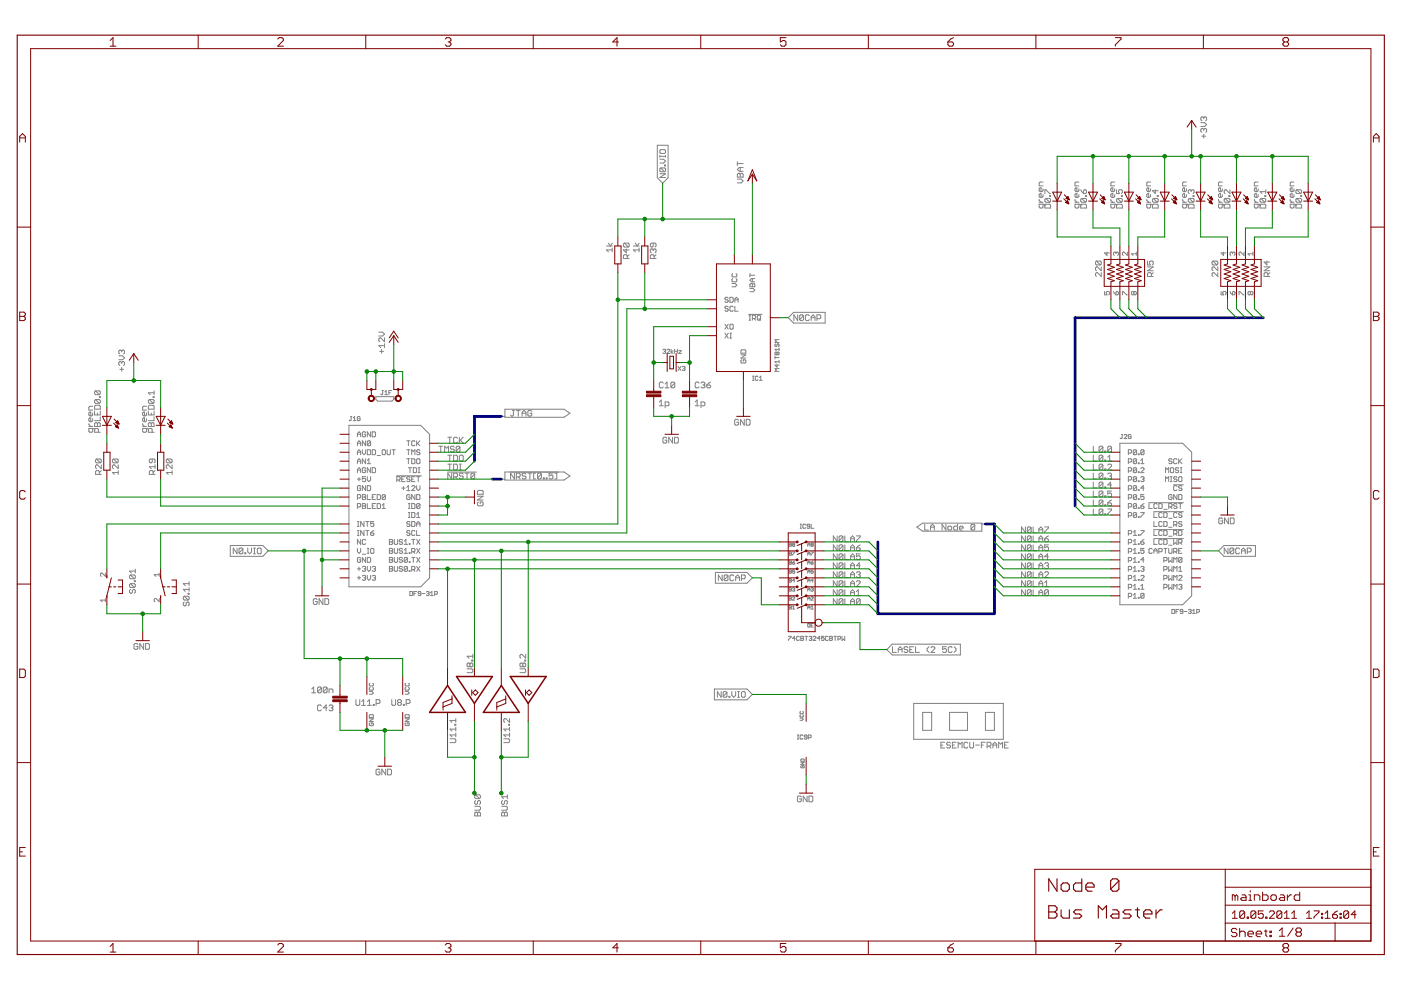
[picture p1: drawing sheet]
<svg xmlns="http://www.w3.org/2000/svg" width="420mm" height="297mm" viewBox="0 0 420 297" stroke-linecap="round" stroke-linejoin="round" font-family="sans-serif">
<g fill="#808080" stroke="#808080" stroke-width=".3">
<path d="M104.6 175.9h21.6z"/>
<path d="M126.2 175.9l2.6-2.7z"/>
<path d="M128.8 130.2v43z"/>
<path d="M126.2 127.5l2.6 2.7z"/>
<path d="M104.6 127.5h21.6z"/>
<path d="M104.6 127.5v48.4z"/>
<path d="M112.7 118.9h5.4z"/>
<path d="M112.7 118.9v.8z"/>
<path d="M112.7 119.7l.5 .5z"/>
<path d="M113.2 120.2h4.3z"/>
<path d="M117.5 120.2l.6-.5z"/>
<path d="M118.1 118.9v.8z"/>
<path d="M335.9 181.3h18.8z"/>
<path d="M354.7 181.3l2.7-2.7z"/>
<path d="M357.4 135.6v43z"/>
<path d="M354.7 132.9l2.7 2.7z"/>
<path d="M335.9 132.9h18.8z"/>
<path d="M335.9 132.9v48.4z"/>
<path d="M274 221.6h26.9z"/>
<path d="M300.9 210.8v10.8z"/>
<path d="M274 210.8h26.9z"/>
<path d="M274 210.8v10.8z"/>
<path d="M242.2 186.8h2z"/>
<path d="M242.4 186.9h.3z"/>
<path d="M242.4 186.9l-.2 .2z"/>
<path d="M242.2 187.1v.7z"/>
<path d="M242.2 187.8l.2 .1z"/>
<path d="M242.4 187.9h.3z"/>
<path d="M242.7 187.9l.2-.1z"/>
<path d="M242.9 187.1v.7z"/>
<path d="M242.7 186.9l.2 .2z"/>
<path d="M243.2 186.9h.7z"/>
<path d="M243.2 186.9v1z"/>
<path d="M243.2 187.9h.7z"/>
<path d="M243.2 187.5h.4z"/>
<path d="M242.2 181.9v.7z"/>
<path d="M242.2 181.9l.4-.3z"/>
<path d="M242.6 181.6l.3 .3z"/>
<path d="M242.9 181.9v.7z"/>
<path d="M242.2 182.1h.7z"/>
<path d="M243.2 181.9l.4-.3z"/>
<path d="M243.6 181.6v1z"/>
<path d="M243.2 182.6h.7z"/>
<path d="M242.2 179.2v.7z"/>
<path d="M242.2 179.2l.4-.3z"/>
<path d="M242.6 178.9l.3 .3z"/>
<path d="M242.9 179.2v.7z"/>
<path d="M242.2 179.4h.7z"/>
<path d="M243.2 179.9h.7z"/>
<path d="M243.2 179.9l.7-.7z"/>
<path d="M243.9 179v.2z"/>
<path d="M243.7 178.9l.2 .1z"/>
<path d="M243.4 178.9h.3z"/>
<path d="M243.4 178.9l-.2 .1z"/>
<path d="M242.2 176.5v.7z"/>
<path d="M242.2 176.5l.4-.3z"/>
<path d="M242.6 176.2l.3 .3z"/>
<path d="M242.9 176.5v.7z"/>
<path d="M242.2 176.7h.7z"/>
<path d="M243.2 176.4l.2-.2z"/>
<path d="M243.4 176.2h.3z"/>
<path d="M243.7 176.2l.2 .2z"/>
<path d="M243.9 176.4v.1z"/>
<path d="M243.9 176.5l-.2 .2z"/>
<path d="M243.6 176.7h.1z"/>
<path d="M243.7 176.7l.2 .1z"/>
<path d="M243.9 176.8v.2z"/>
<path d="M243.9 177l-.2 .2z"/>
<path d="M243.4 177.2h.3z"/>
<path d="M243.2 177l.2 .2z"/>
<path d="M242.2 173.8v.7z"/>
<path d="M242.2 173.8l.4-.3z"/>
<path d="M242.6 173.5l.3 .3z"/>
<path d="M242.9 173.8v.7z"/>
<path d="M242.2 174h.7z"/>
<path d="M243.7 173.5v1z"/>
<path d="M243.7 173.5l-.5 .5z"/>
<path d="M243.2 174h.7z"/>
<path d="M242.2 171.2v.6z"/>
<path d="M242.2 171.2l.4-.4z"/>
<path d="M242.6 170.8l.3 .4z"/>
<path d="M242.9 171.2v.6z"/>
<path d="M242.2 171.3h.7z"/>
<path d="M243.2 170.8h.7z"/>
<path d="M243.2 170.8v.5z"/>
<path d="M243.2 171.3l.4-.1z"/>
<path d="M243.6 171.2h.1z"/>
<path d="M243.7 171.2l.2 .1z"/>
<path d="M243.9 171.3v.3z"/>
<path d="M243.9 171.6l-.2 .2z"/>
<path d="M243.4 171.8h.3z"/>
<path d="M243.2 171.6l.2 .2z"/>
<path d="M242.2 168.5v.6z"/>
<path d="M242.2 168.5l.4-.4z"/>
<path d="M242.6 168.1l.3 .4z"/>
<path d="M242.9 168.5v.6z"/>
<path d="M242.2 168.6h.7z"/>
<path d="M243.6 168.3l.3-.2z"/>
<path d="M243.6 168.3l-.4 .3z"/>
<path d="M243.2 168.6v.4z"/>
<path d="M243.2 169l.2 .1z"/>
<path d="M243.4 169.1h.3z"/>
<path d="M243.9 169l-.2 .1z"/>
<path d="M243.9 168.8v.2z"/>
<path d="M243.7 168.6l.2 .2z"/>
<path d="M243.2 168.6h.5z"/>
<path d="M242.2 165.8v.6z"/>
<path d="M242.2 165.8l.4-.4z"/>
<path d="M242.6 165.4l.3 .4z"/>
<path d="M242.9 165.8v.6z"/>
<path d="M242.2 165.9h.7z"/>
<path d="M243.2 165.4h.7z"/>
<path d="M243.9 165.4v.2z"/>
<path d="M243.9 165.6l-.7 .7z"/>
<path d="M243.2 166.3v.1z"/>
<path d="M242.2 163.1v.6z"/>
<path d="M242.2 163.1l.4-.3z"/>
<path d="M242.6 162.8l.3 .3z"/>
<path d="M242.9 163.1v.6z"/>
<path d="M242.2 163.3h.7z"/>
<path d="M243.2 162.9l.2-.1z"/>
<path d="M243.4 162.8h.3z"/>
<path d="M243.7 162.8l.2 .1z"/>
<path d="M243.9 162.9v.2z"/>
<path d="M243.9 163.1l-.2 .2z"/>
<path d="M243.7 163.3l.2 .1z"/>
<path d="M243.9 163.4v.2z"/>
<path d="M243.9 163.6l-.2 .1z"/>
<path d="M243.4 163.7h.3z"/>
<path d="M243.2 163.6l.2 .1z"/>
<path d="M243.2 163.4v.2z"/>
<path d="M243.2 163.4l.2-.1z"/>
<path d="M243.2 163.1l.2 .2z"/>
<path d="M243.2 162.9v.2z"/>
<path d="M243.4 163.3h.3z"/>
<path d="M236.7 181.6v1z"/>
<path d="M236.7 181.6h.5z"/>
<path d="M237.2 181.6l.2 .1z"/>
<path d="M237.4 181.7v.2z"/>
<path d="M237.4 181.9l-.2 .2z"/>
<path d="M237.2 182.1l.2 .1z"/>
<path d="M237.4 182.2v.2z"/>
<path d="M237.4 182.4l-.2 .2z"/>
<path d="M236.7 182.6h.5z"/>
<path d="M236.7 182.1h.5z"/>
<path d="M237.7 181.9l.3-.3z"/>
<path d="M238 181.6v1z"/>
<path d="M237.7 182.6h.6z"/>
<path d="M236.7 178.9v1z"/>
<path d="M236.7 178.9h.5z"/>
<path d="M237.2 178.9l.2 .1z"/>
<path d="M237.4 179v.2z"/>
<path d="M237.4 179.2l-.2 .2z"/>
<path d="M237.2 179.4l.2 .1z"/>
<path d="M237.4 179.5v.2z"/>
<path d="M237.4 179.7l-.2 .2z"/>
<path d="M236.7 179.9h.5z"/>
<path d="M236.7 179.4h.5z"/>
<path d="M237.7 179.9h.6z"/>
<path d="M237.7 179.9l.6-.7z"/>
<path d="M238.3 179v.2z"/>
<path d="M238.2 178.9l.1 .1z"/>
<path d="M237.8 178.9h.4z"/>
<path d="M237.8 178.9l-.1 .1z"/>
<path d="M236.7 176.2v1z"/>
<path d="M236.7 176.2h.5z"/>
<path d="M237.2 176.2l.2 .2z"/>
<path d="M237.4 176.4v.1z"/>
<path d="M237.4 176.5l-.2 .2z"/>
<path d="M237.2 176.7l.2 .1z"/>
<path d="M237.4 176.8v.2z"/>
<path d="M237.4 177l-.2 .2z"/>
<path d="M236.7 177.2h.5z"/>
<path d="M236.7 176.7h.5z"/>
<path d="M237.7 176.4l.1-.2z"/>
<path d="M237.8 176.2h.4z"/>
<path d="M238.2 176.2l.1 .2z"/>
<path d="M238.3 176.4v.1z"/>
<path d="M238.3 176.5l-.1 .2z"/>
<path d="M238 176.7h.2z"/>
<path d="M238.2 176.7l.1 .1z"/>
<path d="M238.3 176.8v.2z"/>
<path d="M238.3 177l-.1 .2z"/>
<path d="M237.8 177.2h.4z"/>
<path d="M237.7 177l.1 .2z"/>
<path d="M236.7 173.5v1z"/>
<path d="M236.7 173.5h.5z"/>
<path d="M237.2 173.5l.2 .2z"/>
<path d="M237.4 173.7v.1z"/>
<path d="M237.4 173.8l-.2 .2z"/>
<path d="M237.2 174l.2 .2z"/>
<path d="M237.4 174.2v.1z"/>
<path d="M237.4 174.3l-.2 .2z"/>
<path d="M236.7 174.5h.5z"/>
<path d="M236.7 174h.5z"/>
<path d="M238.2 173.5v1z"/>
<path d="M238.2 173.5l-.5 .5z"/>
<path d="M237.7 174h.6z"/>
<path d="M236.7 170.8v1z"/>
<path d="M236.7 170.8h.5z"/>
<path d="M237.2 170.8l.2 .2z"/>
<path d="M237.4 171v.2z"/>
<path d="M237.4 171.2l-.2 .1z"/>
<path d="M237.2 171.3l.2 .2z"/>
<path d="M237.4 171.5v.1z"/>
<path d="M237.4 171.6l-.2 .2z"/>
<path d="M236.7 171.8h.5z"/>
<path d="M236.7 171.3h.5z"/>
<path d="M237.7 170.8h.6z"/>
<path d="M237.7 170.8v.5z"/>
<path d="M237.7 171.3l.3-.1z"/>
<path d="M238 171.2h.2z"/>
<path d="M238.2 171.2l.1 .1z"/>
<path d="M238.3 171.3v.3z"/>
<path d="M238.3 171.6l-.1 .2z"/>
<path d="M237.8 171.8h.4z"/>
<path d="M237.7 171.6l.1 .2z"/>
<path d="M236.7 168.1v1z"/>
<path d="M236.7 168.1h.5z"/>
<path d="M237.2 168.1l.2 .2z"/>
<path d="M237.4 168.3v.2z"/>
<path d="M237.4 168.5l-.2 .1z"/>
<path d="M237.2 168.6l.2 .2z"/>
<path d="M237.4 168.8v.2z"/>
<path d="M237.4 169l-.2 .1z"/>
<path d="M236.7 169.1h.5z"/>
<path d="M236.7 168.6h.5z"/>
<path d="M238 168.3l.3-.2z"/>
<path d="M238 168.3l-.3 .3z"/>
<path d="M237.7 168.6v.4z"/>
<path d="M237.7 169l.1 .1z"/>
<path d="M237.8 169.1h.4z"/>
<path d="M238.3 169l-.1 .1z"/>
<path d="M238.3 168.8v.2z"/>
<path d="M238.2 168.6l.1 .2z"/>
<path d="M237.7 168.6h.5z"/>
<path d="M236.7 165.4v1z"/>
<path d="M236.7 165.4h.5z"/>
<path d="M237.2 165.4l.2 .2z"/>
<path d="M237.4 165.6v.2z"/>
<path d="M237.4 165.8l-.2 .1z"/>
<path d="M237.2 165.9l.2 .2z"/>
<path d="M237.4 166.1v.2z"/>
<path d="M237.4 166.3l-.2 .1z"/>
<path d="M236.7 166.4h.5z"/>
<path d="M236.7 165.9h.5z"/>
<path d="M237.7 165.4h.6z"/>
<path d="M238.3 165.4v.2z"/>
<path d="M238.3 165.6l-.6 .7z"/>
<path d="M237.7 166.3v.1z"/>
<path d="M236.7 162.8v.9z"/>
<path d="M236.7 162.8h.5z"/>
<path d="M237.2 162.8l.2 .1z"/>
<path d="M237.4 162.9v.2z"/>
<path d="M237.4 163.1l-.2 .2z"/>
<path d="M237.2 163.3l.2 .1z"/>
<path d="M237.4 163.4v.2z"/>
<path d="M237.4 163.6l-.2 .1z"/>
<path d="M236.7 163.7h.5z"/>
<path d="M236.7 163.3h.5z"/>
<path d="M237.7 162.9l.1-.1z"/>
<path d="M237.8 162.8h.4z"/>
<path d="M238.2 162.8l.1 .1z"/>
<path d="M238.3 162.9v.2z"/>
<path d="M238.3 163.1l-.1 .2z"/>
<path d="M238.2 163.3l.1 .1z"/>
<path d="M238.3 163.4v.2z"/>
<path d="M238.3 163.6l-.1 .1z"/>
<path d="M237.8 163.7h.4z"/>
<path d="M237.7 163.6l.1 .1z"/>
<path d="M237.7 163.4v.2z"/>
<path d="M237.7 163.4l.1-.1z"/>
<path d="M237.7 163.1l.1 .2z"/>
<path d="M237.7 162.9v.2z"/>
<path d="M237.8 163.3h.4z"/>
<path d="M240.3 229.5l-.1 .2z"/>
<path d="M240.2 229.7v.3z"/>
<path d="M240.2 230l.1 .1z"/>
<path d="M240.3 230.1h.7z"/>
<path d="M241.2 230l-.2 .1z"/>
<path d="M241.2 229.7v.3z"/>
<path d="M241 229.5l.2 .2z"/>
<path d="M240.7 229.5h.3z"/>
<path d="M240.7 229.5v.3z"/>
<path d="M240.2 229.2h1z"/>
<path d="M240.2 229.2l1-.7z"/>
<path d="M240.2 228.5h1z"/>
<path d="M240.2 228.2h1z"/>
<path d="M241.2 227.7v.5z"/>
<path d="M241 227.5l.2 .2z"/>
<path d="M240.3 227.5h.7z"/>
<path d="M240.3 227.5l-.1 .2z"/>
<path d="M240.2 227.7v.5z"/>
<path d="M239.9 215.9h.7z"/>
<path d="M240.6 215.9l.3-.3z"/>
<path d="M240.6 215.2l.3 .4z"/>
<path d="M239.9 215.2h.7z"/>
<path d="M240.1 214.2l-.2 .2z"/>
<path d="M239.9 214.4v.3z"/>
<path d="M239.9 214.7l.2 .2z"/>
<path d="M240.1 214.9h.6z"/>
<path d="M240.7 214.9l.2-.2z"/>
<path d="M240.9 214.4v.3z"/>
<path d="M240.7 214.2l.2 .2z"/>
<path d="M240.1 213.3l-.2 .1z"/>
<path d="M239.9 213.4v.4z"/>
<path d="M239.9 213.8l.2 .1z"/>
<path d="M240.1 213.9h.6z"/>
<path d="M240.7 213.9l.2-.1z"/>
<path d="M240.9 213.4v.4z"/>
<path d="M240.7 213.3l.2 .1z"/>
<path d="M277.3 157.1v1.8z"/>
<path d="M277.3 158.9h1.2z"/>
<path d="M279.1 157.7v1.2z"/>
<path d="M279.1 157.7l.5-.6z"/>
<path d="M279.6 157.1l.6 .6z"/>
<path d="M280.2 157.7v1.2z"/>
<path d="M279.1 158h1.1z"/>
<path d="M282.5 157.1v1.8z"/>
<path d="M282.5 157.1l1.2 1.8z"/>
<path d="M283.7 157.1v1.8z"/>
<path d="M284.5 158.9h.6z"/>
<path d="M285.1 158.9l.3-.3z"/>
<path d="M285.4 158v.6z"/>
<path d="M285.1 157.7l.3 .3z"/>
<path d="M284.5 157.7h.6z"/>
<path d="M284.5 157.7l-.3 .3z"/>
<path d="M284.2 158v.6z"/>
<path d="M284.2 158.6l.3 .3z"/>
<path d="M287.1 157.1v1.8z"/>
<path d="M286.3 158.9h.8z"/>
<path d="M286 158.6l.3 .3z"/>
<path d="M286 158v.6z"/>
<path d="M286 158l.3-.3z"/>
<path d="M286.3 157.7h.8z"/>
<path d="M288 158.9h.6z"/>
<path d="M287.7 158.6l.3 .3z"/>
<path d="M287.7 158v.6z"/>
<path d="M287.7 158l.3-.3z"/>
<path d="M288 157.7h.6z"/>
<path d="M288.6 157.7l.3 .3z"/>
<path d="M288.9 158v.3z"/>
<path d="M287.7 158.3h1.2z"/>
<path d="M291.2 157.4v1.2z"/>
<path d="M291.2 157.4l.3-.3z"/>
<path d="M291.5 157.1h.6z"/>
<path d="M292.1 157.1l.2 .3z"/>
<path d="M292.3 157.4v1.2z"/>
<path d="M292.3 158.6l-.2 .3z"/>
<path d="M291.5 158.9h.6z"/>
<path d="M291.2 158.6l.3 .3z"/>
<path d="M291.2 158.6l1.1-1.2z"/>
<path d="M153.1 124.4l.3 .3z"/>
<path d="M153.4 124.7h.3z"/>
<path d="M153.7 124.7l.3-.3z"/>
<path d="M154 123v1.4z"/>
<path d="M153.7 123h.6z"/>
<path d="M155.4 123v1.7z"/>
<path d="M154.9 123h1.1z"/>
<path d="M156.6 123.6v1.1z"/>
<path d="M156.6 123.6l.6-.6z"/>
<path d="M157.2 123l.5 .6z"/>
<path d="M157.7 123.6v1.1z"/>
<path d="M156.6 123.9h1.1z"/>
<path d="M159.2 123l.3 .3z"/>
<path d="M158.6 123h.6z"/>
<path d="M158.6 123l-.3 .3z"/>
<path d="M158.3 123.3v1.1z"/>
<path d="M158.3 124.4l.3 .3z"/>
<path d="M158.6 124.7h.6z"/>
<path d="M159.2 124.7l.3-.3z"/>
<path d="M159.5 123.9v.5z"/>
<path d="M158.9 123.9h.6z"/>
<path d="M122.9 177.3v1.2z"/>
<path d="M122.9 178.5h.6z"/>
<path d="M123.5 178.5l.2-.2z"/>
<path d="M123.7 177.5v.8z"/>
<path d="M123.5 177.3l.2 .2z"/>
<path d="M122.9 177.3h.6z"/>
<path d="M124.1 177.3v1.2z"/>
<path d="M124.1 177.3h.9z"/>
<path d="M124.1 177.9h.5z"/>
<path d="M125.4 178.3l.2 .2z"/>
<path d="M125.6 178.5h.4z"/>
<path d="M126 178.5l.2-.2z"/>
<path d="M126.2 177.5v.8z"/>
<path d="M126 177.3l.2 .2z"/>
<path d="M125.6 177.3h.4z"/>
<path d="M125.4 177.5l.2-.2z"/>
<path d="M125.4 177.5v.2z"/>
<path d="M125.4 177.7l.2 .2z"/>
<path d="M125.6 177.9h.6z"/>
<path d="M126.6 177.9h.8z"/>
<path d="M127.9 177.5l.2-.2z"/>
<path d="M128.1 177.3h.4z"/>
<path d="M128.5 177.3l.2 .2z"/>
<path d="M128.7 177.5v.2z"/>
<path d="M128.7 177.7l-.2 .2z"/>
<path d="M128.3 177.9h.2z"/>
<path d="M128.5 177.9l.2 .2z"/>
<path d="M128.7 178.1v.2z"/>
<path d="M128.7 178.3l-.2 .2z"/>
<path d="M128.1 178.5h.4z"/>
<path d="M127.9 178.3l.2 .2z"/>
<path d="M129.1 177.7l.4-.4z"/>
<path d="M129.5 177.3v1.2z"/>
<path d="M129.1 178.5h.8z"/>
<path d="M130.3 177.3v1.2z"/>
<path d="M130.3 177.3h.7z"/>
<path d="M131 177.3l.2 .2z"/>
<path d="M131.2 177.5v.4z"/>
<path d="M131.2 177.9l-.2 .2z"/>
<path d="M130.3 178.1h.7z"/>
<path d="M351.5 182.7v1.2z"/>
<path d="M351.5 183.9h.6z"/>
<path d="M352.1 183.9l.2-.2z"/>
<path d="M352.3 182.9v.8z"/>
<path d="M352.1 182.7l.2 .2z"/>
<path d="M351.5 182.7h.6z"/>
<path d="M352.7 182.7v1.2z"/>
<path d="M352.7 182.7h.8z"/>
<path d="M352.7 183.3h.4z"/>
<path d="M353.9 183.7l.2 .2z"/>
<path d="M354.1 183.9h.4z"/>
<path d="M354.5 183.9l.3-.2z"/>
<path d="M354.8 182.9v.8z"/>
<path d="M354.5 182.7l.3 .2z"/>
<path d="M354.1 182.7h.4z"/>
<path d="M354.1 182.7l-.2 .2z"/>
<path d="M353.9 182.9v.2z"/>
<path d="M353.9 183.1l.2 .2z"/>
<path d="M354.1 183.3h.7z"/>
<path d="M355.2 183.3h.8z"/>
<path d="M356.4 182.9l.2-.2z"/>
<path d="M356.6 182.7h.4z"/>
<path d="M357 182.7l.2 .2z"/>
<path d="M357.2 182.9v.2z"/>
<path d="M357.2 183.1l-.2 .2z"/>
<path d="M356.8 183.3h.2z"/>
<path d="M357 183.3l.2 .2z"/>
<path d="M357.2 183.5v.2z"/>
<path d="M357.2 183.7l-.2 .2z"/>
<path d="M356.6 183.9h.4z"/>
<path d="M356.4 183.7l.2 .2z"/>
<path d="M357.6 183.1l.5-.4z"/>
<path d="M358.1 182.7v1.2z"/>
<path d="M357.6 183.9h.9z"/>
<path d="M358.9 182.7v1.2z"/>
<path d="M358.9 182.7h.6z"/>
<path d="M359.5 182.7l.2 .2z"/>
<path d="M359.7 182.9v.4z"/>
<path d="M359.7 183.3l-.2 .2z"/>
<path d="M358.9 183.5h.6z"/>
<path d="M282.2 222.5h1.1z"/>
<path d="M282.2 222.5v1.7z"/>
<path d="M282.2 224.2h1.1z"/>
<path d="M282.2 223.3h.5z"/>
<path d="M284.8 222.5l.3 .3z"/>
<path d="M284.2 222.5h.6z"/>
<path d="M284.2 222.5l-.3 .3z"/>
<path d="M283.9 222.8v.3z"/>
<path d="M283.9 223.1l.3 .2z"/>
<path d="M284.2 223.3h.6z"/>
<path d="M284.8 223.3l.3 .3z"/>
<path d="M285.1 223.6v.3z"/>
<path d="M285.1 223.9l-.3 .3z"/>
<path d="M284.2 224.2h.6z"/>
<path d="M283.9 223.9l.3 .3z"/>
<path d="M285.6 222.5h1.2z"/>
<path d="M285.6 222.5v1.7z"/>
<path d="M285.6 224.2h1.2z"/>
<path d="M285.6 223.3h.6z"/>
<path d="M287.4 222.5v1.7z"/>
<path d="M287.4 222.5l.5 .6z"/>
<path d="M287.9 223.1l.6-.6z"/>
<path d="M288.5 222.5v1.7z"/>
<path d="M290 222.5l.2 .3z"/>
<path d="M289.4 222.5h.6z"/>
<path d="M289.1 222.8l.3-.3z"/>
<path d="M289.1 222.8v1.1z"/>
<path d="M289.1 223.9l.3 .3z"/>
<path d="M289.4 224.2h.6z"/>
<path d="M290.2 223.9l-.2 .3z"/>
<path d="M290.8 222.5v1.4z"/>
<path d="M290.8 223.9l.3 .3z"/>
<path d="M291.1 224.2h.6z"/>
<path d="M292 223.9l-.3 .3z"/>
<path d="M292 222.5v1.4z"/>
<path d="M292.6 223.3h1.1z"/>
<path d="M294.3 222.5v1.7z"/>
<path d="M294.3 222.5h1.1z"/>
<path d="M294.3 223.3h.6z"/>
<path d="M296 222.5v1.7z"/>
<path d="M296 222.5h.9z"/>
<path d="M296.9 222.5l.3 .3z"/>
<path d="M297.2 222.8v.5z"/>
<path d="M297.2 223.3l-.3 .3z"/>
<path d="M296 223.6h.9z"/>
<path d="M296.6 223.6l.6 .6z"/>
<path d="M297.8 223.1v1.1z"/>
<path d="M297.8 223.1l.5-.6z"/>
<path d="M298.3 222.5l.6 .6z"/>
<path d="M298.9 223.1v1.1z"/>
<path d="M297.8 223.3h1.1z"/>
<path d="M299.5 222.5v1.7z"/>
<path d="M299.5 222.5l.6 .6z"/>
<path d="M300.1 223.1l.6-.6z"/>
<path d="M300.7 222.5v1.7z"/>
<path d="M301.2 222.5h1.2z"/>
<path d="M301.2 222.5v1.7z"/>
<path d="M301.2 224.2h1.2z"/>
<path d="M301.2 223.3h.6z"/>
<path d="M276.7 213.5h2.7z"/>
<path d="M279.4 213.5v5.4z"/>
<path d="M276.7 218.9h2.7z"/>
<path d="M276.7 213.5v5.4z"/>
<path d="M295.5 213.5h2.7z"/>
<path d="M298.2 213.5v5.4z"/>
<path d="M295.5 218.9h2.7z"/>
<path d="M295.5 213.5v5.4z"/>
<path d="M284.8 213.5h5.4z"/>
<path d="M290.2 213.5v5.4z"/>
<path d="M284.8 218.9h5.4z"/>
<path d="M284.8 213.5v5.4z"/>
<path d="M388.6 61.5v.3z"/>
<path d="M388.4 61.2l.2 .3z"/>
<path d="M386.9 61.2h1.5z"/>
<path d="M386.9 61.2v.9z"/>
<path d="M386.9 62.1l.3 .3z"/>
<path d="M387.2 62.4h.6z"/>
<path d="M388.1 62.1l-.3 .3z"/>
<path d="M388.1 61.2v.9z"/>
<path d="M386.9 60.6h1.2z"/>
<path d="M386.9 60l.6 .6z"/>
<path d="M386.9 59.8v.2z"/>
<path d="M388.1 58.3v.6z"/>
<path d="M388.1 58.9l-.3 .3z"/>
<path d="M387.2 59.2h.6z"/>
<path d="M386.9 58.9l.3 .3z"/>
<path d="M386.9 58.3v.6z"/>
<path d="M386.9 58.3l.3-.3z"/>
<path d="M387.2 58h.3z"/>
<path d="M387.5 58v1.2z"/>
<path d="M388.1 56.6v.5z"/>
<path d="M388.1 57.1l-.3 .3z"/>
<path d="M387.2 57.4h.6z"/>
<path d="M386.9 57.1l.3 .3z"/>
<path d="M386.9 56.6v.5z"/>
<path d="M386.9 56.6l.3-.3z"/>
<path d="M387.2 56.3h.3z"/>
<path d="M387.5 56.3v1.1z"/>
<path d="M386.9 55.7h1.2z"/>
<path d="M386.9 54.8v.9z"/>
<path d="M386.9 54.8l.3-.2z"/>
<path d="M387.2 54.6h.9z"/>
<path d="M377.9 61.5v.3z"/>
<path d="M377.6 61.2l.3 .3z"/>
<path d="M376.2 61.2h1.4z"/>
<path d="M376.2 61.2v.9z"/>
<path d="M376.2 62.1l.2 .3z"/>
<path d="M376.4 62.4h.6z"/>
<path d="M377 62.4l.3-.3z"/>
<path d="M377.3 61.2v.9z"/>
<path d="M376.2 60.6h1.1z"/>
<path d="M376.2 60l.5 .6z"/>
<path d="M376.2 59.8v.2z"/>
<path d="M377.3 58.3v.6z"/>
<path d="M377.3 58.9l-.3 .3z"/>
<path d="M376.4 59.2h.6z"/>
<path d="M376.2 58.9l.2 .3z"/>
<path d="M376.2 58.3v.6z"/>
<path d="M376.4 58l-.2 .3z"/>
<path d="M376.4 58h.3z"/>
<path d="M376.7 58v1.2z"/>
<path d="M377.3 56.6v.5z"/>
<path d="M377.3 57.1l-.3 .3z"/>
<path d="M376.4 57.4h.6z"/>
<path d="M376.2 57.1l.2 .3z"/>
<path d="M376.2 56.6v.5z"/>
<path d="M376.4 56.3l-.2 .3z"/>
<path d="M376.4 56.3h.3z"/>
<path d="M376.7 56.3v1.1z"/>
<path d="M376.2 55.7h1.1z"/>
<path d="M376.2 54.8v.9z"/>
<path d="M376.4 54.6l-.2 .2z"/>
<path d="M376.4 54.6h.9z"/>
<path d="M367.1 61.5v.3z"/>
<path d="M366.8 61.2l.3 .3z"/>
<path d="M365.4 61.2h1.4z"/>
<path d="M365.4 61.2v.9z"/>
<path d="M365.4 62.1l.3 .3z"/>
<path d="M365.7 62.4h.6z"/>
<path d="M366.3 62.4l.3-.3z"/>
<path d="M366.6 61.2v.9z"/>
<path d="M365.4 60.6h1.2z"/>
<path d="M365.4 60l.6 .6z"/>
<path d="M365.4 59.8v.2z"/>
<path d="M366.6 58.3v.6z"/>
<path d="M366.6 58.9l-.3 .3z"/>
<path d="M365.7 59.2h.6z"/>
<path d="M365.4 58.9l.3 .3z"/>
<path d="M365.4 58.3v.6z"/>
<path d="M365.4 58.3l.3-.3z"/>
<path d="M365.7 58h.3z"/>
<path d="M366 58v1.2z"/>
<path d="M366.6 56.6v.5z"/>
<path d="M366.6 57.1l-.3 .3z"/>
<path d="M365.7 57.4h.6z"/>
<path d="M365.4 57.1l.3 .3z"/>
<path d="M365.4 56.6v.5z"/>
<path d="M365.4 56.6l.3-.3z"/>
<path d="M365.7 56.3h.3z"/>
<path d="M366 56.3v1.1z"/>
<path d="M365.4 55.7h1.2z"/>
<path d="M365.4 54.8v.9z"/>
<path d="M365.4 54.8l.3-.2z"/>
<path d="M365.7 54.6h.9z"/>
<path d="M356.4 61.5v.3z"/>
<path d="M356.1 61.2l.3 .3z"/>
<path d="M354.7 61.2h1.4z"/>
<path d="M354.7 61.2v.9z"/>
<path d="M354.7 62.1l.2 .3z"/>
<path d="M354.9 62.4h.6z"/>
<path d="M355.5 62.4l.3-.3z"/>
<path d="M355.8 61.2v.9z"/>
<path d="M354.7 60.6h1.1z"/>
<path d="M354.7 60l.5 .6z"/>
<path d="M354.7 59.8v.2z"/>
<path d="M355.8 58.3v.6z"/>
<path d="M355.8 58.9l-.3 .3z"/>
<path d="M354.9 59.2h.6z"/>
<path d="M354.7 58.9l.2 .3z"/>
<path d="M354.7 58.3v.6z"/>
<path d="M354.7 58.3l.2-.3z"/>
<path d="M354.9 58h.3z"/>
<path d="M355.2 58v1.2z"/>
<path d="M355.8 56.6v.5z"/>
<path d="M355.8 57.1l-.3 .3z"/>
<path d="M354.9 57.4h.6z"/>
<path d="M354.7 57.1l.2 .3z"/>
<path d="M354.7 56.6v.5z"/>
<path d="M354.7 56.6l.2-.3z"/>
<path d="M354.9 56.3h.3z"/>
<path d="M355.2 56.3v1.1z"/>
<path d="M354.7 55.7h1.1z"/>
<path d="M354.7 54.8v.9z"/>
<path d="M354.7 54.8l.2-.2z"/>
<path d="M354.9 54.6h.9z"/>
<path d="M345.6 61.5v.3z"/>
<path d="M345.3 61.2l.3 .3z"/>
<path d="M343.9 61.2h1.4z"/>
<path d="M343.9 61.2v.9z"/>
<path d="M343.9 62.1l.3 .3z"/>
<path d="M344.2 62.4h.6z"/>
<path d="M344.8 62.4l.3-.3z"/>
<path d="M345.1 61.2v.9z"/>
<path d="M343.9 60.6h1.2z"/>
<path d="M343.9 60l.6 .6z"/>
<path d="M343.9 59.8v.2z"/>
<path d="M345.1 58.3v.6z"/>
<path d="M345.1 58.9l-.3 .3z"/>
<path d="M344.2 59.2h.6z"/>
<path d="M343.9 58.9l.3 .3z"/>
<path d="M343.9 58.3v.6z"/>
<path d="M343.9 58.3l.3-.3z"/>
<path d="M344.2 58h.3z"/>
<path d="M344.5 58v1.2z"/>
<path d="M345.1 56.6v.5z"/>
<path d="M345.1 57.1l-.3 .3z"/>
<path d="M344.2 57.4h.6z"/>
<path d="M343.9 57.1l.3 .3z"/>
<path d="M343.9 56.6v.5z"/>
<path d="M343.9 56.6l.3-.3z"/>
<path d="M344.2 56.3h.3z"/>
<path d="M344.5 56.3v1.1z"/>
<path d="M343.9 55.7h1.2z"/>
<path d="M343.9 54.8v.9z"/>
<path d="M343.9 54.8l.3-.2z"/>
<path d="M344.2 54.6h.9z"/>
<path d="M334.9 61.5v.3z"/>
<path d="M334.6 61.2l.3 .3z"/>
<path d="M333.1 61.2h1.5z"/>
<path d="M333.1 61.2v.9z"/>
<path d="M333.1 62.1l.3 .3z"/>
<path d="M333.4 62.4h.6z"/>
<path d="M334 62.4l.3-.3z"/>
<path d="M334.3 61.2v.9z"/>
<path d="M333.1 60.6h1.2z"/>
<path d="M333.1 60l.6 .6z"/>
<path d="M333.1 59.8v.2z"/>
<path d="M334.3 58.3v.6z"/>
<path d="M334.3 58.9l-.3 .3z"/>
<path d="M333.4 59.2h.6z"/>
<path d="M333.1 58.9l.3 .3z"/>
<path d="M333.1 58.3v.6z"/>
<path d="M333.1 58.3l.3-.3z"/>
<path d="M333.4 58h.3z"/>
<path d="M333.7 58v1.2z"/>
<path d="M334.3 56.6v.5z"/>
<path d="M334.3 57.1l-.3 .3z"/>
<path d="M333.4 57.4h.6z"/>
<path d="M333.1 57.1l.3 .3z"/>
<path d="M333.1 56.6v.5z"/>
<path d="M333.1 56.6l.3-.3z"/>
<path d="M333.4 56.3h.3z"/>
<path d="M333.7 56.3v1.1z"/>
<path d="M333.1 55.7h1.2z"/>
<path d="M333.1 54.8v.9z"/>
<path d="M333.1 54.8l.3-.2z"/>
<path d="M333.4 54.6h.9z"/>
<path d="M324.1 61.5v.3z"/>
<path d="M323.8 61.2l.3 .3z"/>
<path d="M322.4 61.2h1.4z"/>
<path d="M322.4 61.2v.9z"/>
<path d="M322.4 62.1l.3 .3z"/>
<path d="M322.7 62.4h.6z"/>
<path d="M323.3 62.4l.3-.3z"/>
<path d="M323.6 61.2v.9z"/>
<path d="M322.4 60.6h1.2z"/>
<path d="M322.4 60l.6 .6z"/>
<path d="M322.4 59.8v.2z"/>
<path d="M323.6 58.3v.6z"/>
<path d="M323.6 58.9l-.3 .3z"/>
<path d="M322.7 59.2h.6z"/>
<path d="M322.4 58.9l.3 .3z"/>
<path d="M322.4 58.3v.6z"/>
<path d="M322.4 58.3l.3-.3z"/>
<path d="M322.7 58h.3z"/>
<path d="M323 58v1.2z"/>
<path d="M323.6 56.6v.5z"/>
<path d="M323.6 57.1l-.3 .3z"/>
<path d="M322.7 57.4h.6z"/>
<path d="M322.4 57.1l.3 .3z"/>
<path d="M322.4 56.6v.5z"/>
<path d="M322.4 56.6l.3-.3z"/>
<path d="M322.7 56.3h.3z"/>
<path d="M323 56.3v1.1z"/>
<path d="M322.4 55.7h1.2z"/>
<path d="M322.4 54.8v.9z"/>
<path d="M322.4 54.8l.3-.2z"/>
<path d="M322.7 54.6h.9z"/>
<path d="M313.4 61.5v.3z"/>
<path d="M313.1 61.2l.3 .3z"/>
<path d="M311.6 61.2h1.5z"/>
<path d="M311.6 61.2v.9z"/>
<path d="M311.6 62.1l.3 .3z"/>
<path d="M311.9 62.4h.6z"/>
<path d="M312.5 62.4l.3-.3z"/>
<path d="M312.8 61.2v.9z"/>
<path d="M311.6 60.6h1.2z"/>
<path d="M311.6 60l.6 .6z"/>
<path d="M311.6 59.8v.2z"/>
<path d="M312.8 58.3v.6z"/>
<path d="M312.8 58.9l-.3 .3z"/>
<path d="M311.9 59.2h.6z"/>
<path d="M311.6 58.9l.3 .3z"/>
<path d="M311.6 58.3v.6z"/>
<path d="M311.6 58.3l.3-.3z"/>
<path d="M311.9 58h.3z"/>
<path d="M312.2 58v1.2z"/>
<path d="M312.8 56.6v.5z"/>
<path d="M312.8 57.1l-.3 .3z"/>
<path d="M311.9 57.4h.6z"/>
<path d="M311.6 57.1l.3 .3z"/>
<path d="M311.6 56.6v.5z"/>
<path d="M311.6 56.6l.3-.3z"/>
<path d="M311.9 56.3h.3z"/>
<path d="M312.2 56.3v1.1z"/>
<path d="M311.6 55.7h1.2z"/>
<path d="M311.6 54.8v.9z"/>
<path d="M311.6 54.8l.3-.2z"/>
<path d="M311.9 54.6h.9z"/>
<path d="M365.2 81.7v1.2z"/>
<path d="M364.1 81.7l1.1 1.2z"/>
<path d="M363.8 81.7h.3z"/>
<path d="M363.8 81.7l-.3 .3z"/>
<path d="M363.5 82v.6z"/>
<path d="M363.5 82.6l.3 .3z"/>
<path d="M365.2 80v1.2z"/>
<path d="M364.1 80l1.1 1.2z"/>
<path d="M363.8 80h.3z"/>
<path d="M363.8 80l-.3 .3z"/>
<path d="M363.5 80.3v.6z"/>
<path d="M363.5 80.9l.3 .3z"/>
<path d="M363.8 79.4h1.1z"/>
<path d="M363.5 79.1l.3 .3z"/>
<path d="M363.5 78.5v.6z"/>
<path d="M363.5 78.5l.3-.2z"/>
<path d="M363.8 78.3h1.1z"/>
<path d="M364.9 78.3l.3 .2z"/>
<path d="M365.2 78.5v.6z"/>
<path d="M365.2 79.1l-.3 .3z"/>
<path d="M363.8 78.3l1.1 1.1z"/>
<path d="M330.3 81.7v1.2z"/>
<path d="M329.1 81.7l1.2 1.2z"/>
<path d="M328.8 81.7h.3z"/>
<path d="M328.8 81.7l-.3 .3z"/>
<path d="M328.5 82v.6z"/>
<path d="M328.5 82.6l.3 .3z"/>
<path d="M330.3 80v1.2z"/>
<path d="M329.1 80l1.2 1.2z"/>
<path d="M328.8 80h.3z"/>
<path d="M328.8 80l-.3 .3z"/>
<path d="M328.5 80.3v.6z"/>
<path d="M328.5 80.9l.3 .3z"/>
<path d="M328.8 79.4h1.2z"/>
<path d="M328.5 79.1l.3 .3z"/>
<path d="M328.5 78.5v.6z"/>
<path d="M328.8 78.3l-.3 .2z"/>
<path d="M328.8 78.3h1.2z"/>
<path d="M330 78.3l.3 .2z"/>
<path d="M330.3 78.5v.6z"/>
<path d="M330.3 79.1l-.3 .3z"/>
<path d="M328.8 78.3l1.2 1.1z"/>
<path d="M361 40.2v1.2z"/>
<path d="M360.4 40.8h1.2z"/>
<path d="M360.1 39.4l.3 .2z"/>
<path d="M360.1 38.8v.6z"/>
<path d="M360.1 38.8l.3-.3z"/>
<path d="M360.4 38.5h.3z"/>
<path d="M360.7 38.5l.3 .3z"/>
<path d="M361 38.8v.3z"/>
<path d="M361 38.8l.3-.3z"/>
<path d="M361.3 38.5h.3z"/>
<path d="M361.6 38.5l.3 .3z"/>
<path d="M361.9 38.8v.6z"/>
<path d="M361.6 39.6l.3-.2z"/>
<path d="M360.1 37.9h1.2z"/>
<path d="M361.3 37.9l.6-.6z"/>
<path d="M361.3 36.8l.6 .5z"/>
<path d="M360.1 36.8h1.2z"/>
<path d="M360.1 35.9l.3 .3z"/>
<path d="M360.1 35.3v.6z"/>
<path d="M360.1 35.3l.3-.3z"/>
<path d="M360.4 35h.3z"/>
<path d="M360.7 35l.3 .3z"/>
<path d="M361 35.3v.3z"/>
<path d="M361 35.3l.3-.3z"/>
<path d="M361.3 35h.3z"/>
<path d="M361.6 35l.3 .3z"/>
<path d="M361.9 35.3v.6z"/>
<path d="M361.9 35.9l-.3 .3z"/>
<path d="M41.1 192.9l.2 .3z"/>
<path d="M40.5 192.9h.6z"/>
<path d="M40.5 192.9l-.3 .3z"/>
<path d="M40.2 193.2v1.1z"/>
<path d="M40.2 194.3l.3 .3z"/>
<path d="M40.5 194.6h.6z"/>
<path d="M41.3 194.3l-.2 .3z"/>
<path d="M41.3 193.8v.5z"/>
<path d="M40.8 193.8h.5z"/>
<path d="M41.9 192.9v1.7z"/>
<path d="M41.9 192.9l1.2 1.7z"/>
<path d="M43.1 192.9v1.7z"/>
<path d="M43.7 192.9v1.7z"/>
<path d="M43.7 194.6h.8z"/>
<path d="M44.5 194.6l.3-.3z"/>
<path d="M44.8 193.2v1.1z"/>
<path d="M44.5 192.9l.3 .3z"/>
<path d="M43.7 192.9h.8z"/>
<path d="M28.4 128.7v.3z"/>
<path d="M28.1 128.4l.3 .3z"/>
<path d="M26.6 128.4h1.5z"/>
<path d="M26.6 128.4v.9z"/>
<path d="M26.6 129.3l.3 .3z"/>
<path d="M26.9 129.6h.6z"/>
<path d="M27.5 129.6l.3-.3z"/>
<path d="M27.8 128.4v.9z"/>
<path d="M26.6 127.8h1.2z"/>
<path d="M26.6 127.3l.6 .5z"/>
<path d="M26.6 127v.3z"/>
<path d="M27.8 125.5v.6z"/>
<path d="M27.8 126.1l-.3 .3z"/>
<path d="M26.9 126.4h.6z"/>
<path d="M26.6 126.1l.3 .3z"/>
<path d="M26.6 125.5v.6z"/>
<path d="M26.6 125.5l.3-.3z"/>
<path d="M26.9 125.2h.3z"/>
<path d="M27.2 125.2v1.2z"/>
<path d="M27.8 123.8v.6z"/>
<path d="M27.8 124.4l-.3 .3z"/>
<path d="M26.9 124.7h.6z"/>
<path d="M26.6 124.4l.3 .3z"/>
<path d="M26.6 123.8v.6z"/>
<path d="M26.6 123.8l.3-.3z"/>
<path d="M26.9 123.5h.3z"/>
<path d="M27.2 123.5v1.2z"/>
<path d="M26.6 122.9h1.2z"/>
<path d="M26.6 122.1v.8z"/>
<path d="M26.6 122.1l.3-.3z"/>
<path d="M26.9 121.8h.9z"/>
<path d="M44.5 128.7v.3z"/>
<path d="M44.2 128.4l.3 .3z"/>
<path d="M42.8 128.4h1.4z"/>
<path d="M42.8 128.4v.9z"/>
<path d="M42.8 129.3l.3 .3z"/>
<path d="M43.1 129.6h.5z"/>
<path d="M43.6 129.6l.3-.3z"/>
<path d="M43.9 128.4v.9z"/>
<path d="M42.8 127.8h1.1z"/>
<path d="M42.8 127.3l.5 .5z"/>
<path d="M42.8 127v.3z"/>
<path d="M43.9 125.5v.6z"/>
<path d="M43.9 126.1l-.3 .3z"/>
<path d="M43.1 126.4h.5z"/>
<path d="M42.8 126.1l.3 .3z"/>
<path d="M42.8 125.5v.6z"/>
<path d="M42.8 125.5l.3-.3z"/>
<path d="M43.1 125.2h.2z"/>
<path d="M43.3 125.2v1.2z"/>
<path d="M43.9 123.8v.6z"/>
<path d="M43.6 124.7l.3-.3z"/>
<path d="M43.1 124.7h.5z"/>
<path d="M42.8 124.4l.3 .3z"/>
<path d="M42.8 123.8v.6z"/>
<path d="M42.8 123.8l.3-.3z"/>
<path d="M43.1 123.5h.2z"/>
<path d="M43.3 123.5v1.2z"/>
<path d="M42.8 122.9h1.1z"/>
<path d="M42.8 122.1v.8z"/>
<path d="M42.8 122.1l.3-.3z"/>
<path d="M43.1 121.8h.8z"/>
<path d="M49.9 141.6l.5 .6z"/>
<path d="M49.9 141.6h1.7z"/>
<path d="M51.6 141.1v1.1z"/>
<path d="M51.6 139.3v1.2z"/>
<path d="M50.4 139.3l1.2 1.2z"/>
<path d="M50.2 139.3h.2z"/>
<path d="M50.2 139.3l-.3 .3z"/>
<path d="M49.9 139.6v.6z"/>
<path d="M49.9 140.2l.3 .3z"/>
<path d="M50.2 138.7h1.1z"/>
<path d="M49.9 138.5l.3 .2z"/>
<path d="M49.9 137.9v.6z"/>
<path d="M49.9 137.9l.3-.3z"/>
<path d="M50.2 137.6h1.1z"/>
<path d="M51.3 137.6l.3 .3z"/>
<path d="M51.6 137.9v.6z"/>
<path d="M51.3 138.7l.3-.2z"/>
<path d="M50.2 137.6l1.1 1.1z"/>
<path d="M33.7 141.6l.6 .6z"/>
<path d="M33.7 141.6h1.8z"/>
<path d="M35.5 141.1v1.1z"/>
<path d="M35.5 139.3v1.2z"/>
<path d="M34.3 139.3l1.2 1.2z"/>
<path d="M34 139.3h.3z"/>
<path d="M34 139.3l-.3 .3z"/>
<path d="M33.7 139.6v.6z"/>
<path d="M33.7 140.2l.3 .3z"/>
<path d="M34 138.7h1.2z"/>
<path d="M33.7 138.5l.3 .2z"/>
<path d="M33.7 137.9v.6z"/>
<path d="M33.7 137.9l.3-.3z"/>
<path d="M34 137.6h1.2z"/>
<path d="M35.2 137.6l.3 .3z"/>
<path d="M35.5 137.9v.6z"/>
<path d="M35.5 138.5l-.3 .2z"/>
<path d="M34 137.6l1.2 1.1z"/>
<path d="M36.5 110.1v1.2z"/>
<path d="M35.9 110.7h1.2z"/>
<path d="M35.6 109.3l.3 .3z"/>
<path d="M35.6 108.7v.6z"/>
<path d="M35.6 108.7l.3-.3z"/>
<path d="M35.9 108.4h.3z"/>
<path d="M36.2 108.4l.3 .3z"/>
<path d="M36.5 108.7v.3z"/>
<path d="M36.8 108.4l-.3 .3z"/>
<path d="M36.8 108.4h.3z"/>
<path d="M37.1 108.4l.2 .3z"/>
<path d="M37.3 108.7v.6z"/>
<path d="M37.3 109.3l-.2 .3z"/>
<path d="M35.6 107.8h1.2z"/>
<path d="M36.8 107.8l.5-.5z"/>
<path d="M36.8 106.7l.5 .6z"/>
<path d="M35.6 106.7h1.2z"/>
<path d="M35.6 105.8l.3 .3z"/>
<path d="M35.6 105.2v.6z"/>
<path d="M35.6 105.2l.3-.3z"/>
<path d="M35.9 104.9h.3z"/>
<path d="M36.2 104.9l.3 .3z"/>
<path d="M36.5 105.2v.3z"/>
<path d="M36.5 105.2l.3-.3z"/>
<path d="M36.8 104.9h.3z"/>
<path d="M37.1 104.9l.2 .3z"/>
<path d="M37.3 105.2v.6z"/>
<path d="M37.3 105.8l-.2 .3z"/>
<path d="M114.4 104.8v1.1z"/>
<path d="M113.9 105.3h1.1z"/>
<path d="M113.6 103.6l.6 .6z"/>
<path d="M113.6 103.6h1.7z"/>
<path d="M115.3 103v1.2z"/>
<path d="M115.3 101.3v1.1z"/>
<path d="M114.2 101.3l1.1 1.1z"/>
<path d="M113.9 101.3h.3z"/>
<path d="M113.9 101.3l-.3 .3z"/>
<path d="M113.6 101.6v.6z"/>
<path d="M113.6 102.2l.3 .2z"/>
<path d="M113.6 100.7h1.1z"/>
<path d="M114.7 100.7l.6-.6z"/>
<path d="M114.7 99.6l.6 .5z"/>
<path d="M113.6 99.6h1.1z"/>
<path d="M232.4 111.3h1.2z"/>
<path d="M232.8 110.9l-.4 .4z"/>
<path d="M232.4 110.5l.4 .4z"/>
<path d="M232.4 110.5h1.2z"/>
<path d="M232.4 109.5h1.2z"/>
<path d="M232.4 109.5l.6 .6z"/>
<path d="M233 109.2v.9z"/>
<path d="M232.4 108.4l.4 .4z"/>
<path d="M232.4 108.4h1.2z"/>
<path d="M233.6 108v.8z"/>
<path d="M232.4 107.2h1.2z"/>
<path d="M232.4 106.8v.8z"/>
<path d="M232.4 106.2l.2 .2z"/>
<path d="M232.4 105.7v.5z"/>
<path d="M232.6 105.5l-.2 .2z"/>
<path d="M232.6 105.5h.2z"/>
<path d="M232.8 105.5l.2 .2z"/>
<path d="M233 105.7l.2-.2z"/>
<path d="M233.2 105.5h.2z"/>
<path d="M233.4 105.5l.2 .2z"/>
<path d="M233.6 105.7v.5z"/>
<path d="M233.6 106.2l-.2 .2z"/>
<path d="M233.2 106.4h.2z"/>
<path d="M233 106.2l.2 .2z"/>
<path d="M233 106.2l-.2 .2z"/>
<path d="M232.6 106.4h.2z"/>
<path d="M233 105.7v.5z"/>
<path d="M232.4 104.7l.4 .4z"/>
<path d="M232.4 104.7h1.2z"/>
<path d="M233.6 104.3v.8z"/>
<path d="M232.6 103.1l-.2 .2z"/>
<path d="M232.4 103.3v.4z"/>
<path d="M232.4 103.7l.2 .2z"/>
<path d="M232.6 103.9h.2z"/>
<path d="M232.8 103.9l.2-.2z"/>
<path d="M233 103.3v.4z"/>
<path d="M233 103.3l.2-.2z"/>
<path d="M233.2 103.1h.2z"/>
<path d="M233.4 103.1l.2 .2z"/>
<path d="M233.6 103.3v.4z"/>
<path d="M233.6 103.7l-.2 .2z"/>
<path d="M232.4 102.6h1.2z"/>
<path d="M232.4 102.6l.4-.4z"/>
<path d="M232.4 101.8l.4 .4z"/>
<path d="M232.4 101.8h1.2z"/>
<path d="M197.7 120.5l.6-.6z"/>
<path d="M198.3 119.9v1.7z"/>
<path d="M197.7 121.6h1.2z"/>
<path d="M199.5 120.5v1.7z"/>
<path d="M199.5 120.5h.8z"/>
<path d="M200.3 120.5l.3 .3z"/>
<path d="M200.6 120.8v.5z"/>
<path d="M200.6 121.3l-.3 .3z"/>
<path d="M199.5 121.6h.8z"/>
<path d="M208.5 120.5l.6-.6z"/>
<path d="M209.1 119.9v1.7z"/>
<path d="M208.5 121.6h1.2z"/>
<path d="M210.2 120.5v1.7z"/>
<path d="M210.2 120.5h.9z"/>
<path d="M211.1 120.5l.3 .3z"/>
<path d="M211.4 120.8v.5z"/>
<path d="M211.1 121.6l.3-.3z"/>
<path d="M210.2 121.6h.9z"/>
<path d="M199.7 131.1l.3 .3z"/>
<path d="M199.1 131.1h.6z"/>
<path d="M199.1 131.1l-.3 .3z"/>
<path d="M198.8 131.4v1.1z"/>
<path d="M198.8 132.5l.3 .3z"/>
<path d="M199.1 132.8h.6z"/>
<path d="M200 132.5l-.3 .3z"/>
<path d="M200 131.9v.6z"/>
<path d="M199.4 131.9h.6z"/>
<path d="M200.6 131.1v1.7z"/>
<path d="M200.6 131.1l1.1 1.7z"/>
<path d="M201.7 131.1v1.7z"/>
<path d="M202.3 131.1v1.7z"/>
<path d="M202.3 132.8h.9z"/>
<path d="M203.4 132.5l-.2 .3z"/>
<path d="M203.4 131.4v1.1z"/>
<path d="M203.2 131.1l.2 .3z"/>
<path d="M202.3 131.1h.9z"/>
<path d="M221.2 125.7l.3 .3z"/>
<path d="M220.6 125.7h.6z"/>
<path d="M220.6 125.7l-.3 .3z"/>
<path d="M220.3 126v1.1z"/>
<path d="M220.3 127.1l.3 .3z"/>
<path d="M220.6 127.4h.6z"/>
<path d="M221.2 127.4l.3-.3z"/>
<path d="M221.5 126.6v.5z"/>
<path d="M220.9 126.6h.6z"/>
<path d="M222.1 125.7v1.7z"/>
<path d="M222.1 125.7l1.1 1.7z"/>
<path d="M223.2 125.7v1.7z"/>
<path d="M223.8 125.7v1.7z"/>
<path d="M223.8 127.4h.9z"/>
<path d="M224.9 127.1l-.2 .3z"/>
<path d="M224.9 126v1.1z"/>
<path d="M224.7 125.7l.2 .3z"/>
<path d="M223.8 125.7h.9z"/>
<path d="M221.1 54.8h1.2z"/>
<path d="M222.3 54.8l.6-.5z"/>
<path d="M222.3 53.7l.6 .6z"/>
<path d="M221.1 53.7h1.2z"/>
<path d="M221.1 53.1h1.8z"/>
<path d="M221.1 52.2v.9z"/>
<path d="M221.1 52.2l.3-.3z"/>
<path d="M221.4 51.9h.3z"/>
<path d="M221.7 51.9l.3 .3z"/>
<path d="M222 52.2l.3-.3z"/>
<path d="M222.3 51.9h.3z"/>
<path d="M222.6 51.9l.3 .3z"/>
<path d="M222.9 52.2v.9z"/>
<path d="M222 52.2v.9z"/>
<path d="M221.7 51.4h1.2z"/>
<path d="M221.1 50.8l.6 .6z"/>
<path d="M221.1 50.8l.6-.6z"/>
<path d="M221.7 50.2h1.2z"/>
<path d="M222 50.2v1.2z"/>
<path d="M221.1 49h1.8z"/>
<path d="M221.1 48.5v1.1z"/>
<path d="M94.8 179.5l.3 .2z"/>
<path d="M94.3 179.5h.5z"/>
<path d="M94.3 179.5l-.3 .2z"/>
<path d="M94 179.7v1.2z"/>
<path d="M94 180.9l.3 .3z"/>
<path d="M94.3 181.2h.5z"/>
<path d="M94.8 181.2l.3-.3z"/>
<path d="M95.1 180.3v.6z"/>
<path d="M94.5 180.3h.6z"/>
<path d="M95.7 179.5v1.7z"/>
<path d="M95.7 179.5l1.1 1.7z"/>
<path d="M96.8 179.5v1.7z"/>
<path d="M97.4 179.5v1.7z"/>
<path d="M97.4 181.2h.9z"/>
<path d="M98.6 180.9l-.3 .3z"/>
<path d="M98.6 179.7v1.2z"/>
<path d="M98.3 179.5l.3 .2z"/>
<path d="M97.4 179.5h.9z"/>
<path d="M366.4 155.3l.3 .3z"/>
<path d="M365.8 155.3h.6z"/>
<path d="M365.8 155.3l-.3 .3z"/>
<path d="M365.5 155.6v1.1z"/>
<path d="M365.5 156.7l.3 .3z"/>
<path d="M365.8 157h.6z"/>
<path d="M366.4 157l.3-.3z"/>
<path d="M366.7 156.1v.6z"/>
<path d="M366.1 156.1h.6z"/>
<path d="M367.2 155.3v1.7z"/>
<path d="M367.2 155.3l1.2 1.7z"/>
<path d="M368.4 155.3v1.7z"/>
<path d="M369 155.3v1.7z"/>
<path d="M369 157h.8z"/>
<path d="M370.1 156.7l-.3 .3z"/>
<path d="M370.1 155.6v1.1z"/>
<path d="M369.8 155.3l.3 .3z"/>
<path d="M369 155.3h.8z"/>
<path d="M189.9 74.9l.6 .6z"/>
<path d="M189.9 74.9h1.8z"/>
<path d="M191.7 74.3v1.2z"/>
<path d="M189.9 73.7h1.8z"/>
<path d="M191.7 72.9l-.6 .8z"/>
<path d="M190.5 72.9l.6 .8z"/>
<path d="M181.9 74.9l.6 .6z"/>
<path d="M181.9 74.9h1.7z"/>
<path d="M183.6 74.3v1.2z"/>
<path d="M181.9 73.7h1.7z"/>
<path d="M183.6 72.9l-.6 .8z"/>
<path d="M182.5 72.9l.5 .8z"/>
<path d="M143.4 150.5l-.2 .2z"/>
<path d="M143.2 150.7v.6z"/>
<path d="M143.2 151.3l.2 .3z"/>
<path d="M143.4 151.6h1.2z"/>
<path d="M144.9 151.3l-.3 .3z"/>
<path d="M144.9 150.7v.6z"/>
<path d="M144.6 150.5l.3 .2z"/>
<path d="M144 150.5h.6z"/>
<path d="M144 150.5v.5z"/>
<path d="M143.2 149.9h1.7z"/>
<path d="M143.2 149.9l1.7-1.2z"/>
<path d="M143.2 148.7h1.7z"/>
<path d="M143.2 148.1h1.7z"/>
<path d="M144.9 147.3v.8z"/>
<path d="M144.6 147l.3 .3z"/>
<path d="M143.4 147h1.2z"/>
<path d="M143.4 147l-.2 .3z"/>
<path d="M143.2 147.3v.8z"/>
<path d="M94.1 205.9l-.6 .6z"/>
<path d="M94.1 205.9v1.8z"/>
<path d="M93.5 207.7h1.1z"/>
<path d="M95.2 206.2v1.2z"/>
<path d="M95.5 205.9l-.3 .3z"/>
<path d="M95.5 205.9h.6z"/>
<path d="M96.1 205.9l.3 .3z"/>
<path d="M96.4 206.2v1.2z"/>
<path d="M96.4 207.4l-.3 .3z"/>
<path d="M95.5 207.7h.6z"/>
<path d="M95.2 207.4l.3 .3z"/>
<path d="M95.2 207.4l1.2-1.2z"/>
<path d="M96.9 206.2v1.2z"/>
<path d="M96.9 206.2l.3-.3z"/>
<path d="M97.2 205.9h.6z"/>
<path d="M97.8 205.9l.3 .3z"/>
<path d="M98.1 206.2v1.2z"/>
<path d="M98.1 207.4l-.3 .3z"/>
<path d="M97.2 207.7h.6z"/>
<path d="M96.9 207.4l.3 .3z"/>
<path d="M96.9 207.4l1.2-1.2z"/>
<path d="M98.7 206.5v1.2z"/>
<path d="M98.7 206.5h.8z"/>
<path d="M99.5 206.5l.3 .3z"/>
<path d="M99.8 206.8v.9z"/>
<path d="M113.6 230.5l.3 .3z"/>
<path d="M113.1 230.5h.5z"/>
<path d="M112.8 230.8l.3-.3z"/>
<path d="M112.8 230.8v1.2z"/>
<path d="M112.8 232l.3 .3z"/>
<path d="M113.1 232.3h.5z"/>
<path d="M113.6 232.3l.3-.3z"/>
<path d="M113.9 231.4v.6z"/>
<path d="M113.4 231.4h.5z"/>
<path d="M114.5 230.5v1.8z"/>
<path d="M114.5 230.5l1.2 1.8z"/>
<path d="M115.7 230.5v1.8z"/>
<path d="M116.2 230.5v1.8z"/>
<path d="M116.2 232.3h.9z"/>
<path d="M117.4 232l-.3 .3z"/>
<path d="M117.4 230.8v1.2z"/>
<path d="M117.1 230.5l.3 .3z"/>
<path d="M116.2 230.5h.9z"/>
<path d="M236.4 190.7h.9z"/>
<path d="M237.3 190.7v.2z"/>
<path d="M237.3 190.9l-.9 .8z"/>
<path d="M236.4 191.7v.3z"/>
<path d="M238.3 190.7v1.3z"/>
<path d="M238.3 190.7l-.6 .6z"/>
<path d="M237.7 191.3h.8z"/>
<path d="M239.5 190.7l.2 .2z"/>
<path d="M239.1 190.7h.4z"/>
<path d="M238.9 190.9l.2-.2z"/>
<path d="M238.9 190.9v.8z"/>
<path d="M238.9 191.7l.2 .3z"/>
<path d="M239.1 192h.4z"/>
<path d="M239.5 192l.2-.3z"/>
<path d="M240.2 190.7v1.3z"/>
<path d="M240.2 190.7h.6z"/>
<path d="M240.8 190.7l.2 .2z"/>
<path d="M241 190.9v.2z"/>
<path d="M241 191.1l-.2 .2z"/>
<path d="M240.8 191.3l.2 .3z"/>
<path d="M241 191.6v.1z"/>
<path d="M240.8 192l.2-.3z"/>
<path d="M240.2 192h.6z"/>
<path d="M240.2 191.3h.6z"/>
<path d="M241.8 190.7v1.3z"/>
<path d="M241.4 190.7h.8z"/>
<path d="M242.6 190.9l.2-.2z"/>
<path d="M242.8 190.7h.4z"/>
<path d="M243.2 190.7l.3 .2z"/>
<path d="M243.5 190.9v.2z"/>
<path d="M243.5 191.1l-.3 .2z"/>
<path d="M243 191.3h.2z"/>
<path d="M243.2 191.3l.3 .3z"/>
<path d="M243.5 191.6v.1z"/>
<path d="M243.5 191.7l-.3 .3z"/>
<path d="M242.8 192h.4z"/>
<path d="M242.6 191.7l.2 .3z"/>
<path d="M243.9 192h.8z"/>
<path d="M243.9 192l.8-.9z"/>
<path d="M244.7 190.9v.2z"/>
<path d="M244.5 190.7l.2 .2z"/>
<path d="M244.1 190.7h.4z"/>
<path d="M243.9 190.9l.2-.2z"/>
<path d="M245.7 190.7v1.3z"/>
<path d="M245.1 191.3l.6-.6z"/>
<path d="M245.1 191.3h.8z"/>
<path d="M246.3 190.7h.9z"/>
<path d="M246.3 190.7v.6z"/>
<path d="M246.3 191.3l.4-.2z"/>
<path d="M246.7 191.1h.3z"/>
<path d="M247 191.1l.2 .2z"/>
<path d="M247.2 191.3v.4z"/>
<path d="M247.2 191.7l-.2 .3z"/>
<path d="M246.5 192h.5z"/>
<path d="M246.3 191.7l.2 .3z"/>
<path d="M248.2 190.7l.2 .2z"/>
<path d="M247.8 190.7h.4z"/>
<path d="M247.6 190.9l.2-.2z"/>
<path d="M247.6 190.9v.8z"/>
<path d="M247.6 191.7l.2 .3z"/>
<path d="M247.8 192h.4z"/>
<path d="M248.4 191.7l-.2 .3z"/>
<path d="M248.8 190.7v1.3z"/>
<path d="M248.8 190.7h.6z"/>
<path d="M249.4 190.7l.2 .2z"/>
<path d="M249.6 190.9v.2z"/>
<path d="M249.6 191.1l-.2 .2z"/>
<path d="M249.4 191.3l.2 .3z"/>
<path d="M249.6 191.6v.1z"/>
<path d="M249.6 191.7l-.2 .3z"/>
<path d="M248.8 192h.6z"/>
<path d="M248.8 191.3h.6z"/>
<path d="M250.5 190.7v1.3z"/>
<path d="M250 190.7h.9z"/>
<path d="M251.3 190.7v1.3z"/>
<path d="M251.3 190.7h.6z"/>
<path d="M251.9 190.7l.2 .2z"/>
<path d="M252.1 190.9v.4z"/>
<path d="M251.9 191.6l.2-.3z"/>
<path d="M251.3 191.6h.6z"/>
<path d="M252.5 190.7v1.3z"/>
<path d="M252.5 192l.4-.4z"/>
<path d="M252.9 191.6l.4 .4z"/>
<path d="M253.3 190.7v1.3z"/>
<path d="M240 238.6l.3 .3z"/>
<path d="M239.4 238.6h.6z"/>
<path d="M239.1 238.9l.3-.3z"/>
<path d="M239.1 238.9v1.1z"/>
<path d="M239.1 240l.3 .3z"/>
<path d="M239.4 240.3h.6z"/>
<path d="M240 240.3l.3-.3z"/>
<path d="M240.3 239.5v.5z"/>
<path d="M239.7 239.5h.6z"/>
<path d="M240.9 238.6v1.7z"/>
<path d="M240.9 238.6l1.1 1.7z"/>
<path d="M242 238.6v1.7z"/>
<path d="M242.6 238.6v1.7z"/>
<path d="M242.6 240.3h.9z"/>
<path d="M243.8 240l-.3 .3z"/>
<path d="M243.8 238.9v1.1z"/>
<path d="M243.5 238.6l.3 .3z"/>
<path d="M242.6 238.6h.9z"/>
<path d="M107.2 173.2h1z"/>
<path d="M107.7 172.7v1z"/>
<path d="M108.7 172.7l.2-.2z"/>
<path d="M108.9 172.5h.5z"/>
<path d="M109.4 172.5l.2 .2z"/>
<path d="M109.6 172.7v.3z"/>
<path d="M109.6 173l-.2 .2z"/>
<path d="M109.2 173.2h.2z"/>
<path d="M109.4 173.2l.2 .2z"/>
<path d="M109.6 173.4v.3z"/>
<path d="M109.6 173.7l-.2 .2z"/>
<path d="M108.9 173.9h.5z"/>
<path d="M108.7 173.7l.2 .2z"/>
<path d="M110.2 172.5v.9z"/>
<path d="M110.2 173.4l.4 .5z"/>
<path d="M110.6 173.9l.5-.5z"/>
<path d="M111.1 172.5v.9z"/>
<path d="M111.6 172.7l.3-.2z"/>
<path d="M111.9 172.5h.5z"/>
<path d="M112.4 172.5l.2 .2z"/>
<path d="M112.6 172.7v.3z"/>
<path d="M112.4 173.2l.2-.2z"/>
<path d="M112.1 173.2h.3z"/>
<path d="M112.4 173.2l.2 .2z"/>
<path d="M112.6 173.4v.3z"/>
<path d="M112.4 173.9l.2-.2z"/>
<path d="M111.9 173.9h.5z"/>
<path d="M111.6 173.7l.3 .2z"/>
<path d="M107.2 170.5h1z"/>
<path d="M107.7 170v1z"/>
<path d="M108.7 170l.2-.2z"/>
<path d="M108.9 169.8h.5z"/>
<path d="M109.4 169.8l.2 .2z"/>
<path d="M109.6 170v.3z"/>
<path d="M109.6 170.3l-.2 .2z"/>
<path d="M109.2 170.5h.2z"/>
<path d="M109.4 170.5l.2 .3z"/>
<path d="M109.6 170.8v.2z"/>
<path d="M109.4 171.2l.2-.2z"/>
<path d="M108.9 171.2h.5z"/>
<path d="M108.7 171l.2 .2z"/>
<path d="M110.2 169.8v1z"/>
<path d="M110.2 170.8l.4 .4z"/>
<path d="M110.6 171.2l.5-.4z"/>
<path d="M111.1 169.8v1z"/>
<path d="M111.6 170l.3-.2z"/>
<path d="M111.9 169.8h.5z"/>
<path d="M112.4 169.8l.2 .2z"/>
<path d="M112.6 170v.3z"/>
<path d="M112.4 170.5l.2-.2z"/>
<path d="M112.1 170.5h.3z"/>
<path d="M112.4 170.5l.2 .3z"/>
<path d="M112.6 170.8v.2z"/>
<path d="M112.4 171.2l.2-.2z"/>
<path d="M111.9 171.2h.5z"/>
<path d="M111.6 171l.3 .2z"/>
<path d="M107.9 167.1l.3 .2z"/>
<path d="M107.4 167.1h.5z"/>
<path d="M107.4 167.1l-.2 .2z"/>
<path d="M107.2 167.3v1z"/>
<path d="M107.2 168.3l.2 .3z"/>
<path d="M107.4 168.6h.5z"/>
<path d="M107.9 168.6l.3-.3z"/>
<path d="M108.2 167.8v.5z"/>
<path d="M107.7 167.8h.5z"/>
<path d="M108.7 167.1v1.5z"/>
<path d="M108.7 167.1l.9 1.5z"/>
<path d="M109.6 167.1v1.5z"/>
<path d="M110.2 167.1v1.5z"/>
<path d="M110.2 168.6h.7z"/>
<path d="M110.9 168.6l.2-.3z"/>
<path d="M111.1 167.3v1z"/>
<path d="M110.9 167.1l.2 .2z"/>
<path d="M110.2 167.1h.7z"/>
<path d="M107.2 164.4v1z"/>
<path d="M107.2 165.4l.5 .5z"/>
<path d="M107.7 165.9l.5-.5z"/>
<path d="M108.2 164.4v1z"/>
<path d="M108.7 166.1h.9z"/>
<path d="M110.2 165.9h.4z"/>
<path d="M110.4 164.4v1.5z"/>
<path d="M110.2 164.4h.4z"/>
<path d="M111.4 164.4h.5z"/>
<path d="M111.4 164.4l-.3 .2z"/>
<path d="M111.1 164.6v1z"/>
<path d="M111.1 165.6l.3 .3z"/>
<path d="M111.4 165.9h.5z"/>
<path d="M112.1 165.6l-.2 .3z"/>
<path d="M112.1 164.6v1z"/>
<path d="M111.9 164.4l.2 .2z"/>
<path d="M107.2 161.7v1.5z"/>
<path d="M107.2 161.7l1 1.5z"/>
<path d="M108.2 161.7v1.5z"/>
<path d="M109.4 161.7l.2 .2z"/>
<path d="M108.9 161.7h.5z"/>
<path d="M108.9 161.7l-.2 .2z"/>
<path d="M108.7 161.9v1z"/>
<path d="M108.7 162.9l.2 .3z"/>
<path d="M108.9 163.2h.5z"/>
<path d="M109.4 163.2l.2-.3z"/>
<path d="M107.2 160.5h.5z"/>
<path d="M107.4 159v1.5z"/>
<path d="M107.2 159h.5z"/>
<path d="M108.2 159v1.5z"/>
<path d="M108.2 159l1 1.5z"/>
<path d="M109.2 159v1.5z"/>
<path d="M110.2 159v1.5z"/>
<path d="M109.7 159h.9z"/>
<path d="M111.6 159.3l.5-.3z"/>
<path d="M111.6 159.3l-.5 .4z"/>
<path d="M111.1 159.7v.6z"/>
<path d="M111.1 160.3l.3 .2z"/>
<path d="M111.4 160.5h.5z"/>
<path d="M111.9 160.5l.2-.2z"/>
<path d="M112.1 160v.3z"/>
<path d="M111.9 159.7l.2 .3z"/>
<path d="M111.1 159.7h.8z"/>
<path d="M107.2 157.8h.5z"/>
<path d="M107.4 156.3v1.5z"/>
<path d="M107.2 156.3h.5z"/>
<path d="M108.2 156.3v1.5z"/>
<path d="M108.2 156.3l1 1.5z"/>
<path d="M109.2 156.3v1.5z"/>
<path d="M110.2 156.3v1.5z"/>
<path d="M109.7 156.3h.9z"/>
<path d="M111.1 156.3h1z"/>
<path d="M111.1 156.3v.8z"/>
<path d="M111.1 157.1l.5-.3z"/>
<path d="M111.6 156.8h.3z"/>
<path d="M111.9 156.8l.2 .3z"/>
<path d="M112.1 157.1v.5z"/>
<path d="M112.1 157.6l-.2 .2z"/>
<path d="M111.4 157.8h.5z"/>
<path d="M111.1 157.6l.3 .2z"/>
<path d="M107.2 150.9v1.5z"/>
<path d="M107.2 150.9h.7z"/>
<path d="M107.9 150.9l.3 .3z"/>
<path d="M108.2 151.2v.5z"/>
<path d="M108.2 151.7l-.3 .2z"/>
<path d="M107.2 151.9h.7z"/>
<path d="M108.7 150.9v1.5z"/>
<path d="M108.7 150.9h.7z"/>
<path d="M109.4 150.9l.2 .3z"/>
<path d="M109.6 151.2v.2z"/>
<path d="M109.6 151.4l-.2 .3z"/>
<path d="M109.4 151.7l.2 .2z"/>
<path d="M109.6 151.9v.3z"/>
<path d="M109.6 152.2l-.2 .2z"/>
<path d="M108.7 152.4h.7z"/>
<path d="M108.7 151.7h.7z"/>
<path d="M110.2 150.9v1.5z"/>
<path d="M110.2 152.4h.9z"/>
<path d="M111.6 150.9h1z"/>
<path d="M111.6 150.9v1.5z"/>
<path d="M111.6 152.4h1z"/>
<path d="M111.6 151.7h.5z"/>
<path d="M113.1 150.9v1.5z"/>
<path d="M113.1 152.4h.8z"/>
<path d="M113.9 152.4l.2-.2z"/>
<path d="M114.1 151.2v1z"/>
<path d="M113.9 150.9l.2 .3z"/>
<path d="M113.1 150.9h.8z"/>
<path d="M115.1 150.9l-.5 .5z"/>
<path d="M115.1 150.9v1.5z"/>
<path d="M114.6 152.4h1z"/>
<path d="M107.2 148.3v1.4z"/>
<path d="M107.2 148.3h.7z"/>
<path d="M107.9 148.3l.3 .2z"/>
<path d="M108.2 148.5v.5z"/>
<path d="M108.2 149l-.3 .2z"/>
<path d="M107.2 149.2h.7z"/>
<path d="M108.7 148.3v1.4z"/>
<path d="M108.7 148.3h.7z"/>
<path d="M109.4 148.3l.2 .2z"/>
<path d="M109.6 148.5v.3z"/>
<path d="M109.6 148.8l-.2 .2z"/>
<path d="M109.4 149l.2 .2z"/>
<path d="M109.6 149.2v.3z"/>
<path d="M109.6 149.5l-.2 .2z"/>
<path d="M108.7 149.7h.7z"/>
<path d="M108.7 149h.7z"/>
<path d="M110.2 148.3v1.4z"/>
<path d="M110.2 149.7h.9z"/>
<path d="M111.6 148.3h1z"/>
<path d="M111.6 148.3v1.4z"/>
<path d="M111.6 149.7h1z"/>
<path d="M111.6 149h.5z"/>
<path d="M113.1 148.3v1.4z"/>
<path d="M113.1 149.7h.8z"/>
<path d="M113.9 149.7l.2-.2z"/>
<path d="M114.1 148.5v1z"/>
<path d="M113.9 148.3l.2 .2z"/>
<path d="M113.1 148.3h.8z"/>
<path d="M114.6 148.5v1z"/>
<path d="M114.9 148.3l-.3 .2z"/>
<path d="M114.9 148.3h.4z"/>
<path d="M115.3 148.3l.3 .2z"/>
<path d="M115.6 148.5v1z"/>
<path d="M115.3 149.7l.3-.2z"/>
<path d="M114.9 149.7h.4z"/>
<path d="M114.6 149.5l.3 .2z"/>
<path d="M115.6 148.5l-1 1z"/>
<path d="M107.9 145.6l.3 .2z"/>
<path d="M107.4 145.6h.5z"/>
<path d="M107.4 145.6l-.2 .2z"/>
<path d="M107.2 145.8v1z"/>
<path d="M107.2 146.8l.2 .2z"/>
<path d="M107.4 147h.5z"/>
<path d="M107.9 147l.3-.2z"/>
<path d="M108.2 146.3v.5z"/>
<path d="M107.7 146.3h.5z"/>
<path d="M108.7 145.6v1.4z"/>
<path d="M108.7 145.6l.9 1.4z"/>
<path d="M109.6 145.6v1.4z"/>
<path d="M110.2 145.6v1.4z"/>
<path d="M110.2 147h.7z"/>
<path d="M110.9 147l.2-.2z"/>
<path d="M111.1 145.8v1z"/>
<path d="M110.9 145.6l.2 .2z"/>
<path d="M110.2 145.6h.7z"/>
<path d="M107.2 143.6h1z"/>
<path d="M107.7 143.1v1z"/>
<path d="M108.7 142.9h.9z"/>
<path d="M108.7 142.9v.7z"/>
<path d="M108.7 143.6l.5-.2z"/>
<path d="M109.2 143.4h.2z"/>
<path d="M109.4 143.4l.2 .2z"/>
<path d="M109.6 143.6v.5z"/>
<path d="M109.6 144.1l-.2 .3z"/>
<path d="M108.9 144.4h.5z"/>
<path d="M108.7 144.1l.2 .3z"/>
<path d="M110.2 142.9v1z"/>
<path d="M110.2 143.9l.4 .5z"/>
<path d="M110.6 144.4l.5-.5z"/>
<path d="M111.1 142.9v1z"/>
<path d="M107.2 140.7v1z"/>
<path d="M107.7 140.2l-.5 .5z"/>
<path d="M107.7 140.2l.5 .5z"/>
<path d="M108.2 140.7v1z"/>
<path d="M107.2 140.9h1z"/>
<path d="M109.4 140.2l.2 .2z"/>
<path d="M108.9 140.2h.5z"/>
<path d="M108.9 140.2l-.2 .2z"/>
<path d="M108.7 140.4v1z"/>
<path d="M108.7 141.4l.2 .3z"/>
<path d="M108.9 141.7h.5z"/>
<path d="M109.4 141.7l.2-.3z"/>
<path d="M109.6 140.9v.5z"/>
<path d="M109.2 140.9h.4z"/>
<path d="M110.2 140.2v1.5z"/>
<path d="M110.2 140.2l.9 1.5z"/>
<path d="M111.1 140.2v1.5z"/>
<path d="M111.6 140.2v1.5z"/>
<path d="M111.6 141.7h.8z"/>
<path d="M112.4 141.7l.2-.3z"/>
<path d="M112.6 140.4v1z"/>
<path d="M112.4 140.2l.2 .2z"/>
<path d="M111.6 140.2h.8z"/>
<path d="M107.2 138v1z"/>
<path d="M107.7 137.5l-.5 .5z"/>
<path d="M107.7 137.5l.5 .5z"/>
<path d="M108.2 138v1z"/>
<path d="M107.2 138.2h1z"/>
<path d="M108.7 137.5v1.5z"/>
<path d="M108.7 137.5l.9 1.5z"/>
<path d="M109.6 137.5v1.5z"/>
<path d="M110.6 137.5l-.4 .5z"/>
<path d="M110.6 137.5v1.5z"/>
<path d="M110.2 139h.9z"/>
<path d="M107.2 135.3v1z"/>
<path d="M107.7 134.8l-.5 .5z"/>
<path d="M107.7 134.8l.5 .5z"/>
<path d="M108.2 135.3v1z"/>
<path d="M107.2 135.6h1z"/>
<path d="M108.7 134.8v1z"/>
<path d="M108.7 135.8l.5 .5z"/>
<path d="M109.2 136.3l.4-.5z"/>
<path d="M109.6 134.8v1z"/>
<path d="M110.2 134.8v1.5z"/>
<path d="M110.2 136.3h.7z"/>
<path d="M110.9 136.3l.2-.2z"/>
<path d="M111.1 135.1v1z"/>
<path d="M110.9 134.8l.2 .3z"/>
<path d="M110.2 134.8h.7z"/>
<path d="M111.6 134.8v1.5z"/>
<path d="M111.6 136.3h.8z"/>
<path d="M112.4 136.3l.2-.2z"/>
<path d="M112.6 135.1v1z"/>
<path d="M112.4 134.8l.2 .3z"/>
<path d="M111.6 134.8h.8z"/>
<path d="M113.1 136.5h1z"/>
<path d="M114.9 134.8h.4z"/>
<path d="M114.9 134.8l-.3 .3z"/>
<path d="M114.6 135.1v1z"/>
<path d="M114.6 136.1l.3 .2z"/>
<path d="M114.9 136.3h.4z"/>
<path d="M115.3 136.3l.3-.2z"/>
<path d="M115.6 135.1v1z"/>
<path d="M115.3 134.8l.3 .3z"/>
<path d="M116.1 134.8v1.3z"/>
<path d="M116.1 136.1l.2 .2z"/>
<path d="M116.3 136.3h.5z"/>
<path d="M116.8 136.3l.3-.2z"/>
<path d="M117.1 134.8v1.3z"/>
<path d="M118.1 134.8v1.5z"/>
<path d="M117.6 134.8h1z"/>
<path d="M107.2 132.6v1z"/>
<path d="M107.7 132.1l-.5 .5z"/>
<path d="M107.7 132.1l.5 .5z"/>
<path d="M108.2 132.6v1z"/>
<path d="M107.2 132.9h1z"/>
<path d="M108.7 132.1v1.5z"/>
<path d="M108.7 132.1l.9 1.5z"/>
<path d="M109.6 132.1v1.5z"/>
<path d="M110.2 132.4v1z"/>
<path d="M110.2 132.4l.2-.3z"/>
<path d="M110.4 132.1h.5z"/>
<path d="M110.9 132.1l.2 .3z"/>
<path d="M111.1 132.4v1z"/>
<path d="M110.9 133.6l.2-.2z"/>
<path d="M110.4 133.6h.5z"/>
<path d="M110.2 133.4l.2 .2z"/>
<path d="M110.2 133.4l.9-1z"/>
<path d="M107.2 129.9v1z"/>
<path d="M107.7 129.4l-.5 .5z"/>
<path d="M107.7 129.4l.5 .5z"/>
<path d="M108.2 129.9v1z"/>
<path d="M107.2 130.2h1z"/>
<path d="M109.4 129.4l.2 .3z"/>
<path d="M108.9 129.4h.5z"/>
<path d="M108.9 129.4l-.2 .3z"/>
<path d="M108.7 129.7v1z"/>
<path d="M108.7 130.7l.2 .2z"/>
<path d="M108.9 130.9h.5z"/>
<path d="M109.4 130.9l.2-.2z"/>
<path d="M109.6 130.2v.5z"/>
<path d="M109.2 130.2h.4z"/>
<path d="M110.2 129.4v1.5z"/>
<path d="M110.2 129.4l.9 1.5z"/>
<path d="M111.1 129.4v1.5z"/>
<path d="M111.6 129.4v1.5z"/>
<path d="M111.6 130.9h.8z"/>
<path d="M112.4 130.9l.2-.2z"/>
<path d="M112.6 129.7v1z"/>
<path d="M112.4 129.4l.2 .3z"/>
<path d="M111.6 129.4h.8z"/>
<path d="M122.5 132.1v1.5z"/>
<path d="M122 132.1h1z"/>
<path d="M124.2 132.1l.2 .3z"/>
<path d="M123.7 132.1h.5z"/>
<path d="M123.7 132.1l-.2 .3z"/>
<path d="M123.5 132.4v1z"/>
<path d="M123.5 133.4l.2 .2z"/>
<path d="M123.7 133.6h.5z"/>
<path d="M124.2 133.6l.2-.2z"/>
<path d="M124.9 132.1v1.5z"/>
<path d="M124.9 133.1l1-1z"/>
<path d="M125.2 132.9l.7 .7z"/>
<path d="M122.5 134.8v1.5z"/>
<path d="M122 134.8h1z"/>
<path d="M123.5 134.8v1.5z"/>
<path d="M123.5 134.8l.5 .5z"/>
<path d="M124.4 134.8l-.4 .5z"/>
<path d="M124.4 134.8v1.5z"/>
<path d="M125.7 134.8l.2 .3z"/>
<path d="M125.2 134.8h.5z"/>
<path d="M125.2 134.8l-.3 .3z"/>
<path d="M124.9 135.1v.2z"/>
<path d="M124.9 135.3l.3 .3z"/>
<path d="M125.2 135.6h.5z"/>
<path d="M125.7 135.6l.2 .2z"/>
<path d="M125.9 135.8v.3z"/>
<path d="M125.7 136.3l.2-.2z"/>
<path d="M125.2 136.3h.5z"/>
<path d="M124.9 136.1l.3 .2z"/>
<path d="M122.5 137.5v1.5z"/>
<path d="M122 137.5h1z"/>
<path d="M123.5 137.5v1.5z"/>
<path d="M123.5 139h.7z"/>
<path d="M124.2 139l.2-.3z"/>
<path d="M124.4 137.8v.9z"/>
<path d="M124.2 137.5l.2 .3z"/>
<path d="M123.5 137.5h.7z"/>
<path d="M125.2 137.5h.5z"/>
<path d="M125.2 137.5l-.3 .3z"/>
<path d="M124.9 137.8v.9z"/>
<path d="M124.9 138.7l.3 .3z"/>
<path d="M125.2 139h.5z"/>
<path d="M125.7 139l.2-.3z"/>
<path d="M125.9 137.8v.9z"/>
<path d="M125.7 137.5l.2 .3z"/>
<path d="M123 140.2v1.5z"/>
<path d="M122.5 140.2h1z"/>
<path d="M124 140.2v1.5z"/>
<path d="M124 141.7h.7z"/>
<path d="M124.7 141.7l.2-.3z"/>
<path d="M124.9 140.4v1z"/>
<path d="M124.7 140.2l.2 .2z"/>
<path d="M124 140.2h.7z"/>
<path d="M125.4 141.7h.5z"/>
<path d="M125.7 140.2v1.5z"/>
<path d="M125.4 140.2h.5z"/>
<path d="M118.9 142.6h7.5z"/>
<path d="M119 142.9v1.5z"/>
<path d="M119 142.9h.7z"/>
<path d="M119.7 142.9l.3 .2z"/>
<path d="M120 143.1v.5z"/>
<path d="M120 143.6l-.3 .3z"/>
<path d="M119 143.9h.7z"/>
<path d="M119.5 143.9l.5 .5z"/>
<path d="M120.5 142.9h1z"/>
<path d="M120.5 142.9v1.5z"/>
<path d="M120.5 144.4h1z"/>
<path d="M120.5 143.6h.5z"/>
<path d="M122.7 142.9l.3 .2z"/>
<path d="M122.2 142.9h.5z"/>
<path d="M122.2 142.9l-.2 .2z"/>
<path d="M122 143.1v.3z"/>
<path d="M122 143.4l.2 .2z"/>
<path d="M122.2 143.6h.5z"/>
<path d="M122.7 143.6l.3 .3z"/>
<path d="M123 143.9v.2z"/>
<path d="M123 144.1l-.3 .3z"/>
<path d="M122.2 144.4h.5z"/>
<path d="M122 144.1l.2 .3z"/>
<path d="M123.5 142.9h.9z"/>
<path d="M123.5 142.9v1.5z"/>
<path d="M123.5 144.4h.9z"/>
<path d="M123.5 143.6h.5z"/>
<path d="M125.4 142.9v1.5z"/>
<path d="M124.9 142.9h1z"/>
<path d="M120.5 146.3h1z"/>
<path d="M121 145.8v1z"/>
<path d="M122.5 145.6l-.5 .5z"/>
<path d="M122.5 145.6v1.4z"/>
<path d="M122 147h1z"/>
<path d="M123.5 147h.9z"/>
<path d="M123.5 147l.9-.9z"/>
<path d="M124.4 145.8v.3z"/>
<path d="M124.2 145.6l.2 .2z"/>
<path d="M123.7 145.6h.5z"/>
<path d="M123.7 145.6l-.2 .2z"/>
<path d="M124.9 145.6v1z"/>
<path d="M124.9 146.6l.5 .4z"/>
<path d="M125.4 147l.5-.4z"/>
<path d="M125.9 145.6v1z"/>
<path d="M122.7 148.3l.3 .2z"/>
<path d="M122.2 148.3h.5z"/>
<path d="M122.2 148.3l-.2 .2z"/>
<path d="M122 148.5v1z"/>
<path d="M122 149.5l.2 .2z"/>
<path d="M122.2 149.7h.5z"/>
<path d="M122.7 149.7l.3-.2z"/>
<path d="M123 149v.5z"/>
<path d="M122.5 149h.5z"/>
<path d="M123.5 148.3v1.4z"/>
<path d="M123.5 148.3l.9 1.4z"/>
<path d="M124.4 148.3v1.4z"/>
<path d="M124.9 148.3v1.4z"/>
<path d="M124.9 149.7h.8z"/>
<path d="M125.7 149.7l.2-.2z"/>
<path d="M125.9 148.5v1z"/>
<path d="M125.7 148.3l.2 .2z"/>
<path d="M124.9 148.3h.8z"/>
<path d="M122.5 152.4h.5z"/>
<path d="M122.7 150.9v1.5z"/>
<path d="M122.5 150.9h.5z"/>
<path d="M123.5 150.9v1.5z"/>
<path d="M123.5 152.4h.7z"/>
<path d="M124.2 152.4l.2-.2z"/>
<path d="M124.4 151.2v1z"/>
<path d="M124.2 150.9l.2 .3z"/>
<path d="M123.5 150.9h.7z"/>
<path d="M124.9 151.2v1z"/>
<path d="M124.9 151.2l.3-.3z"/>
<path d="M125.2 150.9h.5z"/>
<path d="M125.7 150.9l.2 .3z"/>
<path d="M125.9 151.2v1z"/>
<path d="M125.7 152.4l.2-.2z"/>
<path d="M125.2 152.4h.5z"/>
<path d="M124.9 152.2l.3 .2z"/>
<path d="M124.9 152.2l1-1z"/>
<path d="M122.5 155.1h.5z"/>
<path d="M122.7 153.6v1.5z"/>
<path d="M122.5 153.6h.5z"/>
<path d="M123.5 153.6v1.5z"/>
<path d="M123.5 155.1h.7z"/>
<path d="M124.4 154.9l-.2 .2z"/>
<path d="M124.4 153.9v1z"/>
<path d="M124.2 153.6l.2 .3z"/>
<path d="M123.5 153.6h.7z"/>
<path d="M125.4 153.6l-.5 .5z"/>
<path d="M125.4 153.6v1.5z"/>
<path d="M124.9 155.1h1z"/>
<path d="M122.7 156.3l.3 .3z"/>
<path d="M122.2 156.3h.5z"/>
<path d="M122.2 156.3l-.2 .3z"/>
<path d="M122 156.6v.2z"/>
<path d="M122 156.8l.2 .3z"/>
<path d="M122.2 157.1h.5z"/>
<path d="M122.7 157.1l.3 .2z"/>
<path d="M123 157.3v.3z"/>
<path d="M123 157.6l-.3 .2z"/>
<path d="M122.2 157.8h.5z"/>
<path d="M122 157.6l.2 .2z"/>
<path d="M123.5 156.3v1.5z"/>
<path d="M123.5 157.8h.7z"/>
<path d="M124.2 157.8l.2-.2z"/>
<path d="M124.4 156.6v1z"/>
<path d="M124.2 156.3l.2 .3z"/>
<path d="M123.5 156.3h.7z"/>
<path d="M124.9 156.8v1z"/>
<path d="M125.4 156.3l-.5 .5z"/>
<path d="M125.4 156.3l.5 .5z"/>
<path d="M125.9 156.8v1z"/>
<path d="M124.9 157.1h1z"/>
<path d="M122.7 159l.3 .3z"/>
<path d="M122.2 159h.5z"/>
<path d="M122.2 159l-.2 .3z"/>
<path d="M122 159.3v.2z"/>
<path d="M122 159.5l.2 .2z"/>
<path d="M122.2 159.7h.5z"/>
<path d="M122.7 159.7l.3 .3z"/>
<path d="M123 160v.3z"/>
<path d="M123 160.3l-.3 .2z"/>
<path d="M122.2 160.5h.5z"/>
<path d="M122 160.3l.2 .2z"/>
<path d="M124.2 159l.2 .3z"/>
<path d="M123.7 159h.5z"/>
<path d="M123.7 159l-.2 .3z"/>
<path d="M123.5 159.3v1z"/>
<path d="M123.5 160.3l.2 .2z"/>
<path d="M123.7 160.5h.5z"/>
<path d="M124.2 160.5l.2-.2z"/>
<path d="M124.9 159v1.5z"/>
<path d="M124.9 160.5h1z"/>
<path d="M116.8 161.7v1.5z"/>
<path d="M116.8 161.7h.7z"/>
<path d="M117.5 161.7l.3 .2z"/>
<path d="M117.8 161.9v.3z"/>
<path d="M117.5 162.4l.3-.2z"/>
<path d="M117.5 162.4l.3 .3z"/>
<path d="M117.8 162.7v.2z"/>
<path d="M117.5 163.2l.3-.3z"/>
<path d="M116.8 163.2h.7z"/>
<path d="M116.8 162.4h.7z"/>
<path d="M118.3 161.7v1.2z"/>
<path d="M118.3 162.9l.2 .3z"/>
<path d="M118.5 163.2h.5z"/>
<path d="M119 163.2l.3-.3z"/>
<path d="M119.3 161.7v1.2z"/>
<path d="M120.5 161.7l.2 .2z"/>
<path d="M120 161.7h.5z"/>
<path d="M120 161.7l-.3 .2z"/>
<path d="M119.7 161.9v.3z"/>
<path d="M119.7 162.2l.3 .2z"/>
<path d="M120 162.4h.5z"/>
<path d="M120.5 162.4l.2 .3z"/>
<path d="M120.7 162.7v.2z"/>
<path d="M120.5 163.2l.2-.3z"/>
<path d="M120 163.2h.5z"/>
<path d="M119.7 162.9l.3 .3z"/>
<path d="M121.2 162.2l.5-.5z"/>
<path d="M121.7 161.7v1.5z"/>
<path d="M121.2 163.2h1z"/>
<path d="M122.7 162.9v.3z"/>
<path d="M122.7 162.9h.3z"/>
<path d="M123 162.9v.3z"/>
<path d="M122.7 163.2h.3z"/>
<path d="M124 161.7v1.5z"/>
<path d="M123.5 161.7h.9z"/>
<path d="M124.9 161.7l1 1.5z"/>
<path d="M125.9 161.7l-1 1.5z"/>
<path d="M116.8 164.4v1.5z"/>
<path d="M116.8 164.4h.7z"/>
<path d="M117.5 164.4l.3 .2z"/>
<path d="M117.8 164.6v.3z"/>
<path d="M117.5 165.1l.3-.2z"/>
<path d="M117.5 165.1l.3 .3z"/>
<path d="M117.8 165.4v.2z"/>
<path d="M117.5 165.9l.3-.3z"/>
<path d="M116.8 165.9h.7z"/>
<path d="M116.8 165.1h.7z"/>
<path d="M118.3 164.4v1.2z"/>
<path d="M118.3 165.6l.2 .3z"/>
<path d="M118.5 165.9h.5z"/>
<path d="M119 165.9l.3-.3z"/>
<path d="M119.3 164.4v1.2z"/>
<path d="M120.5 164.4l.2 .2z"/>
<path d="M120 164.4h.5z"/>
<path d="M120 164.4l-.3 .2z"/>
<path d="M119.7 164.6v.3z"/>
<path d="M119.7 164.9l.3 .2z"/>
<path d="M120 165.1h.5z"/>
<path d="M120.5 165.1l.2 .3z"/>
<path d="M120.7 165.4v.2z"/>
<path d="M120.5 165.9l.2-.3z"/>
<path d="M120 165.9h.5z"/>
<path d="M119.7 165.6l.3 .3z"/>
<path d="M121.2 164.9l.5-.5z"/>
<path d="M121.7 164.4v1.5z"/>
<path d="M121.2 165.9h1z"/>
<path d="M122.7 165.6v.3z"/>
<path d="M122.7 165.6h.3z"/>
<path d="M123 165.6v.3z"/>
<path d="M122.7 165.9h.3z"/>
<path d="M123.5 164.4v1.5z"/>
<path d="M123.5 164.4h.7z"/>
<path d="M124.2 164.4l.2 .2z"/>
<path d="M124.4 164.6v.5z"/>
<path d="M124.4 165.1l-.2 .3z"/>
<path d="M123.5 165.4h.7z"/>
<path d="M124 165.4l.4 .5z"/>
<path d="M124.9 164.4l1 1.5z"/>
<path d="M125.9 164.4l-1 1.5z"/>
<path d="M116.8 167.1v1.5z"/>
<path d="M116.8 167.1h.7z"/>
<path d="M117.5 167.1l.3 .2z"/>
<path d="M117.8 167.3v.3z"/>
<path d="M117.5 167.8l.3-.2z"/>
<path d="M117.5 167.8l.3 .3z"/>
<path d="M117.8 168.1v.2z"/>
<path d="M117.5 168.6l.3-.3z"/>
<path d="M116.8 168.6h.7z"/>
<path d="M116.8 167.8h.7z"/>
<path d="M118.3 167.1v1.2z"/>
<path d="M118.3 168.3l.2 .3z"/>
<path d="M118.5 168.6h.5z"/>
<path d="M119 168.6l.3-.3z"/>
<path d="M119.3 167.1v1.2z"/>
<path d="M120.5 167.1l.2 .2z"/>
<path d="M120 167.1h.5z"/>
<path d="M119.7 167.3l.3-.2z"/>
<path d="M119.7 167.3v.3z"/>
<path d="M119.7 167.6l.3 .2z"/>
<path d="M120 167.8h.5z"/>
<path d="M120.5 167.8l.2 .3z"/>
<path d="M120.7 168.1v.2z"/>
<path d="M120.5 168.6l.2-.3z"/>
<path d="M120 168.6h.5z"/>
<path d="M119.7 168.3l.3 .3z"/>
<path d="M121.2 167.3v1z"/>
<path d="M121.2 167.3l.3-.2z"/>
<path d="M121.5 167.1h.5z"/>
<path d="M122 167.1l.2 .2z"/>
<path d="M122.2 167.3v1z"/>
<path d="M122 168.6l.2-.3z"/>
<path d="M121.5 168.6h.5z"/>
<path d="M121.2 168.3l.3 .3z"/>
<path d="M121.2 168.3l1-1z"/>
<path d="M122.7 168.3v.3z"/>
<path d="M122.7 168.3h.3z"/>
<path d="M123 168.3v.3z"/>
<path d="M122.7 168.6h.3z"/>
<path d="M124 167.1v1.5z"/>
<path d="M123.5 167.1h.9z"/>
<path d="M124.9 167.1l1 1.5z"/>
<path d="M125.9 167.1l-1 1.5z"/>
<path d="M116.8 169.8v1.4z"/>
<path d="M116.8 169.8h.7z"/>
<path d="M117.5 169.8l.3 .2z"/>
<path d="M117.8 170v.3z"/>
<path d="M117.5 170.5l.3-.2z"/>
<path d="M117.5 170.5l.3 .3z"/>
<path d="M117.8 170.8v.2z"/>
<path d="M117.5 171.2l.3-.2z"/>
<path d="M116.8 171.2h.7z"/>
<path d="M116.8 170.5h.7z"/>
<path d="M118.3 169.8v1.2z"/>
<path d="M118.3 171l.2 .2z"/>
<path d="M118.5 171.2h.5z"/>
<path d="M119 171.2l.3-.2z"/>
<path d="M119.3 169.8v1.2z"/>
<path d="M120.5 169.8l.2 .2z"/>
<path d="M120 169.8h.5z"/>
<path d="M119.7 170l.3-.2z"/>
<path d="M119.7 170v.3z"/>
<path d="M119.7 170.3l.3 .2z"/>
<path d="M120 170.5h.5z"/>
<path d="M120.5 170.5l.2 .3z"/>
<path d="M120.7 170.8v.2z"/>
<path d="M120.5 171.2l.2-.2z"/>
<path d="M120 171.2h.5z"/>
<path d="M119.7 171l.3 .2z"/>
<path d="M121.2 170v1z"/>
<path d="M121.2 170l.3-.2z"/>
<path d="M121.5 169.8h.5z"/>
<path d="M122 169.8l.2 .2z"/>
<path d="M122.2 170v1z"/>
<path d="M122 171.2l.2-.2z"/>
<path d="M121.5 171.2h.5z"/>
<path d="M121.2 171l.3 .2z"/>
<path d="M121.2 171l1-1z"/>
<path d="M122.7 171v.2z"/>
<path d="M122.7 171h.3z"/>
<path d="M123 171v.2z"/>
<path d="M122.7 171.2h.3z"/>
<path d="M123.5 169.8v1.4z"/>
<path d="M123.5 169.8h.7z"/>
<path d="M124.2 169.8l.2 .2z"/>
<path d="M124.4 170v.5z"/>
<path d="M124.4 170.5l-.2 .3z"/>
<path d="M123.5 170.8h.7z"/>
<path d="M124 170.8l.4 .4z"/>
<path d="M124.9 169.8l1 1.4z"/>
<path d="M125.9 169.8l-1 1.4z"/>
<path d="M104.7 125.9l.2 .2z"/>
<path d="M104.9 126.1h.2z"/>
<path d="M105.1 126.1l.2-.2z"/>
<path d="M105.3 124.9v1z"/>
<path d="M105.1 124.9h.4z"/>
<path d="M105.9 125.3l.4-.4z"/>
<path d="M106.3 124.9v1.2z"/>
<path d="M105.9 126.1h.9z"/>
<path d="M107.8 124.9l.2 .2z"/>
<path d="M107.4 124.9h.4z"/>
<path d="M107.4 124.9l-.2 .2z"/>
<path d="M107.2 125.1v.8z"/>
<path d="M107.2 125.9l.2 .2z"/>
<path d="M107.4 126.1h.4z"/>
<path d="M107.8 126.1l.2-.2z"/>
<path d="M108 125.5v.4z"/>
<path d="M107.6 125.5h.4z"/>
<path d="M114.2 118.1l.2 .2z"/>
<path d="M114.4 118.3h.2z"/>
<path d="M114.8 118.1l-.2 .2z"/>
<path d="M114.8 117.1v1z"/>
<path d="M114.6 117.1h.4z"/>
<path d="M115.8 117.1l-.4 .4z"/>
<path d="M115.8 117.1v1.2z"/>
<path d="M115.4 118.3h.8z"/>
<path d="M116.6 117.1v1.2z"/>
<path d="M116.6 117.1h.9z"/>
<path d="M116.6 117.7h.5z"/>
<path d="M338.4 159v1.5z"/>
<path d="M338.4 159h.7z"/>
<path d="M339.1 159l.3 .3z"/>
<path d="M339.4 159.3v.4z"/>
<path d="M339.4 159.7l-.3 .3z"/>
<path d="M338.4 160h.7z"/>
<path d="M340.4 159l-.5 .5z"/>
<path d="M340.4 159v1.5z"/>
<path d="M339.9 160.5h1z"/>
<path d="M341.4 160.3v.2z"/>
<path d="M341.4 160.3h.2z"/>
<path d="M341.6 160.3v.2z"/>
<path d="M341.4 160.5h.2z"/>
<path d="M342.1 159h1z"/>
<path d="M343.1 159v.3z"/>
<path d="M343.1 159.3l-1 1z"/>
<path d="M342.1 160.3v.2z"/>
<path d="M338.4 161.7v1.5z"/>
<path d="M338.4 161.7h.7z"/>
<path d="M339.1 161.7l.3 .2z"/>
<path d="M339.4 161.9v.5z"/>
<path d="M339.4 162.4l-.3 .3z"/>
<path d="M338.4 162.7h.7z"/>
<path d="M340.4 161.7l-.5 .5z"/>
<path d="M340.4 161.7v1.5z"/>
<path d="M339.9 163.2h1z"/>
<path d="M341.4 162.9v.3z"/>
<path d="M341.4 162.9h.2z"/>
<path d="M341.6 162.9v.3z"/>
<path d="M341.4 163.2h.2z"/>
<path d="M342.6 161.9l.5-.2z"/>
<path d="M342.6 161.9l-.5 .5z"/>
<path d="M342.1 162.4v.5z"/>
<path d="M342.1 162.9l.2 .3z"/>
<path d="M342.3 163.2h.6z"/>
<path d="M343.1 162.9l-.2 .3z"/>
<path d="M343.1 162.7v.2z"/>
<path d="M342.9 162.4l.2 .3z"/>
<path d="M342.1 162.4h.8z"/>
<path d="M338.4 164.4v1.5z"/>
<path d="M338.4 164.4h.7z"/>
<path d="M339.1 164.4l.3 .2z"/>
<path d="M339.4 164.6v.5z"/>
<path d="M339.4 165.1l-.3 .3z"/>
<path d="M338.4 165.4h.7z"/>
<path d="M340.4 164.4l-.5 .5z"/>
<path d="M340.4 164.4v1.5z"/>
<path d="M339.9 165.9h1z"/>
<path d="M341.4 165.6v.3z"/>
<path d="M341.4 165.6h.2z"/>
<path d="M341.6 165.6v.3z"/>
<path d="M341.4 165.9h.2z"/>
<path d="M342.1 164.4h1z"/>
<path d="M342.1 164.4v.7z"/>
<path d="M342.1 165.1l.5-.2z"/>
<path d="M342.6 164.9h.3z"/>
<path d="M342.9 164.9l.2 .2z"/>
<path d="M343.1 165.1v.5z"/>
<path d="M343.1 165.6l-.2 .3z"/>
<path d="M342.3 165.9h.6z"/>
<path d="M342.1 165.6l.2 .3z"/>
<path d="M338.4 167.1v1.5z"/>
<path d="M338.4 167.1h.7z"/>
<path d="M339.1 167.1l.3 .2z"/>
<path d="M339.4 167.3v.5z"/>
<path d="M339.1 168.1l.3-.3z"/>
<path d="M338.4 168.1h.7z"/>
<path d="M339.9 167.6l.5-.5z"/>
<path d="M340.4 167.1v1.5z"/>
<path d="M339.9 168.6h1z"/>
<path d="M341.4 168.3v.3z"/>
<path d="M341.4 168.3h.2z"/>
<path d="M341.6 168.3v.3z"/>
<path d="M341.4 168.6h.2z"/>
<path d="M342.9 167.1v1.5z"/>
<path d="M342.1 167.8l.8-.7z"/>
<path d="M342.1 167.8h1z"/>
<path d="M338.4 169.8v1.4z"/>
<path d="M338.4 169.8h.7z"/>
<path d="M339.1 169.8l.3 .2z"/>
<path d="M339.4 170v.5z"/>
<path d="M339.1 170.8l.3-.3z"/>
<path d="M338.4 170.8h.7z"/>
<path d="M339.9 170.3l.5-.5z"/>
<path d="M340.4 169.8v1.4z"/>
<path d="M339.9 171.2h1z"/>
<path d="M341.4 171v.2z"/>
<path d="M341.4 171h.2z"/>
<path d="M341.6 171v.2z"/>
<path d="M341.4 171.2h.2z"/>
<path d="M342.1 170l.2-.2z"/>
<path d="M342.3 169.8h.6z"/>
<path d="M342.9 169.8l.2 .2z"/>
<path d="M343.1 170v.3z"/>
<path d="M343.1 170.3l-.2 .2z"/>
<path d="M342.6 170.5h.3z"/>
<path d="M342.9 170.5l.2 .3z"/>
<path d="M343.1 170.8v.2z"/>
<path d="M343.1 171l-.2 .2z"/>
<path d="M342.3 171.2h.6z"/>
<path d="M342.1 171l.2 .2z"/>
<path d="M338.4 172.5v1.4z"/>
<path d="M338.4 172.5h.7z"/>
<path d="M339.1 172.5l.3 .2z"/>
<path d="M339.4 172.7v.5z"/>
<path d="M339.4 173.2l-.3 .2z"/>
<path d="M338.4 173.4h.7z"/>
<path d="M339.9 173l.5-.5z"/>
<path d="M340.4 172.5v1.4z"/>
<path d="M339.9 173.9h1z"/>
<path d="M341.4 173.7v.2z"/>
<path d="M341.4 173.7h.2z"/>
<path d="M341.6 173.7v.2z"/>
<path d="M341.4 173.9h.2z"/>
<path d="M342.1 173.9h1z"/>
<path d="M342.1 173.9l1-.9z"/>
<path d="M343.1 172.7v.3z"/>
<path d="M342.9 172.5l.2 .2z"/>
<path d="M342.3 172.5h.6z"/>
<path d="M342.3 172.5l-.2 .2z"/>
<path d="M338.4 175.2v1.4z"/>
<path d="M338.4 175.2h.7z"/>
<path d="M339.1 175.2l.3 .2z"/>
<path d="M339.4 175.4v.5z"/>
<path d="M339.4 175.9l-.3 .2z"/>
<path d="M338.4 176.1h.7z"/>
<path d="M339.9 175.6l.5-.4z"/>
<path d="M340.4 175.2v1.4z"/>
<path d="M339.9 176.6h1z"/>
<path d="M341.4 176.4v.2z"/>
<path d="M341.4 176.4h.2z"/>
<path d="M341.6 176.4v.2z"/>
<path d="M341.4 176.6h.2z"/>
<path d="M342.1 175.6l.5-.4z"/>
<path d="M342.6 175.2v1.4z"/>
<path d="M342.1 176.6h1z"/>
<path d="M338.4 177.8v1.5z"/>
<path d="M338.4 177.8h.7z"/>
<path d="M339.1 177.8l.3 .3z"/>
<path d="M339.4 178.1v.5z"/>
<path d="M339.1 178.8l.3-.2z"/>
<path d="M338.4 178.8h.7z"/>
<path d="M339.9 178.3l.5-.5z"/>
<path d="M340.4 177.8v1.5z"/>
<path d="M339.9 179.3h1z"/>
<path d="M341.4 179.1v.2z"/>
<path d="M341.4 179.1h.2z"/>
<path d="M341.6 179.1v.2z"/>
<path d="M341.4 179.3h.2z"/>
<path d="M342.1 178.1v1z"/>
<path d="M342.1 178.1l.2-.3z"/>
<path d="M342.3 177.8h.6z"/>
<path d="M342.9 177.8l.2 .3z"/>
<path d="M343.1 178.1v1z"/>
<path d="M343.1 179.1l-.2 .2z"/>
<path d="M342.3 179.3h.6z"/>
<path d="M342.1 179.1l.2 .2z"/>
<path d="M343.1 178.1l-1 1z"/>
<path d="M338.4 153.6v1.5z"/>
<path d="M338.4 153.6h.7z"/>
<path d="M339.1 153.6l.3 .3z"/>
<path d="M339.4 153.9v.5z"/>
<path d="M339.4 154.4l-.3 .2z"/>
<path d="M338.4 154.6h.7z"/>
<path d="M339.9 153.9v1z"/>
<path d="M340.1 153.6l-.2 .3z"/>
<path d="M340.1 153.6h.5z"/>
<path d="M340.6 153.6l.3 .3z"/>
<path d="M340.9 153.9v1z"/>
<path d="M340.9 154.9l-.3 .2z"/>
<path d="M340.1 155.1h.5z"/>
<path d="M339.9 154.9l.2 .2z"/>
<path d="M340.9 153.9l-1 1z"/>
<path d="M341.4 154.9v.2z"/>
<path d="M341.4 154.9h.2z"/>
<path d="M341.6 154.9v.2z"/>
<path d="M341.4 155.1h.2z"/>
<path d="M342.1 153.6h1z"/>
<path d="M343.1 153.6v.3z"/>
<path d="M343.1 153.9l-1 1z"/>
<path d="M342.1 154.9v.2z"/>
<path d="M338.4 150.9v1.5z"/>
<path d="M338.4 150.9h.7z"/>
<path d="M339.1 150.9l.3 .3z"/>
<path d="M339.4 151.2v.5z"/>
<path d="M339.4 151.7l-.3 .2z"/>
<path d="M338.4 151.9h.7z"/>
<path d="M339.9 151.2v1z"/>
<path d="M340.1 150.9l-.2 .3z"/>
<path d="M340.1 150.9h.5z"/>
<path d="M340.6 150.9l.3 .3z"/>
<path d="M340.9 151.2v1z"/>
<path d="M340.9 152.2l-.3 .2z"/>
<path d="M340.1 152.4h.5z"/>
<path d="M339.9 152.2l.2 .2z"/>
<path d="M340.9 151.2l-1 1z"/>
<path d="M341.4 152.2v.2z"/>
<path d="M341.4 152.2h.2z"/>
<path d="M341.6 152.2v.2z"/>
<path d="M341.4 152.4h.2z"/>
<path d="M342.6 151.2l.5-.3z"/>
<path d="M342.6 151.2l-.5 .5z"/>
<path d="M342.1 151.7v.5z"/>
<path d="M342.1 152.2l.2 .2z"/>
<path d="M342.3 152.4h.6z"/>
<path d="M343.1 152.2l-.2 .2z"/>
<path d="M343.1 151.9v.3z"/>
<path d="M342.9 151.7l.2 .2z"/>
<path d="M342.1 151.7h.8z"/>
<path d="M338.4 148.3v1.4z"/>
<path d="M338.4 148.3h.7z"/>
<path d="M339.1 148.3l.3 .2z"/>
<path d="M339.4 148.5v.5z"/>
<path d="M339.4 149l-.3 .2z"/>
<path d="M338.4 149.2h.7z"/>
<path d="M339.9 148.5v1z"/>
<path d="M340.1 148.3l-.2 .2z"/>
<path d="M340.1 148.3h.5z"/>
<path d="M340.6 148.3l.3 .2z"/>
<path d="M340.9 148.5v1z"/>
<path d="M340.9 149.5l-.3 .2z"/>
<path d="M340.1 149.7h.5z"/>
<path d="M339.9 149.5l.2 .2z"/>
<path d="M340.9 148.5l-1 1z"/>
<path d="M341.4 149.5v.2z"/>
<path d="M341.4 149.5h.2z"/>
<path d="M341.6 149.5v.2z"/>
<path d="M341.4 149.7h.2z"/>
<path d="M342.1 148.3h1z"/>
<path d="M342.1 148.3v.7z"/>
<path d="M342.1 149l.5-.2z"/>
<path d="M342.6 148.8h.3z"/>
<path d="M342.9 148.8l.2 .2z"/>
<path d="M343.1 149v.5z"/>
<path d="M343.1 149.5l-.2 .2z"/>
<path d="M342.3 149.7h.6z"/>
<path d="M342.1 149.5l.2 .2z"/>
<path d="M338.4 145.6v1.4z"/>
<path d="M338.4 145.6h.7z"/>
<path d="M339.1 145.6l.3 .2z"/>
<path d="M339.4 145.8v.5z"/>
<path d="M339.4 146.3l-.3 .3z"/>
<path d="M338.4 146.6h.7z"/>
<path d="M339.9 145.8v1z"/>
<path d="M340.1 145.6l-.2 .2z"/>
<path d="M340.1 145.6h.5z"/>
<path d="M340.6 145.6l.3 .2z"/>
<path d="M340.9 145.8v1z"/>
<path d="M340.9 146.8l-.3 .2z"/>
<path d="M340.1 147h.5z"/>
<path d="M339.9 146.8l.2 .2z"/>
<path d="M340.9 145.8l-1 1z"/>
<path d="M341.4 146.8v.2z"/>
<path d="M341.4 146.8h.2z"/>
<path d="M341.6 146.8v.2z"/>
<path d="M341.4 147h.2z"/>
<path d="M342.9 145.6v1.4z"/>
<path d="M342.1 146.3l.8-.7z"/>
<path d="M342.1 146.3h1z"/>
<path d="M338.4 142.9v1.5z"/>
<path d="M338.4 142.9h.7z"/>
<path d="M339.1 142.9l.3 .2z"/>
<path d="M339.4 143.1v.5z"/>
<path d="M339.4 143.6l-.3 .3z"/>
<path d="M338.4 143.9h.7z"/>
<path d="M339.9 143.1v1z"/>
<path d="M340.1 142.9l-.2 .2z"/>
<path d="M340.1 142.9h.5z"/>
<path d="M340.6 142.9l.3 .2z"/>
<path d="M340.9 143.1v1z"/>
<path d="M340.9 144.1l-.3 .3z"/>
<path d="M340.1 144.4h.5z"/>
<path d="M339.9 144.1l.2 .3z"/>
<path d="M340.9 143.1l-1 1z"/>
<path d="M341.4 144.1v.3z"/>
<path d="M341.4 144.1h.2z"/>
<path d="M341.6 144.1v.3z"/>
<path d="M341.4 144.4h.2z"/>
<path d="M342.3 142.9l-.2 .2z"/>
<path d="M342.3 142.9h.6z"/>
<path d="M342.9 142.9l.2 .2z"/>
<path d="M343.1 143.1v.3z"/>
<path d="M343.1 143.4l-.2 .2z"/>
<path d="M342.6 143.6h.3z"/>
<path d="M342.9 143.6l.2 .3z"/>
<path d="M343.1 143.9v.2z"/>
<path d="M343.1 144.1l-.2 .3z"/>
<path d="M342.3 144.4h.6z"/>
<path d="M342.1 144.1l.2 .3z"/>
<path d="M338.4 140.2v1.5z"/>
<path d="M338.4 140.2h.7z"/>
<path d="M339.1 140.2l.3 .2z"/>
<path d="M339.4 140.4v.5z"/>
<path d="M339.1 141.2l.3-.3z"/>
<path d="M338.4 141.2h.7z"/>
<path d="M339.9 140.4v1z"/>
<path d="M340.1 140.2l-.2 .2z"/>
<path d="M340.1 140.2h.5z"/>
<path d="M340.6 140.2l.3 .2z"/>
<path d="M340.9 140.4v1z"/>
<path d="M340.9 141.4l-.3 .3z"/>
<path d="M340.1 141.7h.5z"/>
<path d="M339.9 141.4l.2 .3z"/>
<path d="M340.9 140.4l-1 1z"/>
<path d="M341.4 141.4v.3z"/>
<path d="M341.4 141.4h.2z"/>
<path d="M341.6 141.4v.3z"/>
<path d="M341.4 141.7h.2z"/>
<path d="M342.1 141.7h1z"/>
<path d="M342.1 141.7l1-1z"/>
<path d="M343.1 140.4v.3z"/>
<path d="M342.9 140.2l.2 .2z"/>
<path d="M342.3 140.2h.6z"/>
<path d="M342.3 140.2l-.2 .2z"/>
<path d="M338.4 137.5v1.5z"/>
<path d="M338.4 137.5h.7z"/>
<path d="M339.1 137.5l.3 .3z"/>
<path d="M339.4 137.8v.4z"/>
<path d="M339.1 138.5l.3-.3z"/>
<path d="M338.4 138.5h.7z"/>
<path d="M339.9 137.8v.9z"/>
<path d="M340.1 137.5l-.2 .3z"/>
<path d="M340.1 137.5h.5z"/>
<path d="M340.6 137.5l.3 .3z"/>
<path d="M340.9 137.8v.9z"/>
<path d="M340.9 138.7l-.3 .3z"/>
<path d="M340.1 139h.5z"/>
<path d="M339.9 138.7l.2 .3z"/>
<path d="M340.9 137.8l-1 .9z"/>
<path d="M341.4 138.7v.3z"/>
<path d="M341.4 138.7h.2z"/>
<path d="M341.6 138.7v.3z"/>
<path d="M341.4 139h.2z"/>
<path d="M342.6 137.5l-.5 .5z"/>
<path d="M342.6 137.5v1.5z"/>
<path d="M342.1 139h1z"/>
<path d="M338.4 134.8v1.5z"/>
<path d="M338.4 134.8h.7z"/>
<path d="M339.1 134.8l.3 .3z"/>
<path d="M339.4 135.1v.5z"/>
<path d="M339.4 135.6l-.3 .2z"/>
<path d="M338.4 135.8h.7z"/>
<path d="M339.9 135.1v1z"/>
<path d="M340.1 134.8l-.2 .3z"/>
<path d="M340.1 134.8h.5z"/>
<path d="M340.6 134.8l.3 .3z"/>
<path d="M340.9 135.1v1z"/>
<path d="M340.9 136.1l-.3 .2z"/>
<path d="M340.1 136.3h.5z"/>
<path d="M339.9 136.1l.2 .2z"/>
<path d="M340.9 135.1l-1 1z"/>
<path d="M341.4 136.1v.2z"/>
<path d="M341.4 136.1h.2z"/>
<path d="M341.6 136.1v.2z"/>
<path d="M341.4 136.3h.2z"/>
<path d="M342.1 135.1v1z"/>
<path d="M342.3 134.8l-.2 .3z"/>
<path d="M342.3 134.8h.6z"/>
<path d="M342.9 134.8l.2 .3z"/>
<path d="M343.1 135.1v1z"/>
<path d="M343.1 136.1l-.2 .2z"/>
<path d="M342.3 136.3h.6z"/>
<path d="M342.1 136.1l.2 .2z"/>
<path d="M343.1 135.1l-1 1z"/>
<path d="M351.2 137.5l.3 .3z"/>
<path d="M350.8 137.5h.4z"/>
<path d="M350.8 137.5l-.3 .3z"/>
<path d="M350.5 137.8v.2z"/>
<path d="M350.5 138l.3 .2z"/>
<path d="M350.8 138.2h.4z"/>
<path d="M351.2 138.2l.3 .3z"/>
<path d="M351.5 138.5v.2z"/>
<path d="M351.2 139l.3-.3z"/>
<path d="M350.8 139h.4z"/>
<path d="M350.5 138.7l.3 .3z"/>
<path d="M352.7 137.5l.3 .3z"/>
<path d="M352.2 137.5h.5z"/>
<path d="M352.2 137.5l-.2 .3z"/>
<path d="M352 137.8v.9z"/>
<path d="M352 138.7l.2 .3z"/>
<path d="M352.2 139h.5z"/>
<path d="M352.7 139l.3-.3z"/>
<path d="M353.5 137.5v1.5z"/>
<path d="M354.5 137.5l-1 1z"/>
<path d="M353.7 138.2l.8 .8z"/>
<path d="M349.5 140.2v1.5z"/>
<path d="M349.5 140.2l.5 .5z"/>
<path d="M350.5 140.2l-.5 .5z"/>
<path d="M350.5 140.2v1.5z"/>
<path d="M351.2 140.2h.5z"/>
<path d="M351.2 140.2l-.2 .2z"/>
<path d="M351 140.4v1z"/>
<path d="M351 141.4l.2 .3z"/>
<path d="M351.2 141.7h.5z"/>
<path d="M352 141.4l-.3 .3z"/>
<path d="M352 140.4v1z"/>
<path d="M351.7 140.2l.3 .2z"/>
<path d="M353.2 140.2l.3 .2z"/>
<path d="M352.7 140.2h.5z"/>
<path d="M352.7 140.2l-.2 .2z"/>
<path d="M352.5 140.4v.3z"/>
<path d="M352.5 140.7l.2 .2z"/>
<path d="M352.7 140.9h.5z"/>
<path d="M353.2 140.9l.3 .3z"/>
<path d="M353.5 141.2v.2z"/>
<path d="M353.2 141.7l.3-.3z"/>
<path d="M352.7 141.7h.5z"/>
<path d="M352.5 141.4l.2 .3z"/>
<path d="M354 141.7h.5z"/>
<path d="M354.2 140.2v1.5z"/>
<path d="M354 140.2h.5z"/>
<path d="M349.5 142.9v1.5z"/>
<path d="M349.5 142.9l.5 .5z"/>
<path d="M350.5 142.9l-.5 .5z"/>
<path d="M350.5 142.9v1.5z"/>
<path d="M351 144.4h.5z"/>
<path d="M351.2 142.9v1.5z"/>
<path d="M351 142.9h.5z"/>
<path d="M352.7 142.9l.3 .2z"/>
<path d="M352.2 142.9h.5z"/>
<path d="M352.2 142.9l-.2 .2z"/>
<path d="M352 143.1v.3z"/>
<path d="M352 143.4l.2 .2z"/>
<path d="M352.2 143.6h.5z"/>
<path d="M352.7 143.6l.3 .3z"/>
<path d="M353 143.9v.2z"/>
<path d="M352.7 144.4l.3-.3z"/>
<path d="M352.2 144.4h.5z"/>
<path d="M352 144.1l.2 .3z"/>
<path d="M353.7 142.9h.5z"/>
<path d="M353.7 142.9l-.2 .2z"/>
<path d="M353.5 143.1v1z"/>
<path d="M353.5 144.1l.2 .3z"/>
<path d="M353.7 144.4h.5z"/>
<path d="M354.2 144.4l.3-.3z"/>
<path d="M354.5 143.1v1z"/>
<path d="M354.2 142.9l.3 .2z"/>
<path d="M351.9 145.3h3z"/>
<path d="M352.7 145.6l.3 .2z"/>
<path d="M352.2 145.6h.5z"/>
<path d="M352 145.8l.2-.2z"/>
<path d="M352 145.8v1z"/>
<path d="M352 146.8l.2 .2z"/>
<path d="M352.2 147h.5z"/>
<path d="M352.7 147l.3-.2z"/>
<path d="M354.2 145.6l.3 .2z"/>
<path d="M353.7 145.6h.5z"/>
<path d="M353.7 145.6l-.2 .2z"/>
<path d="M353.5 145.8v.3z"/>
<path d="M353.5 146.1l.2 .2z"/>
<path d="M353.7 146.3h.5z"/>
<path d="M354.2 146.3l.3 .3z"/>
<path d="M354.5 146.6v.2z"/>
<path d="M354.5 146.8l-.3 .2z"/>
<path d="M353.7 147h.5z"/>
<path d="M353.5 146.8l.2 .2z"/>
<path d="M351.2 148.3l.3 .2z"/>
<path d="M350.8 148.3h.4z"/>
<path d="M350.8 148.3l-.3 .2z"/>
<path d="M350.5 148.5v1z"/>
<path d="M350.5 149.5l.3 .2z"/>
<path d="M350.8 149.7h.4z"/>
<path d="M351.2 149.7l.3-.2z"/>
<path d="M351.5 149v.5z"/>
<path d="M351 149h.5z"/>
<path d="M352 148.3v1.4z"/>
<path d="M352 148.3l1 1.4z"/>
<path d="M353 148.3v1.4z"/>
<path d="M353.5 148.3v1.4z"/>
<path d="M353.5 149.7h.7z"/>
<path d="M354.2 149.7l.3-.2z"/>
<path d="M354.5 148.5v1z"/>
<path d="M354.2 148.3l.3 .2z"/>
<path d="M353.5 148.3h.7z"/>
<path d="M344.5 150.7h10.4z"/>
<path d="M344.6 150.9v1.5z"/>
<path d="M344.6 152.4h.9z"/>
<path d="M346.8 150.9l.2 .3z"/>
<path d="M346.3 150.9h.5z"/>
<path d="M346.3 150.9l-.2 .3z"/>
<path d="M346.1 151.2v1z"/>
<path d="M346.1 152.2l.2 .2z"/>
<path d="M346.3 152.4h.5z"/>
<path d="M346.8 152.4l.2-.2z"/>
<path d="M347.5 150.9v1.5z"/>
<path d="M347.5 152.4h.8z"/>
<path d="M348.3 152.4l.2-.2z"/>
<path d="M348.5 151.2v1z"/>
<path d="M348.3 150.9l.2 .3z"/>
<path d="M347.5 150.9h.8z"/>
<path d="M349 152.7h1z"/>
<path d="M350.5 150.9v1.5z"/>
<path d="M350.5 150.9h.7z"/>
<path d="M351.2 150.9l.3 .3z"/>
<path d="M351.5 151.2v.5z"/>
<path d="M351.5 151.7l-.3 .2z"/>
<path d="M350.5 151.9h.7z"/>
<path d="M351 151.9l.5 .5z"/>
<path d="M352.7 150.9l.3 .3z"/>
<path d="M352.2 150.9h.5z"/>
<path d="M352.2 150.9l-.2 .3z"/>
<path d="M352 151.2v.2z"/>
<path d="M352 151.4l.2 .3z"/>
<path d="M352.2 151.7h.5z"/>
<path d="M352.7 151.7l.3 .2z"/>
<path d="M353 151.9v.3z"/>
<path d="M352.7 152.4l.3-.2z"/>
<path d="M352.2 152.4h.5z"/>
<path d="M352 152.2l.2 .2z"/>
<path d="M354 150.9v1.5z"/>
<path d="M353.5 150.9h1z"/>
<path d="M346 153.4h8.9z"/>
<path d="M346.1 153.6v1.5z"/>
<path d="M346.1 155.1h.9z"/>
<path d="M348.3 153.6l.2 .3z"/>
<path d="M347.8 153.6h.5z"/>
<path d="M347.8 153.6l-.3 .3z"/>
<path d="M347.5 153.9v1z"/>
<path d="M347.5 154.9l.3 .2z"/>
<path d="M347.8 155.1h.5z"/>
<path d="M348.3 155.1l.2-.2z"/>
<path d="M349 153.6v1.5z"/>
<path d="M349 155.1h.8z"/>
<path d="M349.8 155.1l.2-.2z"/>
<path d="M350 153.9v1z"/>
<path d="M349.8 153.6l.2 .3z"/>
<path d="M349 153.6h.8z"/>
<path d="M350.5 155.4h1z"/>
<path d="M352.7 153.6l.3 .3z"/>
<path d="M352.2 153.6h.5z"/>
<path d="M352.2 153.6l-.2 .3z"/>
<path d="M352 153.9v1z"/>
<path d="M352 154.9l.2 .2z"/>
<path d="M352.2 155.1h.5z"/>
<path d="M352.7 155.1l.3-.2z"/>
<path d="M354.2 153.6l.3 .3z"/>
<path d="M353.7 153.6h.5z"/>
<path d="M353.7 153.6l-.2 .3z"/>
<path d="M353.5 153.9v.2z"/>
<path d="M353.5 154.1l.2 .3z"/>
<path d="M353.7 154.4h.5z"/>
<path d="M354.2 154.4l.3 .2z"/>
<path d="M354.5 154.6v.3z"/>
<path d="M354.5 154.9l-.3 .2z"/>
<path d="M353.7 155.1h.5z"/>
<path d="M353.5 154.9l.2 .2z"/>
<path d="M346.1 156.3v1.5z"/>
<path d="M346.1 157.8h.9z"/>
<path d="M348.3 156.3l.2 .3z"/>
<path d="M347.8 156.3h.5z"/>
<path d="M347.8 156.3l-.3 .3z"/>
<path d="M347.5 156.6v1z"/>
<path d="M347.5 157.6l.3 .2z"/>
<path d="M347.8 157.8h.5z"/>
<path d="M348.3 157.8l.2-.2z"/>
<path d="M349 156.3v1.5z"/>
<path d="M349 157.8h.8z"/>
<path d="M349.8 157.8l.2-.2z"/>
<path d="M350 156.6v1z"/>
<path d="M349.8 156.3l.2 .3z"/>
<path d="M349 156.3h.8z"/>
<path d="M350.5 158.1h1z"/>
<path d="M352 156.3v1.5z"/>
<path d="M352 156.3h.7z"/>
<path d="M352.7 156.3l.3 .3z"/>
<path d="M353 156.6v.5z"/>
<path d="M353 157.1l-.3 .2z"/>
<path d="M352 157.3h.7z"/>
<path d="M352.5 157.3l.5 .5z"/>
<path d="M354.2 156.3l.3 .3z"/>
<path d="M353.7 156.3h.5z"/>
<path d="M353.7 156.3l-.2 .3z"/>
<path d="M353.5 156.6v.2z"/>
<path d="M353.5 156.8l.2 .3z"/>
<path d="M353.7 157.1h.5z"/>
<path d="M354.2 157.1l.3 .2z"/>
<path d="M354.5 157.3v.3z"/>
<path d="M354.5 157.6l-.3 .2z"/>
<path d="M353.7 157.8h.5z"/>
<path d="M353.5 157.6l.2 .2z"/>
<path d="M346 158.7h8.9z"/>
<path d="M346.1 159v1.5z"/>
<path d="M346.1 160.5h.9z"/>
<path d="M348.3 159l.2 .3z"/>
<path d="M347.8 159h.5z"/>
<path d="M347.8 159l-.3 .3z"/>
<path d="M347.5 159.3v1z"/>
<path d="M347.5 160.3l.3 .2z"/>
<path d="M347.8 160.5h.5z"/>
<path d="M348.3 160.5l.2-.2z"/>
<path d="M349 159v1.5z"/>
<path d="M349 160.5h.8z"/>
<path d="M349.8 160.5l.2-.2z"/>
<path d="M350 159.3v1z"/>
<path d="M349.8 159l.2 .3z"/>
<path d="M349 159h.8z"/>
<path d="M350.5 160.7h1z"/>
<path d="M352 159v1.5z"/>
<path d="M352 159h.7z"/>
<path d="M352.7 159l.3 .3z"/>
<path d="M353 159.3v.4z"/>
<path d="M353 159.7l-.3 .3z"/>
<path d="M352 160h.7z"/>
<path d="M352.5 160l.5 .5z"/>
<path d="M353.5 159v1.5z"/>
<path d="M353.5 160.5h.7z"/>
<path d="M354.2 160.5l.3-.2z"/>
<path d="M354.5 159.3v1z"/>
<path d="M354.2 159l.3 .3z"/>
<path d="M353.5 159h.7z"/>
<path d="M346 161.4h8.9z"/>
<path d="M346.1 161.7v1.5z"/>
<path d="M346.1 163.2h.9z"/>
<path d="M348.3 161.7l.2 .2z"/>
<path d="M347.8 161.7h.5z"/>
<path d="M347.8 161.7l-.3 .2z"/>
<path d="M347.5 161.9v1z"/>
<path d="M347.5 162.9l.3 .3z"/>
<path d="M347.8 163.2h.5z"/>
<path d="M348.3 163.2l.2-.3z"/>
<path d="M349 161.7v1.5z"/>
<path d="M349 163.2h.8z"/>
<path d="M349.8 163.2l.2-.3z"/>
<path d="M350 161.9v1z"/>
<path d="M349.8 161.7l.2 .2z"/>
<path d="M349 161.7h.8z"/>
<path d="M350.5 163.4h1z"/>
<path d="M352 161.7v1.5z"/>
<path d="M352 163.2l.5-.5z"/>
<path d="M352.5 162.7l.5 .5z"/>
<path d="M353 161.7v1.5z"/>
<path d="M353.5 161.7v1.5z"/>
<path d="M353.5 161.7h.7z"/>
<path d="M354.2 161.7l.3 .2z"/>
<path d="M354.5 161.9v.5z"/>
<path d="M354.5 162.4l-.3 .3z"/>
<path d="M353.5 162.7h.7z"/>
<path d="M354 162.7l.5 .5z"/>
<path d="M345.3 164.4l.2 .2z"/>
<path d="M344.8 164.4h.5z"/>
<path d="M344.8 164.4l-.2 .2z"/>
<path d="M344.6 164.6v1z"/>
<path d="M344.6 165.6l.2 .3z"/>
<path d="M344.8 165.9h.5z"/>
<path d="M345.3 165.9l.2-.3z"/>
<path d="M346.1 164.9v1z"/>
<path d="M346.5 164.4l-.4 .5z"/>
<path d="M346.5 164.4l.5 .5z"/>
<path d="M347 164.9v1z"/>
<path d="M346.1 165.1h.9z"/>
<path d="M347.5 164.4v1.5z"/>
<path d="M347.5 164.4h.8z"/>
<path d="M348.3 164.4l.2 .2z"/>
<path d="M348.5 164.6v.5z"/>
<path d="M348.5 165.1l-.2 .3z"/>
<path d="M347.5 165.4h.8z"/>
<path d="M349.5 164.4v1.5z"/>
<path d="M349 164.4h1z"/>
<path d="M350.5 164.4v1.2z"/>
<path d="M350.5 165.6l.3 .3z"/>
<path d="M350.8 165.9h.4z"/>
<path d="M351.2 165.9l.3-.3z"/>
<path d="M351.5 164.4v1.2z"/>
<path d="M352 164.4v1.5z"/>
<path d="M352 164.4h.7z"/>
<path d="M352.7 164.4l.3 .2z"/>
<path d="M353 164.6v.5z"/>
<path d="M353 165.1l-.3 .3z"/>
<path d="M352 165.4h.7z"/>
<path d="M352.5 165.4l.5 .5z"/>
<path d="M353.5 164.4h1z"/>
<path d="M353.5 164.4v1.5z"/>
<path d="M353.5 165.9h1z"/>
<path d="M353.5 165.1h.5z"/>
<path d="M349 167.1v1.5z"/>
<path d="M349 167.1h.8z"/>
<path d="M349.8 167.1l.2 .2z"/>
<path d="M350 167.3v.5z"/>
<path d="M350 167.8l-.2 .3z"/>
<path d="M349 168.1h.8z"/>
<path d="M350.5 167.1v1.5z"/>
<path d="M350.5 168.6l.5-.5z"/>
<path d="M351 168.1l.5 .5z"/>
<path d="M351.5 167.1v1.5z"/>
<path d="M352 167.1v1.5z"/>
<path d="M352 167.1l.5 .5z"/>
<path d="M352.5 167.6l.5-.5z"/>
<path d="M353 167.1v1.5z"/>
<path d="M353.5 167.3v1z"/>
<path d="M353.5 167.3l.2-.2z"/>
<path d="M353.7 167.1h.5z"/>
<path d="M354.2 167.1l.3 .2z"/>
<path d="M354.5 167.3v1z"/>
<path d="M354.5 168.3l-.3 .3z"/>
<path d="M353.7 168.6h.5z"/>
<path d="M353.5 168.3l.2 .3z"/>
<path d="M354.5 167.3l-1 1z"/>
<path d="M349 169.8v1.4z"/>
<path d="M349 169.8h.8z"/>
<path d="M349.8 169.8l.2 .2z"/>
<path d="M350 170v.5z"/>
<path d="M350 170.5l-.2 .3z"/>
<path d="M349 170.8h.8z"/>
<path d="M350.5 169.8v1.4z"/>
<path d="M350.5 171.2l.5-.4z"/>
<path d="M351 170.8l.5 .4z"/>
<path d="M351.5 169.8v1.4z"/>
<path d="M352 169.8v1.4z"/>
<path d="M352 169.8l.5 .5z"/>
<path d="M353 169.8l-.5 .5z"/>
<path d="M353 169.8v1.4z"/>
<path d="M353.5 170.3l.5-.5z"/>
<path d="M354 169.8v1.4z"/>
<path d="M353.5 171.2h1z"/>
<path d="M349 172.5v1.4z"/>
<path d="M349 172.5h.8z"/>
<path d="M349.8 172.5l.2 .2z"/>
<path d="M350 172.7v.5z"/>
<path d="M349.8 173.4l.2-.2z"/>
<path d="M349 173.4h.8z"/>
<path d="M350.5 172.5v1.4z"/>
<path d="M350.5 173.9l.5-.5z"/>
<path d="M351 173.4l.5 .5z"/>
<path d="M351.5 172.5v1.4z"/>
<path d="M352 172.5v1.4z"/>
<path d="M352 172.5l.5 .5z"/>
<path d="M352.5 173l.5-.5z"/>
<path d="M353 172.5v1.4z"/>
<path d="M353.5 173.9h1z"/>
<path d="M353.5 173.9l1-.9z"/>
<path d="M354.5 172.7v.3z"/>
<path d="M354.2 172.5l.3 .2z"/>
<path d="M353.7 172.5h.5z"/>
<path d="M353.7 172.5l-.2 .2z"/>
<path d="M349 175.2v1.4z"/>
<path d="M349 175.2h.8z"/>
<path d="M349.8 175.2l.2 .2z"/>
<path d="M350 175.4v.5z"/>
<path d="M350 175.9l-.2 .2z"/>
<path d="M349 176.1h.8z"/>
<path d="M350.5 175.2v1.4z"/>
<path d="M350.5 176.6l.5-.5z"/>
<path d="M351 176.1l.5 .5z"/>
<path d="M351.5 175.2v1.4z"/>
<path d="M352 175.2v1.4z"/>
<path d="M352 175.2l.5 .4z"/>
<path d="M352.5 175.6l.5-.4z"/>
<path d="M353 175.2v1.4z"/>
<path d="M353.5 175.4l.2-.2z"/>
<path d="M353.7 175.2h.5z"/>
<path d="M354.2 175.2l.3 .2z"/>
<path d="M354.5 175.4v.2z"/>
<path d="M354.5 175.6l-.3 .3z"/>
<path d="M354 175.9h.2z"/>
<path d="M354.2 175.9l.3 .2z"/>
<path d="M354.5 176.1v.3z"/>
<path d="M354.5 176.4l-.3 .2z"/>
<path d="M353.7 176.6h.5z"/>
<path d="M353.5 176.4l.2 .2z"/>
<path d="M335.9 131.3l.2 .2z"/>
<path d="M336.1 131.5h.2z"/>
<path d="M336.3 131.5l.2-.2z"/>
<path d="M336.5 130.2v1.1z"/>
<path d="M336.3 130.2h.4z"/>
<path d="M337.1 131.5h.9z"/>
<path d="M338 130.6l-.9 .9z"/>
<path d="M338 130.5v.1z"/>
<path d="M337.8 130.2l.2 .3z"/>
<path d="M337.4 130.2h.4z"/>
<path d="M337.4 130.2l-.3 .3z"/>
<path d="M339 130.2l.2 .3z"/>
<path d="M338.6 130.2h.4z"/>
<path d="M338.6 130.2l-.2 .3z"/>
<path d="M338.4 130.5v.8z"/>
<path d="M338.4 131.3l.2 .2z"/>
<path d="M338.6 131.5h.4z"/>
<path d="M339 131.5l.2-.2z"/>
<path d="M339.2 130.9v.4z"/>
<path d="M338.8 130.9h.4z"/>
<path d="M276.7 156.8h17.7z"/>
<path d="M275 158l1.7-1.2z"/>
<path d="M275 158l1.7 1.2z"/>
<path d="M276.7 159.2h17.7z"/>
<path d="M294.4 157.1v2.1z"/>
<path d="M294.4 156.8v.3z"/>
<path d="M294.4 157.1h1.1z"/>
<path d="M151.4 125.1h17.8z"/>
<path d="M169.2 125.1l1.7-1.2z"/>
<path d="M169.2 122.7l1.7 1.2z"/>
<path d="M151.4 122.7h17.8z"/>
<path d="M151.4 122.7v2.1z"/>
<path d="M151.4 124.8v.3z"/>
<path d="M150.3 124.8h1.1z"/>
<path d="M151.4 143.9h17.8z"/>
<path d="M169.2 143.9l1.7-1.2z"/>
<path d="M169.2 141.5l1.7 1.2z"/>
<path d="M151.4 141.5h17.8z"/>
<path d="M151.4 141.5v2.1z"/>
<path d="M151.4 143.6v.3z"/>
<path d="M150.3 143.6h1.1z"/>
<path d="M388.6 62.4h1.8z"/>
<path d="M390.4 61.5v.9z"/>
<path d="M390.1 61.2l.3 .3z"/>
<path d="M388.9 61.2h1.2z"/>
<path d="M388.9 61.2l-.3 .3z"/>
<path d="M388.6 61.5v.9z"/>
<path d="M388.9 60.6h1.2z"/>
<path d="M388.6 60.3l.3 .3z"/>
<path d="M388.6 59.8v.5z"/>
<path d="M388.6 59.8l.3-.3z"/>
<path d="M388.9 59.5h1.2z"/>
<path d="M390.1 59.5l.3 .3z"/>
<path d="M390.4 59.8v.5z"/>
<path d="M390.4 60.3l-.3 .3z"/>
<path d="M388.9 59.5l1.2 1.1z"/>
<path d="M390.1 58.9h.3z"/>
<path d="M390.1 58.6v.3z"/>
<path d="M390.1 58.6h.3z"/>
<path d="M390.4 58.6v.3z"/>
<path d="M388.9 58h1.2z"/>
<path d="M388.6 57.7l.3 .3z"/>
<path d="M388.6 57.2v.5z"/>
<path d="M388.9 56.9l-.3 .3z"/>
<path d="M388.9 56.9h1.2z"/>
<path d="M390.1 56.9l.3 .3z"/>
<path d="M390.4 57.2v.5z"/>
<path d="M390.1 58l.3-.3z"/>
<path d="M388.9 56.9l1.2 1.1z"/>
<path d="M377.9 62.4h1.7z"/>
<path d="M379.6 61.5v.9z"/>
<path d="M379.3 61.2l.3 .3z"/>
<path d="M378.2 61.2h1.1z"/>
<path d="M378.2 61.2l-.3 .3z"/>
<path d="M377.9 61.5v.9z"/>
<path d="M378.2 60.6h1.1z"/>
<path d="M377.9 60.3l.3 .3z"/>
<path d="M377.9 59.8v.5z"/>
<path d="M377.9 59.8l.3-.3z"/>
<path d="M378.2 59.5h1.1z"/>
<path d="M379.3 59.5l.3 .3z"/>
<path d="M379.6 59.8v.5z"/>
<path d="M379.6 60.3l-.3 .3z"/>
<path d="M378.2 59.5l1.1 1.1z"/>
<path d="M379.3 58.9h.3z"/>
<path d="M379.3 58.6v.3z"/>
<path d="M379.3 58.6h.3z"/>
<path d="M379.6 58.6v.3z"/>
<path d="M377.9 57.4l.6 .6z"/>
<path d="M377.9 57.4h1.7z"/>
<path d="M379.6 56.9v1.1z"/>
<path d="M367.1 62.4h1.8z"/>
<path d="M368.9 61.5v.9z"/>
<path d="M368.6 61.2l.3 .3z"/>
<path d="M367.4 61.2h1.2z"/>
<path d="M367.4 61.2l-.3 .3z"/>
<path d="M367.1 61.5v.9z"/>
<path d="M367.4 60.6h1.2z"/>
<path d="M367.1 60.3l.3 .3z"/>
<path d="M367.1 59.8v.5z"/>
<path d="M367.1 59.8l.3-.3z"/>
<path d="M367.4 59.5h1.2z"/>
<path d="M368.6 59.5l.3 .3z"/>
<path d="M368.9 59.8v.5z"/>
<path d="M368.9 60.3l-.3 .3z"/>
<path d="M367.4 59.5l1.2 1.1z"/>
<path d="M368.6 58.9h.3z"/>
<path d="M368.6 58.6v.3z"/>
<path d="M368.6 58.6h.3z"/>
<path d="M368.9 58.6v.3z"/>
<path d="M368.9 56.9v1.1z"/>
<path d="M367.7 56.9l1.2 1.1z"/>
<path d="M367.4 56.9h.3z"/>
<path d="M367.4 56.9l-.3 .3z"/>
<path d="M367.1 57.2v.5z"/>
<path d="M367.1 57.7l.3 .3z"/>
<path d="M356.4 62.4h1.7z"/>
<path d="M358.1 61.5v.9z"/>
<path d="M357.8 61.2l.3 .3z"/>
<path d="M356.7 61.2h1.1z"/>
<path d="M356.4 61.5l.3-.3z"/>
<path d="M356.4 61.5v.9z"/>
<path d="M356.7 60.6h1.1z"/>
<path d="M356.4 60.3l.3 .3z"/>
<path d="M356.4 59.8v.5z"/>
<path d="M356.4 59.8l.3-.3z"/>
<path d="M356.7 59.5h1.1z"/>
<path d="M357.8 59.5l.3 .3z"/>
<path d="M358.1 59.8v.5z"/>
<path d="M358.1 60.3l-.3 .3z"/>
<path d="M356.7 59.5l1.1 1.1z"/>
<path d="M357.8 58.9h.3z"/>
<path d="M357.8 58.6v.3z"/>
<path d="M357.8 58.6h.3z"/>
<path d="M358.1 58.6v.3z"/>
<path d="M356.4 57.7l.3 .3z"/>
<path d="M356.4 57.2v.5z"/>
<path d="M356.4 57.2l.3-.3z"/>
<path d="M356.7 56.9h.3z"/>
<path d="M357 56.9l.2 .3z"/>
<path d="M357.2 57.2v.2z"/>
<path d="M357.2 57.2l.3-.3z"/>
<path d="M357.5 56.9h.3z"/>
<path d="M357.8 56.9l.3 .3z"/>
<path d="M358.1 57.2v.5z"/>
<path d="M357.8 58l.3-.3z"/>
<path d="M345.6 62.4h1.7z"/>
<path d="M347.3 61.5v.9z"/>
<path d="M347 61.2l.3 .3z"/>
<path d="M345.9 61.2h1.1z"/>
<path d="M345.6 61.5l.3-.3z"/>
<path d="M345.6 61.5v.9z"/>
<path d="M345.9 60.6h1.1z"/>
<path d="M345.6 60.3l.3 .3z"/>
<path d="M345.6 59.8v.5z"/>
<path d="M345.6 59.8l.3-.3z"/>
<path d="M345.9 59.5h1.1z"/>
<path d="M347 59.5l.3 .3z"/>
<path d="M347.3 59.8v.5z"/>
<path d="M347.3 60.3l-.3 .3z"/>
<path d="M345.9 59.5l1.1 1.1z"/>
<path d="M347 58.9h.3z"/>
<path d="M347 58.6v.3z"/>
<path d="M347 58.6h.3z"/>
<path d="M347.3 58.6v.3z"/>
<path d="M345.6 57.2h1.7z"/>
<path d="M345.6 57.2l.9 .8z"/>
<path d="M346.5 56.9v1.1z"/>
<path d="M334.9 62.4h1.7z"/>
<path d="M336.6 61.5v.9z"/>
<path d="M336.3 61.2l.3 .3z"/>
<path d="M335.2 61.2h1.1z"/>
<path d="M334.9 61.5l.3-.3z"/>
<path d="M334.9 61.5v.9z"/>
<path d="M335.2 60.6h1.1z"/>
<path d="M334.9 60.3l.3 .3z"/>
<path d="M334.9 59.8v.5z"/>
<path d="M334.9 59.8l.3-.3z"/>
<path d="M335.2 59.5h1.1z"/>
<path d="M336.3 59.5l.3 .3z"/>
<path d="M336.6 59.8v.5z"/>
<path d="M336.6 60.3l-.3 .3z"/>
<path d="M335.2 59.5l1.1 1.1z"/>
<path d="M336.3 58.9h.3z"/>
<path d="M336.3 58.6v.3z"/>
<path d="M336.3 58.6h.3z"/>
<path d="M336.6 58.6v.3z"/>
<path d="M334.9 56.9v1.1z"/>
<path d="M334.9 58h.8z"/>
<path d="M335.4 57.4l.3 .6z"/>
<path d="M335.4 57.2v.2z"/>
<path d="M335.4 57.2l.3-.3z"/>
<path d="M335.7 56.9h.6z"/>
<path d="M336.3 56.9l.3 .3z"/>
<path d="M336.6 57.2v.5z"/>
<path d="M336.3 58l.3-.3z"/>
<path d="M324.1 62.4h1.7z"/>
<path d="M325.8 61.5v.9z"/>
<path d="M325.5 61.2l.3 .3z"/>
<path d="M324.4 61.2h1.1z"/>
<path d="M324.1 61.5l.3-.3z"/>
<path d="M324.1 61.5v.9z"/>
<path d="M324.4 60.6h1.1z"/>
<path d="M324.1 60.3l.3 .3z"/>
<path d="M324.1 59.8v.5z"/>
<path d="M324.1 59.8l.3-.3z"/>
<path d="M324.4 59.5h1.1z"/>
<path d="M325.5 59.5l.3 .3z"/>
<path d="M325.8 59.8v.5z"/>
<path d="M325.8 60.3l-.3 .3z"/>
<path d="M324.4 59.5l1.1 1.1z"/>
<path d="M325.5 58.9h.3z"/>
<path d="M325.5 58.6v.3z"/>
<path d="M325.5 58.6h.3z"/>
<path d="M325.8 58.6v.3z"/>
<path d="M324.1 56.9l.3 .5z"/>
<path d="M324.4 57.4l.6 .6z"/>
<path d="M325 58h.5z"/>
<path d="M325.5 58l.3-.3z"/>
<path d="M325.8 57.2v.5z"/>
<path d="M325.5 56.9l.3 .3z"/>
<path d="M325.2 56.9h.3z"/>
<path d="M325.2 56.9l-.2 .3z"/>
<path d="M325 57.2v.8z"/>
<path d="M313.4 62.4h1.7z"/>
<path d="M315.1 61.5v.9z"/>
<path d="M314.8 61.2l.3 .3z"/>
<path d="M313.6 61.2h1.2z"/>
<path d="M313.4 61.5l.2-.3z"/>
<path d="M313.4 61.5v.9z"/>
<path d="M313.6 60.6h1.2z"/>
<path d="M313.4 60.3l.2 .3z"/>
<path d="M313.4 59.8v.5z"/>
<path d="M313.4 59.8l.2-.3z"/>
<path d="M313.6 59.5h1.2z"/>
<path d="M314.8 59.5l.3 .3z"/>
<path d="M315.1 59.8v.5z"/>
<path d="M315.1 60.3l-.3 .3z"/>
<path d="M313.6 59.5l1.2 1.1z"/>
<path d="M314.8 58.9h.3z"/>
<path d="M314.8 58.6v.3z"/>
<path d="M314.8 58.6h.3z"/>
<path d="M315.1 58.6v.3z"/>
<path d="M313.4 56.9v1.1z"/>
<path d="M313.4 56.9h.2z"/>
<path d="M313.6 56.9l1.2 1.1z"/>
<path d="M314.8 58h.3z"/>
<path d="M374.3 76.1l.5 .5z"/>
<path d="M374.3 76.1h1.5z"/>
<path d="M375.8 75.6v1z"/>
<path d="M374.3 88.1l.2 .3z"/>
<path d="M374.3 87.6v.5z"/>
<path d="M374.5 87.4l-.2 .2z"/>
<path d="M374.5 87.4h.3z"/>
<path d="M374.8 87.4l.2 .2z"/>
<path d="M375.2 87.4l-.2 .2z"/>
<path d="M375.2 87.4h.3z"/>
<path d="M375.5 87.4l.3 .2z"/>
<path d="M375.8 87.6v.5z"/>
<path d="M375.5 88.4l.3-.3z"/>
<path d="M375.2 88.4h.3z"/>
<path d="M375 88.1l.2 .3z"/>
<path d="M375 88.1l-.2 .3z"/>
<path d="M374.5 88.4h.3z"/>
<path d="M375 87.6v.5z"/>
<path d="M379.1 82.9h1.7z"/>
<path d="M379.1 82v.9z"/>
<path d="M379.4 81.7l-.3 .3z"/>
<path d="M379.4 81.7h.5z"/>
<path d="M379.9 81.7l.3 .3z"/>
<path d="M380.2 82v.9z"/>
<path d="M380.2 82.3l.6-.6z"/>
<path d="M379.1 81.2h1.7z"/>
<path d="M379.1 81.2l1.7-1.2z"/>
<path d="M379.1 80h1.7z"/>
<path d="M379.1 78.5h1.7z"/>
<path d="M379.1 78.5l.8 .9z"/>
<path d="M379.9 78.3v1.1z"/>
<path d="M373.1 75.6v1z"/>
<path d="M372.1 75.6l1 1z"/>
<path d="M371.8 75.6h.3z"/>
<path d="M371.8 75.6l-.2 .2z"/>
<path d="M371.6 75.8v.5z"/>
<path d="M371.6 76.3l.2 .3z"/>
<path d="M371.6 87.4v1z"/>
<path d="M371.6 87.4h.2z"/>
<path d="M371.8 87.4l1 1z"/>
<path d="M372.8 88.4h.3z"/>
<path d="M368.9 76.3l.2 .3z"/>
<path d="M368.9 75.8v.5z"/>
<path d="M369.1 75.6l-.2 .2z"/>
<path d="M369.1 75.6h.3z"/>
<path d="M369.4 75.6l.2 .2z"/>
<path d="M369.6 75.8v.3z"/>
<path d="M369.9 75.6l-.3 .2z"/>
<path d="M369.9 75.6h.2z"/>
<path d="M370.1 75.6l.3 .2z"/>
<path d="M370.4 75.8v.5z"/>
<path d="M370.4 76.3l-.3 .3z"/>
<path d="M368.9 87.4l.2 .5z"/>
<path d="M369.1 87.9l.5 .5z"/>
<path d="M369.6 88.4h.5z"/>
<path d="M370.1 88.4l.3-.3z"/>
<path d="M370.4 87.6v.5z"/>
<path d="M370.1 87.4l.3 .2z"/>
<path d="M369.9 87.4h.2z"/>
<path d="M369.9 87.4l-.3 .2z"/>
<path d="M369.6 87.6v.8z"/>
<path d="M366.2 75.8h1.5z"/>
<path d="M366.2 75.8l.7 .8z"/>
<path d="M366.9 75.6v1z"/>
<path d="M366.2 87.4v1z"/>
<path d="M366.2 88.4h.7z"/>
<path d="M366.7 87.9l.2 .5z"/>
<path d="M366.7 87.6v.3z"/>
<path d="M366.9 87.4l-.2 .2z"/>
<path d="M366.9 87.4h.5z"/>
<path d="M367.4 87.4l.3 .2z"/>
<path d="M367.7 87.6v.5z"/>
<path d="M367.4 88.4l.3-.3z"/>
<path d="M339.3 76.1l.5 .5z"/>
<path d="M339.3 76.1h1.5z"/>
<path d="M340.8 75.6v1z"/>
<path d="M339.3 88.1l.3 .3z"/>
<path d="M339.3 87.6v.5z"/>
<path d="M339.6 87.4l-.3 .2z"/>
<path d="M339.6 87.4h.2z"/>
<path d="M339.8 87.4l.2 .2z"/>
<path d="M340 87.6l.3-.2z"/>
<path d="M340.3 87.4h.3z"/>
<path d="M340.6 87.4l.2 .2z"/>
<path d="M340.8 87.6v.5z"/>
<path d="M340.8 88.1l-.2 .3z"/>
<path d="M340.3 88.4h.3z"/>
<path d="M340 88.1l.3 .3z"/>
<path d="M340 88.1l-.2 .3z"/>
<path d="M339.6 88.4h.2z"/>
<path d="M340 87.6v.5z"/>
<path d="M344.1 82.9h1.8z"/>
<path d="M344.1 82v.9z"/>
<path d="M344.4 81.7l-.3 .3z"/>
<path d="M344.4 81.7h.6z"/>
<path d="M345 81.7l.3 .3z"/>
<path d="M345.3 82v.9z"/>
<path d="M345.3 82.3l.6-.6z"/>
<path d="M344.1 81.2h1.8z"/>
<path d="M344.1 81.2l1.8-1.2z"/>
<path d="M344.1 80h1.8z"/>
<path d="M344.1 78.3v1.1z"/>
<path d="M344.1 79.4h.9z"/>
<path d="M344.7 78.8l.3 .6z"/>
<path d="M344.7 78.5v.3z"/>
<path d="M345 78.3l-.3 .2z"/>
<path d="M345 78.3h.6z"/>
<path d="M345.6 78.3l.3 .2z"/>
<path d="M345.9 78.5v.6z"/>
<path d="M345.9 79.1l-.3 .3z"/>
<path d="M338.1 75.6v1z"/>
<path d="M337.1 75.6l1 1z"/>
<path d="M336.9 75.6h.2z"/>
<path d="M336.9 75.6l-.3 .2z"/>
<path d="M336.6 75.8v.5z"/>
<path d="M336.6 76.3l.3 .3z"/>
<path d="M336.6 87.4v1z"/>
<path d="M336.6 87.4h.3z"/>
<path d="M336.9 87.4l1 1z"/>
<path d="M337.9 88.4h.2z"/>
<path d="M333.9 76.3l.3 .3z"/>
<path d="M333.9 75.8v.5z"/>
<path d="M333.9 75.8l.3-.2z"/>
<path d="M334.2 75.6h.2z"/>
<path d="M334.4 75.6l.3 .2z"/>
<path d="M334.7 75.8v.3z"/>
<path d="M334.7 75.8l.2-.2z"/>
<path d="M334.9 75.6h.3z"/>
<path d="M335.2 75.6l.2 .2z"/>
<path d="M335.4 75.8v.5z"/>
<path d="M335.4 76.3l-.2 .3z"/>
<path d="M333.9 87.4l.3 .5z"/>
<path d="M334.2 87.9l.5 .5z"/>
<path d="M334.7 88.4h.5z"/>
<path d="M335.4 88.1l-.2 .3z"/>
<path d="M335.4 87.6v.5z"/>
<path d="M335.2 87.4l.2 .2z"/>
<path d="M334.9 87.4h.3z"/>
<path d="M334.9 87.4l-.2 .2z"/>
<path d="M334.7 87.6v.8z"/>
<path d="M331.2 75.8h1.5z"/>
<path d="M331.2 75.8l.8 .8z"/>
<path d="M332 75.6v1z"/>
<path d="M331.2 87.4v1z"/>
<path d="M331.2 88.4h.8z"/>
<path d="M331.7 87.9l.3 .5z"/>
<path d="M331.7 87.6v.3z"/>
<path d="M332 87.4l-.3 .2z"/>
<path d="M332 87.4h.5z"/>
<path d="M332.5 87.4l.2 .2z"/>
<path d="M332.7 87.6v.5z"/>
<path d="M332.7 88.1l-.2 .3z"/>
<path d="M46.2 172.3l.6 .5z"/>
<path d="M46.2 172.3h1.5z"/>
<path d="M47.7 171.8v1z"/>
<path d="M47.7 179.4v1z"/>
<path d="M46.8 179.4l.9 1z"/>
<path d="M46.5 179.4h.3z"/>
<path d="M46.2 179.6l.3-.2z"/>
<path d="M46.2 179.6v.5z"/>
<path d="M46.2 180.1l.3 .3z"/>
<path d="M55 180.7l.3-.3z"/>
<path d="M55 180.7v.6z"/>
<path d="M55 181.3l.3 .3z"/>
<path d="M55.3 181.6h.3z"/>
<path d="M55.8 181.3l-.2 .3z"/>
<path d="M55.8 180.7v.6z"/>
<path d="M55.8 180.7l.3-.3z"/>
<path d="M56.1 180.4h.3z"/>
<path d="M56.4 180.4l.3 .3z"/>
<path d="M56.7 180.7v.6z"/>
<path d="M56.7 181.3l-.3 .3z"/>
<path d="M55.3 179.9h1.1z"/>
<path d="M55 179.6l.3 .3z"/>
<path d="M55 179v.6z"/>
<path d="M55 179l.3-.3z"/>
<path d="M55.3 178.7h1.1z"/>
<path d="M56.4 178.7l.3 .3z"/>
<path d="M56.7 179v.6z"/>
<path d="M56.7 179.6l-.3 .3z"/>
<path d="M55.3 178.7l1.1 1.2z"/>
<path d="M56.4 178.1h.3z"/>
<path d="M56.4 177.8v.3z"/>
<path d="M56.4 177.8h.3z"/>
<path d="M56.7 177.8v.3z"/>
<path d="M55 176.7l.6 .5z"/>
<path d="M55 176.7h1.7z"/>
<path d="M56.7 176.1v1.1z"/>
<path d="M55 174.9l.6 .6z"/>
<path d="M55 174.9h1.7z"/>
<path d="M56.7 174.4v1.1z"/>
<path d="M30.1 179.9l.5 .5z"/>
<path d="M30.1 179.9h1.5z"/>
<path d="M31.6 179.4v1z"/>
<path d="M31.6 171.8v1z"/>
<path d="M30.6 171.8l1 1z"/>
<path d="M30.4 171.8h.2z"/>
<path d="M30.4 171.8l-.3 .2z"/>
<path d="M30.1 172v.5z"/>
<path d="M30.1 172.5l.3 .3z"/>
<path d="M38.8 177l.3-.3z"/>
<path d="M38.8 177v.5z"/>
<path d="M38.8 177.5l.3 .3z"/>
<path d="M39.1 177.8h.3z"/>
<path d="M39.4 177.8l.3-.3z"/>
<path d="M39.7 177v.5z"/>
<path d="M39.7 177l.3-.3z"/>
<path d="M40 176.7h.3z"/>
<path d="M40.3 176.7l.3 .3z"/>
<path d="M40.6 177v.5z"/>
<path d="M40.6 177.5l-.3 .3z"/>
<path d="M39.1 176.1h1.2z"/>
<path d="M38.8 175.8l.3 .3z"/>
<path d="M38.8 175.2v.6z"/>
<path d="M38.8 175.2l.3-.3z"/>
<path d="M39.1 174.9h1.2z"/>
<path d="M40.3 174.9l.3 .3z"/>
<path d="M40.6 175.2v.6z"/>
<path d="M40.3 176.1l.3-.3z"/>
<path d="M39.1 174.9l1.2 1.2z"/>
<path d="M40.3 174.3h.3z"/>
<path d="M40.3 174.1v.2z"/>
<path d="M40.3 174.1h.3z"/>
<path d="M40.6 174.1v.2z"/>
<path d="M39.1 173.5h1.2z"/>
<path d="M38.8 173.2l.3 .3z"/>
<path d="M38.8 172.6v.6z"/>
<path d="M38.8 172.6l.3-.3z"/>
<path d="M39.1 172.3h1.2z"/>
<path d="M40.3 172.3l.3 .3z"/>
<path d="M40.6 172.6v.6z"/>
<path d="M40.3 173.5l.3-.3z"/>
<path d="M39.1 172.3l1.2 1.2z"/>
<path d="M38.8 171.2l.6 .5z"/>
<path d="M38.8 171.2h1.8z"/>
<path d="M40.6 170.6v1.1z"/>
<path d="M28.4 129.6h1.7z"/>
<path d="M28.4 128.7v.9z"/>
<path d="M28.4 128.7l.3-.3z"/>
<path d="M28.7 128.4h.5z"/>
<path d="M29.2 128.4l.3 .3z"/>
<path d="M29.5 128.7v.9z"/>
<path d="M28.4 127.8h1.7z"/>
<path d="M28.4 127v.8z"/>
<path d="M28.4 127l.3-.3z"/>
<path d="M28.7 126.7h.2z"/>
<path d="M28.9 126.7l.3 .3z"/>
<path d="M29.5 126.7l-.3 .3z"/>
<path d="M29.5 126.7h.3z"/>
<path d="M29.8 126.7l.3 .3z"/>
<path d="M30.1 127v.8z"/>
<path d="M29.2 127v.8z"/>
<path d="M28.4 126.1h1.7z"/>
<path d="M30.1 124.9v1.2z"/>
<path d="M28.4 123.2v1.2z"/>
<path d="M28.4 124.4h1.7z"/>
<path d="M30.1 123.2v1.2z"/>
<path d="M29.2 123.8v.6z"/>
<path d="M28.4 122.6h1.7z"/>
<path d="M30.1 121.8v.8z"/>
<path d="M29.8 121.5l.3 .3z"/>
<path d="M28.7 121.5h1.1z"/>
<path d="M28.7 121.5l-.3 .3z"/>
<path d="M28.4 121.8v.8z"/>
<path d="M28.7 120.9h1.1z"/>
<path d="M28.4 120.6l.3 .3z"/>
<path d="M28.4 120v.6z"/>
<path d="M28.4 120l.3-.2z"/>
<path d="M28.7 119.8h1.1z"/>
<path d="M29.8 119.8l.3 .2z"/>
<path d="M30.1 120v.6z"/>
<path d="M30.1 120.6l-.3 .3z"/>
<path d="M28.7 119.8l1.1 1.1z"/>
<path d="M29.8 119.2h.3z"/>
<path d="M29.8 118.9v.3z"/>
<path d="M29.8 118.9h.3z"/>
<path d="M30.1 118.9v.3z"/>
<path d="M28.7 118.3h1.1z"/>
<path d="M28.4 118l.3 .3z"/>
<path d="M28.4 117.4v.6z"/>
<path d="M28.4 117.4l.3-.2z"/>
<path d="M28.7 117.2h1.1z"/>
<path d="M29.8 117.2l.3 .2z"/>
<path d="M30.1 117.4v.6z"/>
<path d="M30.1 118l-.3 .3z"/>
<path d="M28.7 117.2l1.1 1.1z"/>
<path d="M44.5 129.6h1.7z"/>
<path d="M44.5 128.7v.9z"/>
<path d="M44.5 128.7l.3-.3z"/>
<path d="M44.8 128.4h.6z"/>
<path d="M45.4 128.4l.2 .3z"/>
<path d="M45.6 128.7v.9z"/>
<path d="M44.5 127.8h1.7z"/>
<path d="M44.5 127v.8z"/>
<path d="M44.5 127l.3-.3z"/>
<path d="M44.8 126.7h.3z"/>
<path d="M45.1 126.7l.3 .3z"/>
<path d="M45.6 126.7l-.2 .3z"/>
<path d="M45.6 126.7h.3z"/>
<path d="M45.9 126.7l.3 .3z"/>
<path d="M46.2 127v.8z"/>
<path d="M45.4 127v.8z"/>
<path d="M44.5 126.1h1.7z"/>
<path d="M46.2 124.9v1.2z"/>
<path d="M44.5 123.2v1.2z"/>
<path d="M44.5 124.4h1.7z"/>
<path d="M46.2 123.2v1.2z"/>
<path d="M45.4 123.8v.6z"/>
<path d="M44.5 122.6h1.7z"/>
<path d="M46.2 121.8v.8z"/>
<path d="M45.9 121.5l.3 .3z"/>
<path d="M44.8 121.5h1.1z"/>
<path d="M44.8 121.5l-.3 .3z"/>
<path d="M44.5 121.8v.8z"/>
<path d="M44.8 120.9h1.1z"/>
<path d="M44.5 120.6l.3 .3z"/>
<path d="M44.5 120v.6z"/>
<path d="M44.5 120l.3-.2z"/>
<path d="M44.8 119.8h1.1z"/>
<path d="M45.9 119.8l.3 .2z"/>
<path d="M46.2 120v.6z"/>
<path d="M46.2 120.6l-.3 .3z"/>
<path d="M44.8 119.8l1.1 1.1z"/>
<path d="M45.9 119.2h.3z"/>
<path d="M45.9 118.9v.3z"/>
<path d="M45.9 118.9h.3z"/>
<path d="M46.2 118.9v.3z"/>
<path d="M44.5 117.7l.6 .6z"/>
<path d="M44.5 117.7h1.7z"/>
<path d="M46.2 117.2v1.1z"/>
<path d="M44.8 142.2h1.7z"/>
<path d="M44.8 141.3v.9z"/>
<path d="M44.8 141.3l.3-.2z"/>
<path d="M45.1 141.1h.6z"/>
<path d="M45.7 141.1l.2 .2z"/>
<path d="M45.9 141.3v.9z"/>
<path d="M45.9 141.6l.6-.5z"/>
<path d="M44.8 139.9l.6 .6z"/>
<path d="M44.8 139.9h1.7z"/>
<path d="M46.5 139.3v1.2z"/>
<path d="M46.2 138.7l.3-.2z"/>
<path d="M46.5 137.9v.6z"/>
<path d="M46.2 137.6l.3 .3z"/>
<path d="M45.1 137.6h1.1z"/>
<path d="M45.1 137.6l-.3 .3z"/>
<path d="M44.8 137.9v.6z"/>
<path d="M44.8 138.5l.3 .2z"/>
<path d="M45.1 138.7h.3z"/>
<path d="M45.4 138.7l.3-.2z"/>
<path d="M45.7 137.6v.9z"/>
<path d="M28.7 142.2h1.7z"/>
<path d="M28.7 141.3v.9z"/>
<path d="M28.7 141.3l.3-.2z"/>
<path d="M29 141.1h.5z"/>
<path d="M29.5 141.1l.3 .2z"/>
<path d="M29.8 141.3v.9z"/>
<path d="M30.4 141.1l-.6 .5z"/>
<path d="M30.4 139.3v1.2z"/>
<path d="M29.2 139.3l1.2 1.2z"/>
<path d="M29 139.3h.2z"/>
<path d="M29 139.3l-.3 .3z"/>
<path d="M28.7 139.6v.6z"/>
<path d="M28.7 140.2l.3 .3z"/>
<path d="M29 138.7h1.1z"/>
<path d="M28.7 138.5l.3 .2z"/>
<path d="M28.7 137.9v.6z"/>
<path d="M28.7 137.9l.3-.3z"/>
<path d="M29 137.6h1.1z"/>
<path d="M30.1 137.6l.3 .3z"/>
<path d="M30.4 137.9v.6z"/>
<path d="M30.4 138.5l-.3 .2z"/>
<path d="M29 137.6l1.1 1.1z"/>
<path d="M217.4 99.9l1 1.4z"/>
<path d="M218.4 99.9l-1 1.4z"/>
<path d="M218.9 101.3h.5z"/>
<path d="M219.1 99.9v1.4z"/>
<path d="M218.9 99.9h.5z"/>
<path d="M217.4 97.2l1 1.5z"/>
<path d="M218.4 97.2l-1 1.5z"/>
<path d="M219.1 97.2h.5z"/>
<path d="M219.1 97.2l-.2 .2z"/>
<path d="M218.9 97.4v1z"/>
<path d="M218.9 98.4l.2 .3z"/>
<path d="M219.1 98.7h.5z"/>
<path d="M219.9 98.4l-.3 .3z"/>
<path d="M219.9 97.4v1z"/>
<path d="M219.6 97.2l.3 .2z"/>
<path d="M218.1 91.8l.3 .3z"/>
<path d="M217.7 91.8h.4z"/>
<path d="M217.7 91.8l-.3 .3z"/>
<path d="M217.4 92.1v.2z"/>
<path d="M217.4 92.3l.3 .2z"/>
<path d="M217.7 92.5h.4z"/>
<path d="M218.1 92.5l.3 .3z"/>
<path d="M218.4 92.8v.2z"/>
<path d="M218.4 93l-.3 .3z"/>
<path d="M217.7 93.3h.4z"/>
<path d="M217.4 93l.3 .3z"/>
<path d="M219.6 91.8l.3 .3z"/>
<path d="M219.1 91.8h.5z"/>
<path d="M219.1 91.8l-.2 .3z"/>
<path d="M218.9 92.1v.9z"/>
<path d="M218.9 93l.2 .3z"/>
<path d="M219.1 93.3h.5z"/>
<path d="M219.9 93l-.3 .3z"/>
<path d="M220.4 91.8v1.5z"/>
<path d="M220.4 93.3h1z"/>
<path d="M218.1 89.1l.3 .3z"/>
<path d="M217.7 89.1h.4z"/>
<path d="M217.7 89.1l-.3 .3z"/>
<path d="M217.4 89.4v.2z"/>
<path d="M217.4 89.6l.3 .3z"/>
<path d="M217.7 89.9h.4z"/>
<path d="M218.1 89.9l.3 .2z"/>
<path d="M218.4 90.1v.2z"/>
<path d="M218.4 90.3l-.3 .3z"/>
<path d="M217.7 90.6h.4z"/>
<path d="M217.4 90.3l.3 .3z"/>
<path d="M218.9 89.1v1.5z"/>
<path d="M218.9 90.6h.7z"/>
<path d="M219.9 90.3l-.3 .3z"/>
<path d="M219.9 89.4v.9z"/>
<path d="M219.6 89.1l.3 .3z"/>
<path d="M218.9 89.1h.7z"/>
<path d="M220.4 89.6v1z"/>
<path d="M220.4 89.6l.5-.5z"/>
<path d="M220.9 89.1l.5 .5z"/>
<path d="M221.4 89.6v1z"/>
<path d="M220.4 89.9h1z"/>
<path d="M224.6 94.2h3.9z"/>
<path d="M224.6 96h.5z"/>
<path d="M224.9 94.5v1.5z"/>
<path d="M224.6 94.5h.5z"/>
<path d="M225.6 94.5v1.5z"/>
<path d="M225.6 94.5h.8z"/>
<path d="M226.4 94.5l.2 .2z"/>
<path d="M226.6 94.7v.5z"/>
<path d="M226.6 95.2l-.2 .3z"/>
<path d="M225.6 95.5h.8z"/>
<path d="M226.1 95.5l.5 .5z"/>
<path d="M227.1 94.7v1z"/>
<path d="M227.4 94.5l-.3 .2z"/>
<path d="M227.4 94.5h.5z"/>
<path d="M227.9 94.5l.2 .2z"/>
<path d="M228.1 94.7v1z"/>
<path d="M228.1 95.7l-.2 .3z"/>
<path d="M227.4 96h.5z"/>
<path d="M227.1 95.7l.3 .3z"/>
<path d="M227.6 95.5l.5 .5z"/>
<path d="M219.5 86h1z"/>
<path d="M220.5 86l.5-.5z"/>
<path d="M220.5 85l.5 .5z"/>
<path d="M219.5 85h1z"/>
<path d="M219.8 83.5l-.3 .2z"/>
<path d="M219.5 83.7v.5z"/>
<path d="M219.5 84.2l.3 .3z"/>
<path d="M219.8 84.5h.9z"/>
<path d="M221 84.2l-.3 .3z"/>
<path d="M221 83.7v.5z"/>
<path d="M220.7 83.5l.3 .2z"/>
<path d="M219.8 82l-.3 .3z"/>
<path d="M219.5 82.3v.4z"/>
<path d="M219.5 82.7l.3 .3z"/>
<path d="M219.8 83h.9z"/>
<path d="M221 82.7l-.3 .3z"/>
<path d="M221 82.3v.4z"/>
<path d="M220.7 82l.3 .3z"/>
<path d="M224.9 87.4h1z"/>
<path d="M225.9 87.4l.5-.4z"/>
<path d="M225.9 86.5l.5 .5z"/>
<path d="M224.9 86.5h1z"/>
<path d="M224.9 86h1.5z"/>
<path d="M224.9 85.2v.8z"/>
<path d="M224.9 85.2l.2-.2z"/>
<path d="M225.1 85h.3z"/>
<path d="M225.4 85l.2 .2z"/>
<path d="M225.9 85l-.3 .2z"/>
<path d="M225.9 85h.2z"/>
<path d="M226.1 85l.3 .2z"/>
<path d="M226.4 85.2v.8z"/>
<path d="M225.6 85.2v.8z"/>
<path d="M225.4 84.5h1z"/>
<path d="M224.9 84l.5 .5z"/>
<path d="M224.9 84l.5-.5z"/>
<path d="M225.4 83.5h1z"/>
<path d="M225.6 83.5v1z"/>
<path d="M224.9 82.5h1.5z"/>
<path d="M224.9 82v1z"/>
<path d="M222.4 107.8l-.2 .3z"/>
<path d="M222.2 108.1v.5z"/>
<path d="M222.2 108.6l.2 .2z"/>
<path d="M222.4 108.8h1z"/>
<path d="M223.4 108.8l.3-.2z"/>
<path d="M223.7 108.1v.5z"/>
<path d="M223.4 107.8l.3 .3z"/>
<path d="M222.9 107.8h.5z"/>
<path d="M222.9 107.8v.5z"/>
<path d="M222.2 107.3h1.5z"/>
<path d="M222.2 107.3l1.5-1z"/>
<path d="M222.2 106.3h1.5z"/>
<path d="M222.2 105.9h1.5z"/>
<path d="M223.7 105.1v.8z"/>
<path d="M223.4 104.9l.3 .2z"/>
<path d="M222.4 104.9h1z"/>
<path d="M222.4 104.9l-.2 .2z"/>
<path d="M222.2 105.1v.8z"/>
<path d="M225.7 114h.4z"/>
<path d="M225.9 112.8v1.2z"/>
<path d="M225.7 112.8h.4z"/>
<path d="M227.1 112.8l.2 .2z"/>
<path d="M226.7 112.8h.4z"/>
<path d="M226.7 112.8l-.2 .2z"/>
<path d="M226.5 113v.8z"/>
<path d="M226.5 113.8l.2 .2z"/>
<path d="M226.7 114h.4z"/>
<path d="M227.1 114l.2-.2z"/>
<path d="M228.2 112.8l-.4 .4z"/>
<path d="M228.2 112.8v1.2z"/>
<path d="M227.8 114h.8z"/>
<path d="M203.4 109.8l.8 1.2z"/>
<path d="M204.2 109.8l-.8 1.2z"/>
<path d="M204.6 110l.2-.2z"/>
<path d="M204.8 109.8h.4z"/>
<path d="M205.2 109.8l.2 .2z"/>
<path d="M205.4 110v.2z"/>
<path d="M205.4 110.2l-.2 .2z"/>
<path d="M205 110.4h.2z"/>
<path d="M205.2 110.4l.2 .2z"/>
<path d="M205.4 110.6v.2z"/>
<path d="M205.4 110.8l-.2 .2z"/>
<path d="M204.8 111h.4z"/>
<path d="M204.6 110.8l.2 .2z"/>
<path d="M198.8 104.9l.2-.2z"/>
<path d="M199 104.7h.4z"/>
<path d="M199.4 104.7l.2 .2z"/>
<path d="M199.6 104.9v.2z"/>
<path d="M199.4 105.3l.2-.2z"/>
<path d="M199.2 105.3h.2z"/>
<path d="M199.4 105.3l.2 .2z"/>
<path d="M199.6 105.5v.2z"/>
<path d="M199.6 105.7l-.2 .2z"/>
<path d="M199 105.9h.4z"/>
<path d="M198.8 105.7l.2 .2z"/>
<path d="M200 105.9h.9z"/>
<path d="M200 105.9l.9-.8z"/>
<path d="M200.9 104.9v.2z"/>
<path d="M200.7 104.7l.2 .2z"/>
<path d="M200.2 104.7h.5z"/>
<path d="M200.2 104.7l-.2 .2z"/>
<path d="M201.3 104.7v1.2z"/>
<path d="M201.3 105.5l.6 .4z"/>
<path d="M201.3 105.5l.6-.4z"/>
<path d="M202.3 104.7v1.2z"/>
<path d="M202.3 105.3h.8z"/>
<path d="M203.1 104.7v1.2z"/>
<path d="M203.5 105.1h.9z"/>
<path d="M204.4 105.1l-.9 .8z"/>
<path d="M203.5 105.9h.9z"/>
<path d="M198.6 114.5l.3 .3z"/>
<path d="M198 114.5h.6z"/>
<path d="M198 114.5l-.3 .3z"/>
<path d="M197.7 114.8v1.2z"/>
<path d="M197.7 116l.3 .2z"/>
<path d="M198 116.2h.6z"/>
<path d="M198.6 116.2l.3-.2z"/>
<path d="M199.5 115.1l.5-.6z"/>
<path d="M200 114.5v1.7z"/>
<path d="M199.5 116.2h1.1z"/>
<path d="M201.2 114.8v1.2z"/>
<path d="M201.2 114.8l.3-.3z"/>
<path d="M201.5 114.5h.6z"/>
<path d="M202.1 114.5l.3 .3z"/>
<path d="M202.4 114.8v1.2z"/>
<path d="M202.4 116l-.3 .2z"/>
<path d="M201.5 116.2h.6z"/>
<path d="M201.2 116l.3 .2z"/>
<path d="M201.2 116l1.2-1.2z"/>
<path d="M209.4 114.5l.3 .3z"/>
<path d="M208.8 114.5h.6z"/>
<path d="M208.8 114.5l-.3 .3z"/>
<path d="M208.5 114.8v1.2z"/>
<path d="M208.5 116l.3 .2z"/>
<path d="M208.8 116.2h.6z"/>
<path d="M209.4 116.2l.3-.2z"/>
<path d="M210.2 114.8l.3-.3z"/>
<path d="M210.5 114.5h.6z"/>
<path d="M211.1 114.5l.3 .3z"/>
<path d="M211.4 114.8v.3z"/>
<path d="M211.4 115.1l-.3 .3z"/>
<path d="M210.8 115.4h.3z"/>
<path d="M211.1 115.4l.3 .3z"/>
<path d="M211.4 115.7v.3z"/>
<path d="M211.1 116.2l.3-.2z"/>
<path d="M210.5 116.2h.6z"/>
<path d="M210.2 116l.3 .2z"/>
<path d="M212.5 114.8l.6-.3z"/>
<path d="M212.5 114.8l-.5 .6z"/>
<path d="M212 115.4v.6z"/>
<path d="M212 116l.3 .2z"/>
<path d="M212.3 116.2h.5z"/>
<path d="M212.8 116.2l.3-.2z"/>
<path d="M213.1 115.7v.3z"/>
<path d="M212.8 115.4l.3 .3z"/>
<path d="M212 115.4h.8z"/>
<path d="M195 77.5h1.7z"/>
<path d="M195 76.6v.9z"/>
<path d="M195 76.6l.3-.3z"/>
<path d="M195.3 76.3h.6z"/>
<path d="M195.9 76.3l.3 .3z"/>
<path d="M196.2 76.6v.9z"/>
<path d="M196.2 76.9l.5-.6z"/>
<path d="M195 75.5l.3 .3z"/>
<path d="M195 74.9v.6z"/>
<path d="M195 74.9l.3-.3z"/>
<path d="M195.3 74.6h.3z"/>
<path d="M195.6 74.6l.3 .3z"/>
<path d="M195.9 74.9v.3z"/>
<path d="M196.2 74.6l-.3 .3z"/>
<path d="M196.2 74.6h.3z"/>
<path d="M196.5 74.6l.2 .3z"/>
<path d="M196.7 74.9v.6z"/>
<path d="M196.7 75.5l-.2 .3z"/>
<path d="M196.7 73.7l-.2 .3z"/>
<path d="M196.7 73.2v.5z"/>
<path d="M196.5 72.9l.2 .3z"/>
<path d="M195.3 72.9h1.2z"/>
<path d="M195.3 72.9l-.3 .3z"/>
<path d="M195 73.2v.5z"/>
<path d="M195 73.7l.3 .3z"/>
<path d="M195.3 74h.3z"/>
<path d="M195.6 74l.3-.3z"/>
<path d="M195.9 72.9v.8z"/>
<path d="M187 77.5h1.7z"/>
<path d="M187 76.6v.9z"/>
<path d="M187.2 76.3l-.2 .3z"/>
<path d="M187.2 76.3h.6z"/>
<path d="M187.8 76.3l.3 .3z"/>
<path d="M188.1 76.6v.9z"/>
<path d="M188.1 76.9l.6-.6z"/>
<path d="M187 74.9h1.7z"/>
<path d="M187 74.9l.8 .9z"/>
<path d="M187.8 74.6v1.2z"/>
<path d="M187.2 74h1.2z"/>
<path d="M187 73.7l.2 .3z"/>
<path d="M187 73.2v.5z"/>
<path d="M187.2 72.9l-.2 .3z"/>
<path d="M187.2 72.9h1.2z"/>
<path d="M188.4 72.9l.3 .3z"/>
<path d="M188.7 73.2v.5z"/>
<path d="M188.7 73.7l-.3 .3z"/>
<path d="M187.2 72.9l1.2 1.1z"/>
<path d="M140.1 201.6h1.4z"/>
<path d="M141.5 201.6l.3-.3z"/>
<path d="M141.8 200.7v.6z"/>
<path d="M141.5 200.5l.3 .2z"/>
<path d="M140.1 200.5h1.4z"/>
<path d="M140.1 199.6l.3 .3z"/>
<path d="M140.1 199v.6z"/>
<path d="M140.1 199l.3-.3z"/>
<path d="M140.4 198.7h.3z"/>
<path d="M140.7 198.7l.2 .3z"/>
<path d="M140.9 199l.3-.3z"/>
<path d="M141.2 198.7h.3z"/>
<path d="M141.5 198.7l.3 .3z"/>
<path d="M141.8 199v.6z"/>
<path d="M141.5 199.9l.3-.3z"/>
<path d="M141.2 199.9h.3z"/>
<path d="M140.9 199.6l.3 .3z"/>
<path d="M140.9 199.6l-.2 .3z"/>
<path d="M140.4 199.9h.3z"/>
<path d="M140.9 199v.6z"/>
<path d="M141.5 198.1h.3z"/>
<path d="M141.5 197.9v.2z"/>
<path d="M141.5 197.9h.3z"/>
<path d="M141.8 197.9v.2z"/>
<path d="M140.1 196.7l.6 .6z"/>
<path d="M140.1 196.7h1.7z"/>
<path d="M141.8 196.1v1.2z"/>
<path d="M155.9 201.6h1.5z"/>
<path d="M157.6 201.3l-.2 .3z"/>
<path d="M157.6 200.7v.6z"/>
<path d="M157.4 200.5l.2 .2z"/>
<path d="M155.9 200.5h1.5z"/>
<path d="M155.9 199.6l.3 .3z"/>
<path d="M155.9 199v.6z"/>
<path d="M155.9 199l.3-.3z"/>
<path d="M156.2 198.7h.3z"/>
<path d="M156.5 198.7l.3 .3z"/>
<path d="M156.8 199l.3-.3z"/>
<path d="M157.1 198.7h.3z"/>
<path d="M157.4 198.7l.2 .3z"/>
<path d="M157.6 199v.6z"/>
<path d="M157.6 199.6l-.2 .3z"/>
<path d="M157.1 199.9h.3z"/>
<path d="M156.8 199.6l.3 .3z"/>
<path d="M156.5 199.9l.3-.3z"/>
<path d="M156.2 199.9h.3z"/>
<path d="M156.8 199v.6z"/>
<path d="M157.4 198.1h.2z"/>
<path d="M157.4 197.9v.2z"/>
<path d="M157.4 197.9h.2z"/>
<path d="M157.6 197.9v.2z"/>
<path d="M157.6 196.1v1.2z"/>
<path d="M156.5 196.1l1.1 1.2z"/>
<path d="M156.2 196.1h.3z"/>
<path d="M156.2 196.1l-.3 .3z"/>
<path d="M155.9 196.4v.6z"/>
<path d="M155.9 197l.3 .3z"/>
<path d="M117.5 209.7v1.4z"/>
<path d="M117.5 211.1l.3 .3z"/>
<path d="M117.8 211.4h.5z"/>
<path d="M118.6 211.1l-.3 .3z"/>
<path d="M118.6 209.7v1.4z"/>
<path d="M119.5 209.7l-.3 .3z"/>
<path d="M119.5 209.7h.6z"/>
<path d="M120.1 209.7l.3 .3z"/>
<path d="M120.4 210v.3z"/>
<path d="M120.4 210.3l-.3 .3z"/>
<path d="M120.1 210.6l.3 .2z"/>
<path d="M120.4 210.8v.3z"/>
<path d="M120.4 211.1l-.3 .3z"/>
<path d="M119.5 211.4h.6z"/>
<path d="M119.2 211.1l.3 .3z"/>
<path d="M119.2 210.8v.3z"/>
<path d="M119.5 210.6l-.3 .2z"/>
<path d="M119.2 210.3l.3 .3z"/>
<path d="M119.2 210v.3z"/>
<path d="M119.5 210.6h.6z"/>
<path d="M121 211.1v.3z"/>
<path d="M121 211.1h.2z"/>
<path d="M121.2 211.1v.3z"/>
<path d="M121 211.4h.2z"/>
<path d="M121.8 209.7v1.7z"/>
<path d="M121.8 209.7h.9z"/>
<path d="M122.7 209.7l.3 .3z"/>
<path d="M123 210v.6z"/>
<path d="M122.7 210.8l.3-.2z"/>
<path d="M121.8 210.8h.9z"/>
<path d="M121.5 216.9l.2-.2z"/>
<path d="M121.5 216.9v.4z"/>
<path d="M121.5 217.3l.2 .2z"/>
<path d="M121.7 217.5h.8z"/>
<path d="M122.7 217.3l-.2 .2z"/>
<path d="M122.7 216.9v.4z"/>
<path d="M122.5 216.7l.2 .2z"/>
<path d="M122.1 216.7h.4z"/>
<path d="M122.1 216.7v.4z"/>
<path d="M121.5 216.3h1.2z"/>
<path d="M121.5 216.3l1.2-.9z"/>
<path d="M121.5 215.4h1.2z"/>
<path d="M121.5 215h1.2z"/>
<path d="M122.7 214.4v.6z"/>
<path d="M122.5 214.2l.2 .2z"/>
<path d="M121.7 214.2h.8z"/>
<path d="M121.5 214.4l.2-.2z"/>
<path d="M121.5 214.4v.6z"/>
<path d="M121.5 208.1h.8z"/>
<path d="M122.3 208.1l.4-.4z"/>
<path d="M122.3 207.3l.4 .4z"/>
<path d="M121.5 207.3h.8z"/>
<path d="M121.5 206.2l.2-.2z"/>
<path d="M121.5 206.2v.5z"/>
<path d="M121.5 206.7l.2 .2z"/>
<path d="M121.7 206.9h.8z"/>
<path d="M122.7 206.7l-.2 .2z"/>
<path d="M122.7 206.2v.5z"/>
<path d="M122.5 206l.2 .2z"/>
<path d="M121.7 204.8l-.2 .2z"/>
<path d="M121.5 205v.4z"/>
<path d="M121.5 205.4l.2 .2z"/>
<path d="M121.7 205.6h.8z"/>
<path d="M122.7 205.4l-.2 .2z"/>
<path d="M122.7 205v.4z"/>
<path d="M122.5 204.8l.2 .2z"/>
<path d="M135 222.6h1.4z"/>
<path d="M136.4 222.6l.3-.3z"/>
<path d="M136.7 221.7v.6z"/>
<path d="M136.4 221.4l.3 .3z"/>
<path d="M135 221.4h1.4z"/>
<path d="M135 220.3l.5 .6z"/>
<path d="M135 220.3h1.7z"/>
<path d="M136.7 219.7v1.2z"/>
<path d="M135 218.5l.5 .6z"/>
<path d="M135 218.5h1.7z"/>
<path d="M136.7 218v1.1z"/>
<path d="M136.4 217.4h.3z"/>
<path d="M136.4 217.1v.3z"/>
<path d="M136.4 217.1h.3z"/>
<path d="M136.7 217.1v.3z"/>
<path d="M135 215.9l.5 .6z"/>
<path d="M135 215.9h1.7z"/>
<path d="M136.7 215.4v1.1z"/>
<path d="M151.1 222.6h1.4z"/>
<path d="M152.8 222.3l-.3 .3z"/>
<path d="M152.8 221.7v.6z"/>
<path d="M152.5 221.4l.3 .3z"/>
<path d="M151.1 221.4h1.4z"/>
<path d="M151.1 220.3l.6 .6z"/>
<path d="M151.1 220.3h1.7z"/>
<path d="M152.8 219.7v1.2z"/>
<path d="M151.1 218.5l.6 .6z"/>
<path d="M151.1 218.5h1.7z"/>
<path d="M152.8 218v1.1z"/>
<path d="M152.5 217.4h.3z"/>
<path d="M152.5 217.1v.3z"/>
<path d="M152.5 217.1h.3z"/>
<path d="M152.8 217.1v.3z"/>
<path d="M152.8 215.4v1.1z"/>
<path d="M151.7 215.4l1.1 1.1z"/>
<path d="M151.4 215.4h.3z"/>
<path d="M151.4 215.4l-.3 .3z"/>
<path d="M151.1 215.7v.5z"/>
<path d="M151.1 216.2l.3 .3z"/>
<path d="M106.7 209.7v1.4z"/>
<path d="M106.7 211.1l.3 .3z"/>
<path d="M107 211.4h.6z"/>
<path d="M107.6 211.4l.3-.3z"/>
<path d="M107.9 209.7v1.4z"/>
<path d="M108.5 210.3l.6-.6z"/>
<path d="M109.1 209.7v1.7z"/>
<path d="M108.5 211.4h1.1z"/>
<path d="M110.2 210.3l.6-.6z"/>
<path d="M110.8 209.7v1.7z"/>
<path d="M110.2 211.4h1.2z"/>
<path d="M111.9 211.1v.3z"/>
<path d="M111.9 211.1h.3z"/>
<path d="M112.2 211.1v.3z"/>
<path d="M111.9 211.4h.3z"/>
<path d="M112.8 209.7v1.7z"/>
<path d="M112.8 209.7h.9z"/>
<path d="M113.7 209.7l.2 .3z"/>
<path d="M113.9 210v.6z"/>
<path d="M113.9 210.6l-.2 .2z"/>
<path d="M112.8 210.8h.9z"/>
<path d="M110.7 216.9l.3-.2z"/>
<path d="M110.7 216.9v.4z"/>
<path d="M110.7 217.3l.3 .2z"/>
<path d="M111 217.5h.8z"/>
<path d="M112 217.3l-.2 .2z"/>
<path d="M112 216.9v.4z"/>
<path d="M111.8 216.7l.2 .2z"/>
<path d="M111.4 216.7h.4z"/>
<path d="M111.4 216.7v.4z"/>
<path d="M110.7 216.3h1.3z"/>
<path d="M110.7 216.3l1.3-.9z"/>
<path d="M110.7 215.4h1.3z"/>
<path d="M110.7 215h1.3z"/>
<path d="M112 214.4v.6z"/>
<path d="M111.8 214.2l.2 .2z"/>
<path d="M111 214.2h.8z"/>
<path d="M110.7 214.4l.3-.2z"/>
<path d="M110.7 214.4v.6z"/>
<path d="M110.7 208.1h.9z"/>
<path d="M111.6 208.1l.4-.4z"/>
<path d="M111.6 207.3l.4 .4z"/>
<path d="M110.7 207.3h.9z"/>
<path d="M110.7 206.2l.3-.2z"/>
<path d="M110.7 206.2v.5z"/>
<path d="M110.7 206.7l.3 .2z"/>
<path d="M111 206.9h.8z"/>
<path d="M112 206.7l-.2 .2z"/>
<path d="M112 206.2v.5z"/>
<path d="M111.8 206l.2 .2z"/>
<path d="M110.7 205l.3-.2z"/>
<path d="M110.7 205v.4z"/>
<path d="M110.7 205.4l.3 .2z"/>
<path d="M111 205.6h.8z"/>
<path d="M112 205.4l-.2 .2z"/>
<path d="M112 205v.4z"/>
<path d="M111.8 204.8l.2 .2z"/>
<path d="M96.1 211.3l.3 .3z"/>
<path d="M95.5 211.3h.6z"/>
<path d="M95.5 211.3l-.3 .3z"/>
<path d="M95.2 211.6v1.1z"/>
<path d="M95.2 212.7l.3 .3z"/>
<path d="M95.5 213h.6z"/>
<path d="M96.1 213l.3-.3z"/>
<path d="M97.8 211.3v1.7z"/>
<path d="M96.9 212.2l.9-.9z"/>
<path d="M96.9 212.2h1.2z"/>
<path d="M98.7 211.6l.3-.3z"/>
<path d="M99 211.3h.5z"/>
<path d="M99.5 211.3l.3 .3z"/>
<path d="M99.8 211.6v.3z"/>
<path d="M99.5 212.2l.3-.3z"/>
<path d="M99.3 212.2h.2z"/>
<path d="M99.5 212.2l.3 .3z"/>
<path d="M99.8 212.5v.2z"/>
<path d="M99.8 212.7l-.3 .3z"/>
<path d="M99 213h.5z"/>
<path d="M98.7 212.7l.3 .3z"/>
<path d="M240 158.3h.4z"/>
<path d="M240.2 157.1v1.2z"/>
<path d="M240 157.1h.4z"/>
<path d="M241.4 157.1l.2 .2z"/>
<path d="M241 157.1h.4z"/>
<path d="M241 157.1l-.2 .2z"/>
<path d="M240.8 157.3v.9z"/>
<path d="M240.8 158.2l.2 .1z"/>
<path d="M241 158.3h.4z"/>
<path d="M241.4 158.3l.2-.1z"/>
<path d="M242 158.2l.2 .1z"/>
<path d="M242.2 158.3h.4z"/>
<path d="M242.6 158.3l.2-.1z"/>
<path d="M242.8 157.3v.9z"/>
<path d="M242.6 157.1l.2 .2z"/>
<path d="M242.2 157.1h.4z"/>
<path d="M242.2 157.1l-.2 .2z"/>
<path d="M242 157.3v.2z"/>
<path d="M242 157.5l.2 .2z"/>
<path d="M242.2 157.7h.6z"/>
<path d="M243.3 157.1v1.2z"/>
<path d="M243.3 158.3h.8z"/>
<path d="M239.1 221.5h.4z"/>
<path d="M239.3 220.3v1.2z"/>
<path d="M239.1 220.3h.4z"/>
<path d="M240.6 220.3l.2 .2z"/>
<path d="M240.2 220.3h.4z"/>
<path d="M239.9 220.5l.3-.2z"/>
<path d="M239.9 220.5v.8z"/>
<path d="M239.9 221.3l.3 .2z"/>
<path d="M240.2 221.5h.4z"/>
<path d="M240.6 221.5l.2-.2z"/>
<path d="M241.2 221.3l.2 .2z"/>
<path d="M241.4 221.5h.4z"/>
<path d="M241.8 221.5l.2-.2z"/>
<path d="M242 220.5v.8z"/>
<path d="M241.8 220.3l.2 .2z"/>
<path d="M241.4 220.3h.4z"/>
<path d="M241.4 220.3l-.2 .2z"/>
<path d="M241.2 220.5v.2z"/>
<path d="M241.2 220.7l.2 .2z"/>
<path d="M241.4 220.9h.6z"/>
<path d="M242.4 220.3v1.2z"/>
<path d="M242.4 220.3h.6z"/>
<path d="M243 220.3l.2 .2z"/>
<path d="M243.2 220.5v.4z"/>
<path d="M243.2 220.9l-.2 .2z"/>
<path d="M242.4 221.1h.6z"/>
<path d="M153 141.5h14.5z"/>
<path d="M153.1 141.8v1.8z"/>
<path d="M153.1 141.8l1.2 1.8z"/>
<path d="M154.3 141.8v1.8z"/>
<path d="M154.9 141.8v1.8z"/>
<path d="M154.9 141.8h.8z"/>
<path d="M155.7 141.8l.3 .3z"/>
<path d="M156 142.1v.6z"/>
<path d="M155.7 143l.3-.3z"/>
<path d="M154.9 143h.8z"/>
<path d="M155.4 143l.6 .6z"/>
<path d="M157.4 141.8l.3 .3z"/>
<path d="M156.9 141.8h.5z"/>
<path d="M156.9 141.8l-.3 .3z"/>
<path d="M156.6 142.1v.3z"/>
<path d="M156.6 142.4l.3 .3z"/>
<path d="M156.9 142.7h.5z"/>
<path d="M157.4 142.7l.3 .3z"/>
<path d="M157.7 143v.3z"/>
<path d="M157.7 143.3l-.3 .3z"/>
<path d="M156.9 143.6h.5z"/>
<path d="M156.6 143.3l.3 .3z"/>
<path d="M158.9 141.8v1.8z"/>
<path d="M158.3 141.8h1.2z"/>
<path d="M160 143.6h.6z"/>
<path d="M160 141.8v1.8z"/>
<path d="M160 141.8h.6z"/>
<path d="M161.2 142.1v1.2z"/>
<path d="M161.5 141.8l-.3 .3z"/>
<path d="M161.5 141.8h.6z"/>
<path d="M162.1 141.8l.2 .3z"/>
<path d="M162.3 142.1v1.2z"/>
<path d="M162.3 143.3l-.2 .3z"/>
<path d="M161.5 143.6h.6z"/>
<path d="M161.2 143.3l.3 .3z"/>
<path d="M161.2 143.3l1.1-1.2z"/>
<path d="M162.9 143.3v.3z"/>
<path d="M162.9 143.3h.3z"/>
<path d="M163.2 143.3v.3z"/>
<path d="M162.9 143.6h.3z"/>
<path d="M163.8 143.3v.3z"/>
<path d="M163.8 143.3h.3z"/>
<path d="M164.1 143.3v.3z"/>
<path d="M163.8 143.6h.3z"/>
<path d="M164.7 141.8h1.1z"/>
<path d="M164.7 141.8v.9z"/>
<path d="M164.7 142.7l.5-.3z"/>
<path d="M165.2 142.4h.3z"/>
<path d="M165.5 142.4l.3 .3z"/>
<path d="M165.8 142.7v.6z"/>
<path d="M165.8 143.3l-.3 .3z"/>
<path d="M165 143.6h.5z"/>
<path d="M164.7 143.3l.3 .3z"/>
<path d="M166.4 143.6h.6z"/>
<path d="M167 141.8v1.8z"/>
<path d="M166.4 141.8h.6z"/>
<path d="M134.2 141.5h8.7z"/>
<path d="M134.3 141.8v1.8z"/>
<path d="M134.3 141.8l1.1 1.8z"/>
<path d="M135.4 141.8v1.8z"/>
<path d="M136 141.8v1.8z"/>
<path d="M136 141.8h.9z"/>
<path d="M136.9 141.8l.3 .3z"/>
<path d="M137.2 142.1v.6z"/>
<path d="M136.9 143l.3-.3z"/>
<path d="M136 143h.9z"/>
<path d="M136.6 143l.6 .6z"/>
<path d="M138.6 141.8l.3 .3z"/>
<path d="M138 141.8h.6z"/>
<path d="M138 141.8l-.2 .3z"/>
<path d="M137.8 142.1v.3z"/>
<path d="M137.8 142.4l.2 .3z"/>
<path d="M138 142.7h.6z"/>
<path d="M138.6 142.7l.3 .3z"/>
<path d="M138.9 143v.3z"/>
<path d="M138.9 143.3l-.3 .3z"/>
<path d="M138 143.6h.6z"/>
<path d="M137.8 143.3l.2 .3z"/>
<path d="M140.1 141.8v1.8z"/>
<path d="M139.5 141.8h1.1z"/>
<path d="M141.2 142.1v1.2z"/>
<path d="M141.2 142.1l.3-.3z"/>
<path d="M141.5 141.8h.6z"/>
<path d="M142.1 141.8l.3 .3z"/>
<path d="M142.4 142.1v1.2z"/>
<path d="M142.4 143.3l-.3 .3z"/>
<path d="M141.5 143.6h.6z"/>
<path d="M141.2 143.3l.3 .3z"/>
<path d="M141.2 143.3l1.2-1.2z"/>
<path d="M134.9 131.1v1.7z"/>
<path d="M134.3 131.1h1.1z"/>
<path d="M136.9 131.1l.3 .3z"/>
<path d="M136.3 131.1h.6z"/>
<path d="M136.3 131.1l-.3 .3z"/>
<path d="M136 131.4v1.1z"/>
<path d="M136 132.5l.3 .3z"/>
<path d="M136.3 132.8h.6z"/>
<path d="M136.9 132.8l.3-.3z"/>
<path d="M137.8 131.1v1.7z"/>
<path d="M137.8 132.2l1.1-1.1z"/>
<path d="M138 131.9l.9 .9z"/>
<path d="M132.2 133.8v1.7z"/>
<path d="M131.6 133.8h1.2z"/>
<path d="M133.3 133.8v1.7z"/>
<path d="M133.3 133.8l.6 .5z"/>
<path d="M133.9 134.3l.6-.5z"/>
<path d="M134.5 133.8v1.7z"/>
<path d="M135.9 133.8l.3 .2z"/>
<path d="M135.4 133.8h.5z"/>
<path d="M135.4 133.8l-.3 .2z"/>
<path d="M135.1 134v.3z"/>
<path d="M135.1 134.3l.3 .3z"/>
<path d="M135.4 134.6h.5z"/>
<path d="M135.9 134.6l.3 .3z"/>
<path d="M136.2 134.9v.3z"/>
<path d="M136.2 135.2l-.3 .3z"/>
<path d="M135.4 135.5h.5z"/>
<path d="M135.1 135.2l.3 .3z"/>
<path d="M136.8 134v1.2z"/>
<path d="M137.1 133.8l-.3 .2z"/>
<path d="M137.1 133.8h.6z"/>
<path d="M137.7 133.8l.2 .2z"/>
<path d="M137.9 134v1.2z"/>
<path d="M137.9 135.2l-.2 .3z"/>
<path d="M137.1 135.5h.6z"/>
<path d="M136.8 135.2l.3 .3z"/>
<path d="M136.8 135.2l1.1-1.2z"/>
<path d="M134.9 136.4v1.8z"/>
<path d="M134.3 136.4h1.1z"/>
<path d="M136 136.4v1.8z"/>
<path d="M136 138.2h.9z"/>
<path d="M136.9 138.2l.3-.3z"/>
<path d="M137.2 136.7v1.2z"/>
<path d="M136.9 136.4l.3 .3z"/>
<path d="M136 136.4h.9z"/>
<path d="M138 136.4h.6z"/>
<path d="M138 136.4l-.2 .3z"/>
<path d="M137.8 136.7v1.2z"/>
<path d="M137.8 137.9l.2 .3z"/>
<path d="M138 138.2h.6z"/>
<path d="M138.6 138.2l.3-.3z"/>
<path d="M138.9 136.7v1.2z"/>
<path d="M138.6 136.4l.3 .3z"/>
<path d="M134.9 139.1v1.8z"/>
<path d="M134.3 139.1h1.1z"/>
<path d="M136 139.1v1.8z"/>
<path d="M136 140.9h.9z"/>
<path d="M136.9 140.9l.3-.3z"/>
<path d="M137.2 139.4v1.2z"/>
<path d="M136.9 139.1l.3 .3z"/>
<path d="M136 139.1h.9z"/>
<path d="M137.8 140.9h.5z"/>
<path d="M138 139.1v1.8z"/>
<path d="M137.8 139.1h.5z"/>
<path d="M327.9 152.6v1.7z"/>
<path d="M327.9 154.3h1.1z"/>
<path d="M329.6 152.9v1.1z"/>
<path d="M329.6 152.9l.3-.3z"/>
<path d="M329.9 152.6h.6z"/>
<path d="M330.5 152.6l.3 .3z"/>
<path d="M330.8 152.9v1.1z"/>
<path d="M330.8 154l-.3 .3z"/>
<path d="M329.9 154.3h.6z"/>
<path d="M329.6 154l.3 .3z"/>
<path d="M330.8 152.9l-1.2 1.1z"/>
<path d="M331.3 154v.3z"/>
<path d="M331.3 154h.3z"/>
<path d="M331.6 154v.3z"/>
<path d="M331.3 154.3h.3z"/>
<path d="M332.2 152.6h1.2z"/>
<path d="M333.4 152.6v.3z"/>
<path d="M333.4 152.9l-1.2 1.1z"/>
<path d="M332.2 154v.3z"/>
<path d="M327.9 149.9v1.7z"/>
<path d="M327.9 151.6h1.1z"/>
<path d="M329.6 150.2v1.1z"/>
<path d="M329.6 150.2l.3-.3z"/>
<path d="M329.9 149.9h.6z"/>
<path d="M330.5 149.9l.3 .3z"/>
<path d="M330.8 150.2v1.1z"/>
<path d="M330.8 151.3l-.3 .3z"/>
<path d="M329.9 151.6h.6z"/>
<path d="M329.6 151.3l.3 .3z"/>
<path d="M330.8 150.2l-1.2 1.1z"/>
<path d="M331.3 151.3v.3z"/>
<path d="M331.3 151.3h.3z"/>
<path d="M331.6 151.3v.3z"/>
<path d="M331.3 151.6h.3z"/>
<path d="M332.8 150.2l.6-.3z"/>
<path d="M332.8 150.2l-.6 .5z"/>
<path d="M332.2 150.7v.6z"/>
<path d="M332.2 151.3l.3 .3z"/>
<path d="M332.5 151.6h.6z"/>
<path d="M333.1 151.6l.3-.3z"/>
<path d="M333.4 151v.3z"/>
<path d="M333.1 150.7l.3 .3z"/>
<path d="M332.2 150.7h.9z"/>
<path d="M327.9 147.2v1.7z"/>
<path d="M327.9 148.9h1.1z"/>
<path d="M329.6 147.5v1.1z"/>
<path d="M329.6 147.5l.3-.3z"/>
<path d="M329.9 147.2h.6z"/>
<path d="M330.5 147.2l.3 .3z"/>
<path d="M330.8 147.5v1.1z"/>
<path d="M330.8 148.6l-.3 .3z"/>
<path d="M329.9 148.9h.6z"/>
<path d="M329.6 148.6l.3 .3z"/>
<path d="M329.6 148.6l1.2-1.1z"/>
<path d="M331.3 148.6v.3z"/>
<path d="M331.3 148.6h.3z"/>
<path d="M331.6 148.6v.3z"/>
<path d="M331.3 148.9h.3z"/>
<path d="M332.2 147.2h1.2z"/>
<path d="M332.2 147.2v.9z"/>
<path d="M332.2 148.1l.6-.3z"/>
<path d="M332.8 147.8h.3z"/>
<path d="M333.1 147.8l.3 .3z"/>
<path d="M333.4 148.1v.5z"/>
<path d="M333.4 148.6l-.3 .3z"/>
<path d="M332.5 148.9h.6z"/>
<path d="M332.2 148.6l.3 .3z"/>
<path d="M327.9 144.5v1.7z"/>
<path d="M327.9 146.2h1.1z"/>
<path d="M329.6 144.8v1.1z"/>
<path d="M329.6 144.8l.3-.3z"/>
<path d="M329.9 144.5h.6z"/>
<path d="M330.5 144.5l.3 .3z"/>
<path d="M330.8 144.8v1.1z"/>
<path d="M330.8 145.9l-.3 .3z"/>
<path d="M329.9 146.2h.6z"/>
<path d="M329.6 145.9l.3 .3z"/>
<path d="M329.6 145.9l1.2-1.1z"/>
<path d="M331.3 145.9v.3z"/>
<path d="M331.3 145.9h.3z"/>
<path d="M331.6 145.9v.3z"/>
<path d="M331.3 146.2h.3z"/>
<path d="M333.1 144.5v1.7z"/>
<path d="M333.1 144.5l-.9 .9z"/>
<path d="M332.2 145.4h1.2z"/>
<path d="M327.9 141.8v1.8z"/>
<path d="M327.9 143.6h1.1z"/>
<path d="M329.6 142.1v1.2z"/>
<path d="M329.6 142.1l.3-.3z"/>
<path d="M329.9 141.8h.6z"/>
<path d="M330.5 141.8l.3 .3z"/>
<path d="M330.8 142.1v1.2z"/>
<path d="M330.8 143.3l-.3 .3z"/>
<path d="M329.9 143.6h.6z"/>
<path d="M329.6 143.3l.3 .3z"/>
<path d="M330.8 142.1l-1.2 1.2z"/>
<path d="M331.3 143.3v.3z"/>
<path d="M331.3 143.3h.3z"/>
<path d="M331.6 143.3v.3z"/>
<path d="M331.3 143.6h.3z"/>
<path d="M332.5 141.8l-.3 .3z"/>
<path d="M332.5 141.8h.6z"/>
<path d="M333.1 141.8l.3 .3z"/>
<path d="M333.4 142.1v.3z"/>
<path d="M333.4 142.4l-.3 .3z"/>
<path d="M332.8 142.7h.3z"/>
<path d="M333.1 142.7l.3 .3z"/>
<path d="M333.4 143v.3z"/>
<path d="M333.4 143.3l-.3 .3z"/>
<path d="M332.5 143.6h.6z"/>
<path d="M332.2 143.3l.3 .3z"/>
<path d="M327.9 139.1v1.8z"/>
<path d="M327.9 140.9h1.1z"/>
<path d="M329.6 139.4v1.2z"/>
<path d="M329.6 139.4l.3-.3z"/>
<path d="M329.9 139.1h.6z"/>
<path d="M330.5 139.1l.3 .3z"/>
<path d="M330.8 139.4v1.2z"/>
<path d="M330.8 140.6l-.3 .3z"/>
<path d="M329.9 140.9h.6z"/>
<path d="M329.6 140.6l.3 .3z"/>
<path d="M330.8 139.4l-1.2 1.2z"/>
<path d="M331.3 140.6v.3z"/>
<path d="M331.3 140.6h.3z"/>
<path d="M331.6 140.6v.3z"/>
<path d="M331.3 140.9h.3z"/>
<path d="M332.2 140.9h1.2z"/>
<path d="M333.4 139.7l-1.2 1.2z"/>
<path d="M333.4 139.4v.3z"/>
<path d="M333.1 139.1l.3 .3z"/>
<path d="M332.5 139.1h.6z"/>
<path d="M332.5 139.1l-.3 .3z"/>
<path d="M327.9 136.4v1.8z"/>
<path d="M327.9 138.2h1.1z"/>
<path d="M329.6 136.7v1.2z"/>
<path d="M329.6 136.7l.3-.3z"/>
<path d="M329.9 136.4h.6z"/>
<path d="M330.5 136.4l.3 .3z"/>
<path d="M330.8 136.7v1.2z"/>
<path d="M330.8 137.9l-.3 .3z"/>
<path d="M329.9 138.2h.6z"/>
<path d="M329.6 137.9l.3 .3z"/>
<path d="M329.6 137.9l1.2-1.2z"/>
<path d="M331.3 137.9v.3z"/>
<path d="M331.3 137.9h.3z"/>
<path d="M331.6 137.9v.3z"/>
<path d="M331.3 138.2h.3z"/>
<path d="M332.2 137l.6-.6z"/>
<path d="M332.8 136.4v1.8z"/>
<path d="M332.2 138.2h1.2z"/>
<path d="M327.9 133.8v1.7z"/>
<path d="M327.9 135.5h1.1z"/>
<path d="M329.6 134v1.2z"/>
<path d="M329.6 134l.3-.2z"/>
<path d="M329.9 133.8h.6z"/>
<path d="M330.5 133.8l.3 .2z"/>
<path d="M330.8 134v1.2z"/>
<path d="M330.8 135.2l-.3 .3z"/>
<path d="M329.9 135.5h.6z"/>
<path d="M329.6 135.2l.3 .3z"/>
<path d="M329.6 135.2l1.2-1.2z"/>
<path d="M331.3 135.2v.3z"/>
<path d="M331.3 135.2h.3z"/>
<path d="M331.6 135.2v.3z"/>
<path d="M331.3 135.5h.3z"/>
<path d="M332.2 134v1.2z"/>
<path d="M332.5 133.8l-.3 .2z"/>
<path d="M332.5 133.8h.6z"/>
<path d="M333.1 133.8l.3 .2z"/>
<path d="M333.4 134v1.2z"/>
<path d="M333.4 135.2l-.3 .3z"/>
<path d="M332.5 135.5h.6z"/>
<path d="M332.2 135.2l.3 .3z"/>
<path d="M332.2 135.2l1.2-1.2z"/>
<path d="M306.4 176.8v1.7z"/>
<path d="M306.4 176.8l1.1 1.7z"/>
<path d="M307.5 176.8v1.7z"/>
<path d="M308.1 177.1v1.1z"/>
<path d="M308.4 176.8l-.3 .3z"/>
<path d="M308.4 176.8h.5z"/>
<path d="M308.9 176.8l.3 .3z"/>
<path d="M309.2 177.1v1.1z"/>
<path d="M309.2 178.2l-.3 .3z"/>
<path d="M308.4 178.5h.5z"/>
<path d="M308.1 178.2l.3 .3z"/>
<path d="M308.1 178.2l1.1-1.1z"/>
<path d="M309.8 176.8v1.7z"/>
<path d="M309.8 178.5h1.2z"/>
<path d="M311.6 177.3v1.2z"/>
<path d="M311.6 177.3l.5-.5z"/>
<path d="M312.1 176.8l.6 .5z"/>
<path d="M312.7 177.3v1.2z"/>
<path d="M311.6 177.6h1.1z"/>
<path d="M313.3 177.1v1.1z"/>
<path d="M313.3 177.1l.3-.3z"/>
<path d="M313.6 176.8h.6z"/>
<path d="M314.2 176.8l.3 .3z"/>
<path d="M314.5 177.1v1.1z"/>
<path d="M314.5 178.2l-.3 .3z"/>
<path d="M313.6 178.5h.6z"/>
<path d="M313.3 178.2l.3 .3z"/>
<path d="M313.3 178.2l1.2-1.1z"/>
<path d="M249.9 179.5v1.7z"/>
<path d="M249.9 179.5l1.2 1.7z"/>
<path d="M251.1 179.5v1.7z"/>
<path d="M251.6 179.7v1.2z"/>
<path d="M251.6 179.7l.3-.2z"/>
<path d="M251.9 179.5h.6z"/>
<path d="M252.5 179.5l.3 .2z"/>
<path d="M252.8 179.7v1.2z"/>
<path d="M252.8 180.9l-.3 .3z"/>
<path d="M251.9 181.2h.6z"/>
<path d="M251.6 180.9l.3 .3z"/>
<path d="M251.6 180.9l1.2-1.2z"/>
<path d="M253.4 179.5v1.7z"/>
<path d="M253.4 181.2h1.1z"/>
<path d="M255.1 180v1.2z"/>
<path d="M255.7 179.5l-.6 .5z"/>
<path d="M255.7 179.5l.5 .5z"/>
<path d="M256.2 180v1.2z"/>
<path d="M255.1 180.3h1.1z"/>
<path d="M256.8 179.7v1.2z"/>
<path d="M256.8 179.7l.3-.2z"/>
<path d="M257.1 179.5h.6z"/>
<path d="M257.7 179.5l.3 .2z"/>
<path d="M258 179.7v1.2z"/>
<path d="M258 180.9l-.3 .3z"/>
<path d="M257.1 181.2h.6z"/>
<path d="M256.8 180.9l.3 .3z"/>
<path d="M256.8 180.9l1.2-1.2z"/>
<path d="M306.4 174.1v1.7z"/>
<path d="M306.4 174.1l1.1 1.7z"/>
<path d="M307.5 174.1v1.7z"/>
<path d="M308.1 174.4v1.1z"/>
<path d="M308.4 174.1l-.3 .3z"/>
<path d="M308.4 174.1h.5z"/>
<path d="M308.9 174.1l.3 .3z"/>
<path d="M309.2 174.4v1.1z"/>
<path d="M309.2 175.5l-.3 .3z"/>
<path d="M308.4 175.8h.5z"/>
<path d="M308.1 175.5l.3 .3z"/>
<path d="M308.1 175.5l1.1-1.1z"/>
<path d="M309.8 174.1v1.7z"/>
<path d="M309.8 175.8h1.2z"/>
<path d="M311.6 174.6v1.2z"/>
<path d="M311.6 174.6l.5-.5z"/>
<path d="M312.1 174.1l.6 .5z"/>
<path d="M312.7 174.6v1.2z"/>
<path d="M311.6 174.9h1.1z"/>
<path d="M313.3 174.6l.6-.5z"/>
<path d="M313.9 174.1v1.7z"/>
<path d="M313.3 175.8h1.2z"/>
<path d="M249.9 176.8v1.7z"/>
<path d="M249.9 176.8l1.2 1.7z"/>
<path d="M251.1 176.8v1.7z"/>
<path d="M251.6 177.1v1.1z"/>
<path d="M251.6 177.1l.3-.3z"/>
<path d="M251.9 176.8h.6z"/>
<path d="M252.5 176.8l.3 .3z"/>
<path d="M252.8 177.1v1.1z"/>
<path d="M252.8 178.2l-.3 .3z"/>
<path d="M251.9 178.5h.6z"/>
<path d="M251.6 178.2l.3 .3z"/>
<path d="M251.6 178.2l1.2-1.1z"/>
<path d="M253.4 176.8v1.7z"/>
<path d="M253.4 178.5h1.1z"/>
<path d="M255.1 177.3v1.2z"/>
<path d="M255.1 177.3l.6-.5z"/>
<path d="M255.7 176.8l.5 .5z"/>
<path d="M256.2 177.3v1.2z"/>
<path d="M255.1 177.6h1.1z"/>
<path d="M256.8 177.3l.6-.5z"/>
<path d="M257.4 176.8v1.7z"/>
<path d="M256.8 178.5h1.2z"/>
<path d="M306.4 171.4v1.7z"/>
<path d="M306.4 171.4l1.1 1.7z"/>
<path d="M307.5 171.4v1.7z"/>
<path d="M308.1 171.7v1.1z"/>
<path d="M308.4 171.4l-.3 .3z"/>
<path d="M308.4 171.4h.5z"/>
<path d="M308.9 171.4l.3 .3z"/>
<path d="M309.2 171.7v1.1z"/>
<path d="M309.2 172.8l-.3 .3z"/>
<path d="M308.4 173.1h.5z"/>
<path d="M308.1 172.8l.3 .3z"/>
<path d="M308.1 172.8l1.1-1.1z"/>
<path d="M309.8 171.4v1.7z"/>
<path d="M309.8 173.1h1.2z"/>
<path d="M311.6 172v1.1z"/>
<path d="M311.6 172l.5-.6z"/>
<path d="M312.1 171.4l.6 .6z"/>
<path d="M312.7 172v1.1z"/>
<path d="M311.6 172.3h1.1z"/>
<path d="M313.3 173.1h1.2z"/>
<path d="M313.3 173.1l1.2-1.1z"/>
<path d="M314.5 171.7v.3z"/>
<path d="M314.2 171.4l.3 .3z"/>
<path d="M313.6 171.4h.6z"/>
<path d="M313.6 171.4l-.3 .3z"/>
<path d="M249.9 174.1v1.7z"/>
<path d="M249.9 174.1l1.2 1.7z"/>
<path d="M251.1 174.1v1.7z"/>
<path d="M251.6 174.4v1.1z"/>
<path d="M251.6 174.4l.3-.3z"/>
<path d="M251.9 174.1h.6z"/>
<path d="M252.5 174.1l.3 .3z"/>
<path d="M252.8 174.4v1.1z"/>
<path d="M252.8 175.5l-.3 .3z"/>
<path d="M251.9 175.8h.6z"/>
<path d="M251.6 175.5l.3 .3z"/>
<path d="M251.6 175.5l1.2-1.1z"/>
<path d="M253.4 174.1v1.7z"/>
<path d="M253.4 175.8h1.1z"/>
<path d="M255.1 174.6v1.2z"/>
<path d="M255.1 174.6l.6-.5z"/>
<path d="M255.7 174.1l.5 .5z"/>
<path d="M256.2 174.6v1.2z"/>
<path d="M255.1 174.9h1.1z"/>
<path d="M256.8 175.8h1.2z"/>
<path d="M258 174.6l-1.2 1.2z"/>
<path d="M258 174.4v.2z"/>
<path d="M257.7 174.1l.3 .3z"/>
<path d="M257.1 174.1h.6z"/>
<path d="M257.1 174.1l-.3 .3z"/>
<path d="M306.4 168.7v1.7z"/>
<path d="M306.4 168.7l1.1 1.7z"/>
<path d="M307.5 168.7v1.7z"/>
<path d="M308.1 169v1.1z"/>
<path d="M308.4 168.7l-.3 .3z"/>
<path d="M308.4 168.7h.5z"/>
<path d="M308.9 168.7l.3 .3z"/>
<path d="M309.2 169v1.1z"/>
<path d="M309.2 170.1l-.3 .3z"/>
<path d="M308.4 170.4h.5z"/>
<path d="M308.1 170.1l.3 .3z"/>
<path d="M308.1 170.1l1.1-1.1z"/>
<path d="M309.8 168.7v1.7z"/>
<path d="M309.8 170.4h1.2z"/>
<path d="M311.6 169.3v1.1z"/>
<path d="M311.6 169.3l.5-.6z"/>
<path d="M312.1 168.7l.6 .6z"/>
<path d="M312.7 169.3v1.1z"/>
<path d="M311.6 169.6h1.1z"/>
<path d="M313.3 169l.3-.3z"/>
<path d="M313.6 168.7h.6z"/>
<path d="M314.2 168.7l.3 .3z"/>
<path d="M314.5 169v.3z"/>
<path d="M314.5 169.3l-.3 .3z"/>
<path d="M313.9 169.6h.3z"/>
<path d="M314.2 169.6l.3 .3z"/>
<path d="M314.5 169.9v.2z"/>
<path d="M314.5 170.1l-.3 .3z"/>
<path d="M313.6 170.4h.6z"/>
<path d="M313.3 170.1l.3 .3z"/>
<path d="M249.9 171.4v1.7z"/>
<path d="M249.9 171.4l1.2 1.7z"/>
<path d="M251.1 171.4v1.7z"/>
<path d="M251.6 171.7v1.1z"/>
<path d="M251.6 171.7l.3-.3z"/>
<path d="M251.9 171.4h.6z"/>
<path d="M252.5 171.4l.3 .3z"/>
<path d="M252.8 171.7v1.1z"/>
<path d="M252.8 172.8l-.3 .3z"/>
<path d="M251.9 173.1h.6z"/>
<path d="M251.6 172.8l.3 .3z"/>
<path d="M251.6 172.8l1.2-1.1z"/>
<path d="M253.4 171.4v1.7z"/>
<path d="M253.4 173.1h1.1z"/>
<path d="M255.1 172v1.1z"/>
<path d="M255.7 171.4l-.6 .6z"/>
<path d="M255.7 171.4l.5 .6z"/>
<path d="M256.2 172v1.1z"/>
<path d="M255.1 172.3h1.1z"/>
<path d="M256.8 171.7l.3-.3z"/>
<path d="M257.1 171.4h.6z"/>
<path d="M257.7 171.4l.3 .3z"/>
<path d="M258 171.7v.3z"/>
<path d="M258 172l-.3 .3z"/>
<path d="M257.4 172.3h.3z"/>
<path d="M257.7 172.3l.3 .3z"/>
<path d="M258 172.6v.2z"/>
<path d="M258 172.8l-.3 .3z"/>
<path d="M257.1 173.1h.6z"/>
<path d="M256.8 172.8l.3 .3z"/>
<path d="M306.4 166v1.7z"/>
<path d="M306.4 166l1.1 1.7z"/>
<path d="M307.5 166v1.7z"/>
<path d="M308.1 166.3v1.1z"/>
<path d="M308.4 166l-.3 .3z"/>
<path d="M308.4 166h.5z"/>
<path d="M308.9 166l.3 .3z"/>
<path d="M309.2 166.3v1.1z"/>
<path d="M309.2 167.4l-.3 .3z"/>
<path d="M308.4 167.7h.5z"/>
<path d="M308.1 167.4l.3 .3z"/>
<path d="M308.1 167.4l1.1-1.1z"/>
<path d="M309.8 166v1.7z"/>
<path d="M309.8 167.7h1.2z"/>
<path d="M311.6 166.6v1.1z"/>
<path d="M311.6 166.6l.5-.6z"/>
<path d="M312.1 166l.6 .6z"/>
<path d="M312.7 166.6v1.1z"/>
<path d="M311.6 166.9h1.1z"/>
<path d="M314.2 166v1.7z"/>
<path d="M314.2 166l-.9 .9z"/>
<path d="M313.3 166.9h1.2z"/>
<path d="M249.9 168.7v1.7z"/>
<path d="M249.9 168.7l1.2 1.7z"/>
<path d="M251.1 168.7v1.7z"/>
<path d="M251.6 169v1.1z"/>
<path d="M251.6 169l.3-.3z"/>
<path d="M251.9 168.7h.6z"/>
<path d="M252.5 168.7l.3 .3z"/>
<path d="M252.8 169v1.1z"/>
<path d="M252.8 170.1l-.3 .3z"/>
<path d="M251.9 170.4h.6z"/>
<path d="M251.6 170.1l.3 .3z"/>
<path d="M251.6 170.1l1.2-1.1z"/>
<path d="M253.4 168.7v1.7z"/>
<path d="M253.4 170.4h1.1z"/>
<path d="M255.1 169.3v1.1z"/>
<path d="M255.7 168.7l-.6 .6z"/>
<path d="M255.7 168.7l.5 .6z"/>
<path d="M256.2 169.3v1.1z"/>
<path d="M255.1 169.6h1.1z"/>
<path d="M257.7 168.7v1.7z"/>
<path d="M257.7 168.7l-.9 .9z"/>
<path d="M256.8 169.6h1.2z"/>
<path d="M306.4 163.3v1.8z"/>
<path d="M306.4 163.3l1.1 1.8z"/>
<path d="M307.5 163.3v1.8z"/>
<path d="M308.1 163.6v1.2z"/>
<path d="M308.4 163.3l-.3 .3z"/>
<path d="M308.4 163.3h.5z"/>
<path d="M308.9 163.3l.3 .3z"/>
<path d="M309.2 163.6v1.2z"/>
<path d="M308.9 165.1l.3-.3z"/>
<path d="M308.4 165.1h.5z"/>
<path d="M308.1 164.8l.3 .3z"/>
<path d="M308.1 164.8l1.1-1.2z"/>
<path d="M309.8 163.3v1.8z"/>
<path d="M309.8 165.1h1.2z"/>
<path d="M311.6 163.9v1.2z"/>
<path d="M311.6 163.9l.5-.6z"/>
<path d="M312.1 163.3l.6 .6z"/>
<path d="M312.7 163.9v1.2z"/>
<path d="M311.6 164.2h1.1z"/>
<path d="M313.3 163.3h1.2z"/>
<path d="M313.3 163.3v.9z"/>
<path d="M313.3 164.2l.6-.3z"/>
<path d="M313.9 163.9h.3z"/>
<path d="M314.2 163.9l.3 .3z"/>
<path d="M314.5 164.2v.6z"/>
<path d="M314.2 165.1l.3-.3z"/>
<path d="M313.6 165.1h.6z"/>
<path d="M313.3 164.8l.3 .3z"/>
<path d="M249.9 166v1.7z"/>
<path d="M249.9 166l1.2 1.7z"/>
<path d="M251.1 166v1.7z"/>
<path d="M251.6 166.3v1.1z"/>
<path d="M251.6 166.3l.3-.3z"/>
<path d="M251.9 166h.6z"/>
<path d="M252.5 166l.3 .3z"/>
<path d="M252.8 166.3v1.1z"/>
<path d="M252.5 167.7l.3-.3z"/>
<path d="M251.9 167.7h.6z"/>
<path d="M251.6 167.4l.3 .3z"/>
<path d="M251.6 167.4l1.2-1.1z"/>
<path d="M253.4 166v1.7z"/>
<path d="M253.4 167.7h1.1z"/>
<path d="M255.1 166.6v1.1z"/>
<path d="M255.1 166.6l.6-.6z"/>
<path d="M255.7 166l.5 .6z"/>
<path d="M256.2 166.6v1.1z"/>
<path d="M255.1 166.9h1.1z"/>
<path d="M256.8 166h1.2z"/>
<path d="M256.8 166v.9z"/>
<path d="M256.8 166.9l.6-.3z"/>
<path d="M257.4 166.6h.3z"/>
<path d="M257.7 166.6l.3 .3z"/>
<path d="M258 166.9v.5z"/>
<path d="M258 167.4l-.3 .3z"/>
<path d="M257.1 167.7h.6z"/>
<path d="M256.8 167.4l.3 .3z"/>
<path d="M306.4 160.6v1.8z"/>
<path d="M306.4 160.6l1.1 1.8z"/>
<path d="M307.5 160.6v1.8z"/>
<path d="M308.1 160.9v1.2z"/>
<path d="M308.4 160.6l-.3 .3z"/>
<path d="M308.4 160.6h.5z"/>
<path d="M308.9 160.6l.3 .3z"/>
<path d="M309.2 160.9v1.2z"/>
<path d="M309.2 162.1l-.3 .3z"/>
<path d="M308.4 162.4h.5z"/>
<path d="M308.1 162.1l.3 .3z"/>
<path d="M308.1 162.1l1.1-1.2z"/>
<path d="M309.8 160.6v1.8z"/>
<path d="M309.8 162.4h1.2z"/>
<path d="M311.6 161.2v1.2z"/>
<path d="M311.6 161.2l.5-.6z"/>
<path d="M312.1 160.6l.6 .6z"/>
<path d="M312.7 161.2v1.2z"/>
<path d="M311.6 161.5h1.1z"/>
<path d="M313.9 160.9l.6-.3z"/>
<path d="M313.3 161.5l.6-.6z"/>
<path d="M313.3 161.5v.6z"/>
<path d="M313.3 162.1l.3 .3z"/>
<path d="M313.6 162.4h.6z"/>
<path d="M314.2 162.4l.3-.3z"/>
<path d="M314.5 161.8v.3z"/>
<path d="M314.2 161.5l.3 .3z"/>
<path d="M313.3 161.5h.9z"/>
<path d="M249.9 163.3v1.8z"/>
<path d="M249.9 163.3l1.2 1.8z"/>
<path d="M251.1 163.3v1.8z"/>
<path d="M251.6 163.6v1.2z"/>
<path d="M251.6 163.6l.3-.3z"/>
<path d="M251.9 163.3h.6z"/>
<path d="M252.5 163.3l.3 .3z"/>
<path d="M252.8 163.6v1.2z"/>
<path d="M252.8 164.8l-.3 .3z"/>
<path d="M251.9 165.1h.6z"/>
<path d="M251.6 164.8l.3 .3z"/>
<path d="M251.6 164.8l1.2-1.2z"/>
<path d="M253.4 163.3v1.8z"/>
<path d="M253.4 165.1h1.1z"/>
<path d="M255.1 163.9v1.2z"/>
<path d="M255.1 163.9l.6-.6z"/>
<path d="M255.7 163.3l.5 .6z"/>
<path d="M256.2 163.9v1.2z"/>
<path d="M255.1 164.2h1.1z"/>
<path d="M257.4 163.6l.6-.3z"/>
<path d="M257.4 163.6l-.6 .6z"/>
<path d="M256.8 164.2v.6z"/>
<path d="M256.8 164.8l.3 .3z"/>
<path d="M257.1 165.1h.6z"/>
<path d="M258 164.8l-.3 .3z"/>
<path d="M258 164.5v.3z"/>
<path d="M257.7 164.2l.3 .3z"/>
<path d="M256.8 164.2h.9z"/>
<path d="M306.4 157.9v1.8z"/>
<path d="M306.4 157.9l1.1 1.8z"/>
<path d="M307.5 157.9v1.8z"/>
<path d="M308.1 158.2v1.2z"/>
<path d="M308.4 157.9l-.3 .3z"/>
<path d="M308.4 157.9h.5z"/>
<path d="M308.9 157.9l.3 .3z"/>
<path d="M309.2 158.2v1.2z"/>
<path d="M309.2 159.4l-.3 .3z"/>
<path d="M308.4 159.7h.5z"/>
<path d="M308.1 159.4l.3 .3z"/>
<path d="M308.1 159.4l1.1-1.2z"/>
<path d="M309.8 157.9v1.8z"/>
<path d="M309.8 159.7h1.2z"/>
<path d="M311.6 158.5v1.2z"/>
<path d="M311.6 158.5l.5-.6z"/>
<path d="M312.1 157.9l.6 .6z"/>
<path d="M312.7 158.5v1.2z"/>
<path d="M311.6 158.8h1.1z"/>
<path d="M313.3 157.9h1.2z"/>
<path d="M314.5 157.9v.3z"/>
<path d="M313.3 159.4l1.2-1.2z"/>
<path d="M313.3 159.4v.3z"/>
<path d="M249.9 160.6v1.8z"/>
<path d="M249.9 160.6l1.2 1.8z"/>
<path d="M251.1 160.6v1.8z"/>
<path d="M251.6 160.9v1.2z"/>
<path d="M251.6 160.9l.3-.3z"/>
<path d="M251.9 160.6h.6z"/>
<path d="M252.5 160.6l.3 .3z"/>
<path d="M252.8 160.9v1.2z"/>
<path d="M252.8 162.1l-.3 .3z"/>
<path d="M251.9 162.4h.6z"/>
<path d="M251.6 162.1l.3 .3z"/>
<path d="M251.6 162.1l1.2-1.2z"/>
<path d="M253.4 160.6v1.8z"/>
<path d="M253.4 162.4h1.1z"/>
<path d="M255.1 161.2v1.2z"/>
<path d="M255.1 161.2l.6-.6z"/>
<path d="M255.7 160.6l.5 .6z"/>
<path d="M256.2 161.2v1.2z"/>
<path d="M255.1 161.5h1.1z"/>
<path d="M256.8 160.6h1.2z"/>
<path d="M258 160.6v.3z"/>
<path d="M258 160.9l-1.2 1.2z"/>
<path d="M256.8 162.1v.3z"/>
<path d="M150.4 244.6h1.7z"/>
<path d="M150.4 243.7v.9z"/>
<path d="M150.7 243.4l-.3 .3z"/>
<path d="M150.7 243.4h.3z"/>
<path d="M151 243.4l.3 .3z"/>
<path d="M151.3 243.7l.3-.3z"/>
<path d="M151.6 243.4h.3z"/>
<path d="M151.9 243.4l.2 .3z"/>
<path d="M152.1 243.7v.9z"/>
<path d="M151.3 243.7v.9z"/>
<path d="M150.4 242.8h1.5z"/>
<path d="M152.1 242.5l-.2 .3z"/>
<path d="M152.1 242v.5z"/>
<path d="M151.9 241.7l.2 .3z"/>
<path d="M150.4 241.7h1.5z"/>
<path d="M150.7 239.9l-.3 .3z"/>
<path d="M150.4 240.2v.6z"/>
<path d="M150.4 240.8l.3 .3z"/>
<path d="M150.7 241.1h.3z"/>
<path d="M151.3 240.8l-.3 .3z"/>
<path d="M151.3 240.2v.6z"/>
<path d="M151.3 240.2l.3-.3z"/>
<path d="M151.6 239.9h.3z"/>
<path d="M151.9 239.9l.2 .3z"/>
<path d="M152.1 240.2v.6z"/>
<path d="M152.1 240.8l-.2 .3z"/>
<path d="M150.4 238.8l.6 .6z"/>
<path d="M150.4 238.8h1.7z"/>
<path d="M152.1 238.2v1.2z"/>
<path d="M142.4 244.6h1.7z"/>
<path d="M142.4 243.7v.9z"/>
<path d="M142.6 243.4l-.2 .3z"/>
<path d="M142.6 243.4h.3z"/>
<path d="M142.9 243.4l.3 .3z"/>
<path d="M143.2 243.7l.3-.3z"/>
<path d="M143.5 243.4h.3z"/>
<path d="M143.8 243.4l.3 .3z"/>
<path d="M144.1 243.7v.9z"/>
<path d="M143.2 243.7v.9z"/>
<path d="M142.4 242.8h1.4z"/>
<path d="M144.1 242.5l-.3 .3z"/>
<path d="M144.1 242v.5z"/>
<path d="M143.8 241.7l.3 .3z"/>
<path d="M142.4 241.7h1.4z"/>
<path d="M142.6 239.9l-.2 .3z"/>
<path d="M142.4 240.2v.6z"/>
<path d="M142.4 240.8l.2 .3z"/>
<path d="M142.6 241.1h.3z"/>
<path d="M143.2 240.8l-.3 .3z"/>
<path d="M143.2 240.2v.6z"/>
<path d="M143.2 240.2l.3-.3z"/>
<path d="M143.5 239.9h.3z"/>
<path d="M143.8 239.9l.3 .3z"/>
<path d="M144.1 240.2v.6z"/>
<path d="M144.1 240.8l-.3 .3z"/>
<path d="M142.6 239.4h1.2z"/>
<path d="M142.4 239.1l.2 .3z"/>
<path d="M142.4 238.5v.6z"/>
<path d="M142.6 238.2l-.2 .3z"/>
<path d="M142.6 238.2h1.2z"/>
<path d="M143.8 238.2l.3 .3z"/>
<path d="M144.1 238.5v.6z"/>
<path d="M144.1 239.1l-.3 .3z"/>
<path d="M142.6 238.2l1.2 1.2z"/>
<path d="M236.4 95.2l1.6-1.6z"/>
<path d="M238 93.6h9.5z"/>
<path d="M236.4 95.2l1.6 1.6z"/>
<path d="M238 96.8h9.5z"/>
<path d="M247.5 93.6v3.2z"/>
<path d="M238.1 94.4v1.7z"/>
<path d="M238.1 94.4l1.1 1.7z"/>
<path d="M239.2 94.4v1.7z"/>
<path d="M239.8 94.7v1.1z"/>
<path d="M240.1 94.4l-.3 .3z"/>
<path d="M240.1 94.4h.6z"/>
<path d="M240.7 94.4l.3 .3z"/>
<path d="M241 94.7v1.1z"/>
<path d="M241 95.8l-.3 .3z"/>
<path d="M240.1 96.1h.6z"/>
<path d="M239.8 95.8l.3 .3z"/>
<path d="M241 94.7l-1.2 1.1z"/>
<path d="M242.4 94.4l.3 .3z"/>
<path d="M241.8 94.4h.6z"/>
<path d="M241.8 94.4l-.3 .3z"/>
<path d="M241.5 94.7v1.1z"/>
<path d="M241.5 95.8l.3 .3z"/>
<path d="M241.8 96.1h.6z"/>
<path d="M242.4 96.1l.3-.3z"/>
<path d="M243.3 95v1.1z"/>
<path d="M243.8 94.4l-.5 .6z"/>
<path d="M243.8 94.4l.6 .6z"/>
<path d="M244.4 95v1.1z"/>
<path d="M243.3 95.2h1.1z"/>
<path d="M245 94.4v1.7z"/>
<path d="M245 94.4h.9z"/>
<path d="M245.9 94.4l.2 .3z"/>
<path d="M246.1 94.7v.5z"/>
<path d="M246.1 95.2l-.2 .3z"/>
<path d="M245 95.5h.9z"/>
<path d="M365.4 165.1l1.7-1.6z"/>
<path d="M367.1 163.5h9.4z"/>
<path d="M365.4 165.1l1.7 1.7z"/>
<path d="M367.1 166.8h9.4z"/>
<path d="M376.5 163.5v3.3z"/>
<path d="M367.1 164.3v1.7z"/>
<path d="M367.1 164.3l1.2 1.7z"/>
<path d="M368.3 164.3v1.7z"/>
<path d="M368.9 164.5v1.2z"/>
<path d="M368.9 164.5l.2-.2z"/>
<path d="M369.1 164.3h.6z"/>
<path d="M369.7 164.3l.3 .2z"/>
<path d="M370 164.5v1.2z"/>
<path d="M369.7 166l.3-.3z"/>
<path d="M369.1 166h.6z"/>
<path d="M368.9 165.7l.2 .3z"/>
<path d="M368.9 165.7l1.1-1.2z"/>
<path d="M371.5 164.3l.3 .2z"/>
<path d="M370.9 164.3h.6z"/>
<path d="M370.6 164.5l.3-.2z"/>
<path d="M370.6 164.5v1.2z"/>
<path d="M370.6 165.7l.3 .3z"/>
<path d="M370.9 166h.6z"/>
<path d="M371.5 166l.3-.3z"/>
<path d="M372.3 164.8v1.2z"/>
<path d="M372.3 164.8l.6-.5z"/>
<path d="M372.9 164.3l.6 .5z"/>
<path d="M373.5 164.8v1.2z"/>
<path d="M372.3 165.1h1.2z"/>
<path d="M374.1 164.3v1.7z"/>
<path d="M374.1 164.3h.8z"/>
<path d="M374.9 164.3l.3 .2z"/>
<path d="M375.2 164.5v.6z"/>
<path d="M375.2 165.1l-.3 .3z"/>
<path d="M374.1 165.4h.8z"/>
<path d="M224 174.8l1.6-1.6z"/>
<path d="M214.5 174.8h9.5z"/>
<path d="M224 171.6l1.6 1.6z"/>
<path d="M214.5 171.6h9.5z"/>
<path d="M214.5 171.6v3.2z"/>
<path d="M215.4 172.3v1.8z"/>
<path d="M215.4 172.3l1.2 1.8z"/>
<path d="M216.6 172.3v1.8z"/>
<path d="M217.2 172.6v1.2z"/>
<path d="M217.2 172.6l.2-.3z"/>
<path d="M217.4 172.3h.6z"/>
<path d="M218 172.3l.3 .3z"/>
<path d="M218.3 172.6v1.2z"/>
<path d="M218 174.1l.3-.3z"/>
<path d="M217.4 174.1h.6z"/>
<path d="M217.2 173.8l.2 .3z"/>
<path d="M218.3 172.6l-1.1 1.2z"/>
<path d="M219.8 172.3l.2 .3z"/>
<path d="M219.2 172.3h.6z"/>
<path d="M219.2 172.3l-.3 .3z"/>
<path d="M218.9 172.6v1.2z"/>
<path d="M218.9 173.8l.3 .3z"/>
<path d="M219.2 174.1h.6z"/>
<path d="M219.8 174.1l.2-.3z"/>
<path d="M220.6 172.9v1.2z"/>
<path d="M220.6 172.9l.6-.6z"/>
<path d="M221.2 172.3l.6 .6z"/>
<path d="M221.8 172.9v1.2z"/>
<path d="M220.6 173.2h1.2z"/>
<path d="M222.4 172.3v1.8z"/>
<path d="M222.4 172.3h.8z"/>
<path d="M223.2 172.3l.3 .3z"/>
<path d="M223.5 172.6v.6z"/>
<path d="M223.5 173.2l-.3 .3z"/>
<path d="M222.4 173.5h.8z"/>
<path d="M197.1 53.3l1.6 1.6z"/>
<path d="M197.1 43.5v9.8z"/>
<path d="M198.7 54.9l1.7-1.6z"/>
<path d="M200.4 43.5v9.8z"/>
<path d="M197.1 43.5h3.3z"/>
<path d="M197.9 53.2h1.7z"/>
<path d="M197.9 53.2l1.7-1.1z"/>
<path d="M197.9 52.1h1.7z"/>
<path d="M198.2 51.5h1.1z"/>
<path d="M197.9 51.2l.3 .3z"/>
<path d="M197.9 50.6v.6z"/>
<path d="M197.9 50.6l.3-.3z"/>
<path d="M198.2 50.3h1.1z"/>
<path d="M199.3 50.3l.3 .3z"/>
<path d="M199.6 50.6v.6z"/>
<path d="M199.3 51.5l.3-.3z"/>
<path d="M198.2 50.3l1.1 1.2z"/>
<path d="M199.3 49.7h.3z"/>
<path d="M199.3 49.5v.2z"/>
<path d="M199.3 49.5h.3z"/>
<path d="M199.6 49.5v.2z"/>
<path d="M197.9 48.9h1.1z"/>
<path d="M199 48.9l.6-.6z"/>
<path d="M199 47.7l.6 .6z"/>
<path d="M197.9 47.7h1.1z"/>
<path d="M199.6 46.6v.5z"/>
<path d="M197.9 46.9h1.7z"/>
<path d="M197.9 46.6v.5z"/>
<path d="M197.9 45.1v.6z"/>
<path d="M197.9 45.7l.3 .3z"/>
<path d="M198.2 46h1.1z"/>
<path d="M199.3 46l.3-.3z"/>
<path d="M199.6 45.1v.6z"/>
<path d="M199.3 44.9l.3 .2z"/>
<path d="M198.2 44.9h1.1z"/>
<path d="M198.2 44.9l-.3 .2z"/>
<path d="M80.4 165.1l-1.6 1.7z"/>
<path d="M69.1 166.8h9.7z"/>
<path d="M78.8 163.5l1.6 1.6z"/>
<path d="M69.1 163.5h9.7z"/>
<path d="M69.1 163.5v3.3z"/>
<path d="M70 164.3v1.7z"/>
<path d="M70 164.3l1.1 1.7z"/>
<path d="M71.1 164.3v1.7z"/>
<path d="M71.7 164.5v1.2z"/>
<path d="M71.7 164.5l.3-.2z"/>
<path d="M72 164.3h.6z"/>
<path d="M72.6 164.3l.2 .2z"/>
<path d="M72.8 164.5v1.2z"/>
<path d="M72.8 165.7l-.2 .3z"/>
<path d="M72 166h.6z"/>
<path d="M71.7 165.7l.3 .3z"/>
<path d="M72.8 164.5l-1.1 1.2z"/>
<path d="M73.4 165.7v.3z"/>
<path d="M73.4 165.7h.3z"/>
<path d="M73.7 165.7v.3z"/>
<path d="M73.4 166h.3z"/>
<path d="M74.3 164.3v1.1z"/>
<path d="M74.3 165.4l.6 .6z"/>
<path d="M74.9 166l.5-.6z"/>
<path d="M75.4 164.3v1.1z"/>
<path d="M76 166h.6z"/>
<path d="M76.3 164.3v1.7z"/>
<path d="M76 164.3h.6z"/>
<path d="M77.5 164.3h.5z"/>
<path d="M77.2 164.5l.3-.2z"/>
<path d="M77.2 164.5v1.2z"/>
<path d="M77.2 165.7l.3 .3z"/>
<path d="M77.5 166h.5z"/>
<path d="M78 166l.3-.3z"/>
<path d="M78.3 164.5v1.2z"/>
<path d="M78 164.3l.3 .2z"/>
<path d="M224 209.8l1.6-1.6z"/>
<path d="M214.2 209.8h9.8z"/>
<path d="M224 206.5l1.6 1.7z"/>
<path d="M214.2 206.5h9.8z"/>
<path d="M214.2 206.5v3.3z"/>
<path d="M215.1 207.3v1.7z"/>
<path d="M215.1 207.3l1.2 1.7z"/>
<path d="M216.3 207.3v1.7z"/>
<path d="M216.9 207.6v1.1z"/>
<path d="M216.9 207.6l.3-.3z"/>
<path d="M217.2 207.3h.5z"/>
<path d="M217.7 207.3l.3 .3z"/>
<path d="M218 207.6v1.1z"/>
<path d="M218 208.7l-.3 .3z"/>
<path d="M217.2 209h.5z"/>
<path d="M216.9 208.7l.3 .3z"/>
<path d="M218 207.6l-1.1 1.1z"/>
<path d="M218.6 208.7v.3z"/>
<path d="M218.6 208.7h.3z"/>
<path d="M218.9 208.7v.3z"/>
<path d="M218.6 209h.3z"/>
<path d="M219.5 207.3v1.1z"/>
<path d="M219.5 208.4l.5 .6z"/>
<path d="M220 209l.6-.6z"/>
<path d="M220.6 207.3v1.1z"/>
<path d="M221.2 209h.6z"/>
<path d="M221.5 207.3v1.7z"/>
<path d="M221.2 207.3h.6z"/>
<path d="M222.7 207.3h.5z"/>
<path d="M222.4 207.6l.3-.3z"/>
<path d="M222.4 207.6v1.1z"/>
<path d="M222.4 208.7l.3 .3z"/>
<path d="M222.7 209h.5z"/>
<path d="M223.2 209l.3-.3z"/>
<path d="M223.5 207.6v1.1z"/>
<path d="M223.2 207.3l.3 .3z"/>
<path d="M267.6 193.1l-1.6 1.6z"/>
<path d="M267.6 193.1h20.4z"/>
<path d="M266 194.7l1.6 1.6z"/>
<path d="M267.6 196.3h20.4z"/>
<path d="M288 193.1v3.2z"/>
<path d="M267.7 193.8v1.8z"/>
<path d="M267.7 195.6h1.1z"/>
<path d="M269.4 194.4v1.2z"/>
<path d="M269.4 194.4l.6-.6z"/>
<path d="M270 193.8l.5 .6z"/>
<path d="M270.5 194.4v1.2z"/>
<path d="M269.4 194.7h1.1z"/>
<path d="M272 193.8l.3 .3z"/>
<path d="M271.4 193.8h.6z"/>
<path d="M271.4 193.8l-.3 .3z"/>
<path d="M271.1 194.1v.3z"/>
<path d="M271.1 194.4l.3 .3z"/>
<path d="M271.4 194.7h.6z"/>
<path d="M272 194.7l.3 .3z"/>
<path d="M272.3 195v.3z"/>
<path d="M272 195.6l.3-.3z"/>
<path d="M271.4 195.6h.6z"/>
<path d="M271.1 195.3l.3 .3z"/>
<path d="M272.8 193.8h1.2z"/>
<path d="M272.8 193.8v1.8z"/>
<path d="M272.8 195.6h1.2z"/>
<path d="M272.8 194.7h.6z"/>
<path d="M274.6 193.8v1.8z"/>
<path d="M274.6 195.6h1.1z"/>
<path d="M278 195l.6 .6z"/>
<path d="M278 194.4v.6z"/>
<path d="M278.6 193.8l-.6 .6z"/>
<path d="M279.2 195.6h1.2z"/>
<path d="M279.2 195.6l1.2-1.2z"/>
<path d="M280.4 194.1v.3z"/>
<path d="M280.1 193.8l.3 .3z"/>
<path d="M279.5 193.8h.6z"/>
<path d="M279.5 193.8l-.3 .3z"/>
<path d="M282.7 193.8h1.1z"/>
<path d="M282.7 193.8v.9z"/>
<path d="M282.7 194.7l.5-.3z"/>
<path d="M283.2 194.4h.3z"/>
<path d="M283.5 194.4l.3 .3z"/>
<path d="M283.8 194.7v.6z"/>
<path d="M283.5 195.6l.3-.3z"/>
<path d="M283 195.6h.5z"/>
<path d="M282.7 195.3l.3 .3z"/>
<path d="M285.3 193.8l.2 .3z"/>
<path d="M284.7 193.8h.6z"/>
<path d="M284.4 194.1l.3-.3z"/>
<path d="M284.4 194.1v1.2z"/>
<path d="M284.4 195.3l.3 .3z"/>
<path d="M284.7 195.6h.6z"/>
<path d="M285.3 195.6l.2-.3z"/>
<path d="M286.1 195.6l.6-.6z"/>
<path d="M286.7 194.4v.6z"/>
<path d="M286.1 193.8l.6 .6z"/>
</g>
<g fill="#800000" stroke="#800000" stroke-width=".34">
<path d="M314.5 263.4v3.7z"/>
<path d="M314.5 263.4l2.5 3.7z"/>
<path d="M317 263.4v3.7z"/>
<path d="M318.8 267.1h1.3z"/>
<path d="M320.1 267.1l.6-.6z"/>
<path d="M320.7 265.3v1.2z"/>
<path d="M320.1 264.6l.6 .7z"/>
<path d="M318.8 264.6h1.3z"/>
<path d="M318.8 264.6l-.6 .7z"/>
<path d="M318.2 265.3v1.2z"/>
<path d="M318.2 266.5l.6 .6z"/>
<path d="M324.4 263.4v3.7z"/>
<path d="M322.6 267.1h1.8z"/>
<path d="M321.9 266.5l.7 .6z"/>
<path d="M321.9 265.3v1.2z"/>
<path d="M322.6 264.6l-.7 .7z"/>
<path d="M322.6 264.6h1.8z"/>
<path d="M326.3 267.1h1.2z"/>
<path d="M325.6 266.5l.7 .6z"/>
<path d="M325.6 265.3v1.2z"/>
<path d="M326.3 264.6l-.7 .7z"/>
<path d="M326.3 264.6h1.2z"/>
<path d="M327.5 264.6l.6 .7z"/>
<path d="M328.1 265.3v.6z"/>
<path d="M325.6 265.9h2.5z"/>
<path d="M333.1 264v2.5z"/>
<path d="M333.1 264l.6-.6z"/>
<path d="M333.7 263.4h1.2z"/>
<path d="M334.9 263.4l.7 .6z"/>
<path d="M335.6 264v2.5z"/>
<path d="M335.6 266.5l-.7 .6z"/>
<path d="M333.7 267.1h1.2z"/>
<path d="M333.1 266.5l.6 .6z"/>
<path d="M333.1 266.5l2.5-2.5z"/>
<path d="M314.5 271.5v3.7z"/>
<path d="M314.5 271.5h1.9z"/>
<path d="M316.4 271.5l.6 .6z"/>
<path d="M317 272.1v.6z"/>
<path d="M317 272.7l-.6 .6z"/>
<path d="M316.4 273.3l.6 .7z"/>
<path d="M317 274v.6z"/>
<path d="M317 274.6l-.6 .6z"/>
<path d="M314.5 275.2h1.9z"/>
<path d="M314.5 273.3h1.9z"/>
<path d="M318.2 272.7v1.9z"/>
<path d="M318.2 274.6l.6 .6z"/>
<path d="M318.8 275.2h1.9z"/>
<path d="M320.7 272.7v2.5z"/>
<path d="M321.9 275.2h1.9z"/>
<path d="M323.8 275.2l.6-.6z"/>
<path d="M323.8 274l.6 .6z"/>
<path d="M322.6 274h1.2z"/>
<path d="M321.9 273.3l.7 .7z"/>
<path d="M322.6 272.7l-.7 .6z"/>
<path d="M322.6 272.7h1.8z"/>
<path d="M329.4 271.5v3.7z"/>
<path d="M329.4 271.5l1.2 1.2z"/>
<path d="M330.6 272.7l1.2-1.2z"/>
<path d="M331.8 271.5v3.7z"/>
<path d="M333.7 272.7h1.2z"/>
<path d="M334.9 272.7l.7 .6z"/>
<path d="M335.6 273.3v1.9z"/>
<path d="M333.7 275.2h1.9z"/>
<path d="M333.1 274.6l.6 .6z"/>
<path d="M333.1 274.6l.6-.6z"/>
<path d="M333.7 274h1.9z"/>
<path d="M336.8 275.2h1.8z"/>
<path d="M338.6 275.2l.7-.6z"/>
<path d="M338.6 274l.7 .6z"/>
<path d="M337.4 274h1.2z"/>
<path d="M336.8 273.3l.6 .7z"/>
<path d="M336.8 273.3l.6-.6z"/>
<path d="M337.4 272.7h1.9z"/>
<path d="M341.1 272.1v2.5z"/>
<path d="M341.1 274.6l.6 .6z"/>
<path d="M340.5 272.7h1.2z"/>
<path d="M343.6 275.2h1.2z"/>
<path d="M343 274.6l.6 .6z"/>
<path d="M343 273.3v1.3z"/>
<path d="M343.6 272.7l-.6 .6z"/>
<path d="M343.6 272.7h1.2z"/>
<path d="M344.8 272.7l.7 .6z"/>
<path d="M345.5 273.3v.7z"/>
<path d="M343 274h2.5z"/>
<path d="M346.7 272.7v2.5z"/>
<path d="M346.7 274l1.2-1.3z"/>
<path d="M347.9 272.7h.7z"/>
<path d="M5.2 10.5v275.6z"/>
<path d="M5.2 286.1h410z"/>
<path d="M415.2 10.5v275.6z"/>
<path d="M5.2 10.5h410z"/>
</g>
<g fill="#800000" stroke="#800000" stroke-width=".3">
<path d="M102 173.2h2.6z"/>
<path d="M102 170.5h2.6z"/>
<path d="M102 167.8h2.6z"/>
<path d="M102 165.1h2.6z"/>
<path d="M102 162.4h2.6z"/>
<path d="M102 159.7h2.6z"/>
<path d="M102 157.1h2.6z"/>
<path d="M102 151.7h2.6z"/>
<path d="M102 149h2.6z"/>
<path d="M102 146.3h2.6z"/>
<path d="M102 143.6h2.6z"/>
<path d="M102 140.9h2.6z"/>
<path d="M102 138.2h2.6z"/>
<path d="M102 135.6h2.6z"/>
<path d="M102 132.9h2.6z"/>
<path d="M102 130.2h2.6z"/>
<path d="M128.8 132.9h2.7z"/>
<path d="M128.8 135.6h2.7z"/>
<path d="M128.8 138.2h2.7z"/>
<path d="M128.8 140.9h2.7z"/>
<path d="M128.8 143.6h2.7z"/>
<path d="M128.8 146.3h2.7z"/>
<path d="M128.8 149h2.7z"/>
<path d="M128.8 151.7h2.7z"/>
<path d="M128.8 154.4h2.7z"/>
<path d="M128.8 157.1h2.7z"/>
<path d="M128.8 159.7h2.7z"/>
<path d="M128.8 162.4h2.7z"/>
<path d="M128.8 165.1h2.7z"/>
<path d="M128.8 167.8h2.7z"/>
<path d="M128.8 170.5h2.7z"/>
<path d="M120.8 114v2.7z"/>
<path d="M110 114v2.7z"/>
<path d="M112.7 114v2.7z"/>
<path d="M118.1 114v2.7z"/>
<path d="M119.4 116.7h1.4z"/>
<path d="M119.4 116.7v1.9z"/>
<path d="M118.1 116.7h1.3z"/>
<path d="M111.4 116.7v1.9z"/>
<path d="M110 116.7h1.4z"/>
<path d="M111.4 116.7h1.3z"/>
<path d="M333.2 159.7h2.7z"/>
<path d="M333.2 162.4h2.7z"/>
<path d="M333.2 165.1h2.7z"/>
<path d="M333.2 167.8h2.7z"/>
<path d="M333.2 170.5h2.7z"/>
<path d="M333.2 173.2h2.7z"/>
<path d="M333.2 175.9h2.7z"/>
<path d="M333.2 178.6h2.7z"/>
<path d="M333.2 154.4h2.7z"/>
<path d="M333.2 151.7h2.7z"/>
<path d="M333.2 149h2.7z"/>
<path d="M333.2 146.3h2.7z"/>
<path d="M333.2 143.6h2.7z"/>
<path d="M333.2 140.9h2.7z"/>
<path d="M333.2 138.2h2.7z"/>
<path d="M333.2 135.6h2.7z"/>
<path d="M357.4 138.2h2.7z"/>
<path d="M357.4 140.9h2.7z"/>
<path d="M357.4 143.6h2.7z"/>
<path d="M357.4 146.3h2.7z"/>
<path d="M357.4 149h2.7z"/>
<path d="M357.4 151.7h2.7z"/>
<path d="M357.4 154.4h2.7z"/>
<path d="M357.4 157.1h2.7z"/>
<path d="M357.4 159.7h2.7z"/>
<path d="M357.4 162.4h2.7z"/>
<path d="M357.4 165.1h2.7z"/>
<path d="M357.4 167.8h2.7z"/>
<path d="M357.4 170.5h2.7z"/>
<path d="M357.4 173.2h2.7z"/>
<path d="M357.4 175.9h2.7z"/>
<path d="M391 57.6l1.3 2.7z"/>
<path d="M393.7 57.6l-1.4 2.7z"/>
<path d="M391 60.3h1.3z"/>
<path d="M392.3 60.3h1.4z"/>
<path d="M392.3 60.3v2.7z"/>
<path d="M392.3 54.9v2.7z"/>
<path d="M391 57.6h1.3z"/>
<path d="M392.3 57.6h1.4z"/>
<path d="M392.3 57.6v2.7z"/>
<path d="M394.5 58.4l1.4 1.5z"/>
<path d="M394.3 59.6l1.5 1.5z"/>
<path d="M395.5 58.9l.4 1z"/>
<path d="M395.5 58.9l-.5 .6z"/>
<path d="M395 59.5l.9 .4z"/>
<path d="M395.6 59.7h.3z"/>
<path d="M395.3 59.6h.5z"/>
<path d="M395 59.5h.8z"/>
<path d="M395.2 59.3h.5z"/>
<path d="M395.3 59.2h.3z"/>
<path d="M395.4 59.1h.2z"/>
<path d="M395.4 60.2l.4 .9z"/>
<path d="M394.9 60.7l.5-.5z"/>
<path d="M394.9 60.7l.9 .4z"/>
<path d="M395.3 60.9h.4z"/>
<path d="M395 60.7h.7z"/>
<path d="M394.9 60.6h.7z"/>
<path d="M395.1 60.5h.5z"/>
<path d="M395.2 60.4h.3z"/>
<path d="M380.2 57.6l1.4 2.7z"/>
<path d="M382.9 57.6l-1.3 2.7z"/>
<path d="M380.2 60.3h1.4z"/>
<path d="M381.6 60.3h1.3z"/>
<path d="M381.6 60.3v2.7z"/>
<path d="M381.6 54.9v2.7z"/>
<path d="M380.2 57.6h1.4z"/>
<path d="M381.6 57.6h1.3z"/>
<path d="M381.6 57.6v2.7z"/>
<path d="M383.7 58.4l1.5 1.5z"/>
<path d="M383.6 59.6l1.5 1.5z"/>
<path d="M384.8 58.9l.4 1z"/>
<path d="M384.3 59.5l.5-.6z"/>
<path d="M384.3 59.5l.9 .4z"/>
<path d="M384.8 59.7h.3z"/>
<path d="M384.5 59.6h.6z"/>
<path d="M384.3 59.5h.7z"/>
<path d="M384.4 59.3h.6z"/>
<path d="M384.5 59.2h.4z"/>
<path d="M384.7 59.1h.2z"/>
<path d="M384.7 60.2l.4 .9z"/>
<path d="M384.1 60.7l.6-.5z"/>
<path d="M384.1 60.7l1 .4z"/>
<path d="M384.6 60.9h.4z"/>
<path d="M384.3 60.7h.6z"/>
<path d="M384.2 60.6h.7z"/>
<path d="M384.3 60.5h.5z"/>
<path d="M384.4 60.4h.3z"/>
<path d="M369.5 57.6l1.3 2.7z"/>
<path d="M372.2 57.6l-1.4 2.7z"/>
<path d="M369.5 60.3h1.3z"/>
<path d="M370.8 60.3h1.4z"/>
<path d="M370.8 60.3v2.7z"/>
<path d="M370.8 54.9v2.7z"/>
<path d="M369.5 57.6h1.3z"/>
<path d="M370.8 57.6h1.4z"/>
<path d="M370.8 57.6v2.7z"/>
<path d="M373 58.4l1.4 1.5z"/>
<path d="M372.8 59.6l1.5 1.5z"/>
<path d="M374 58.9l.4 1z"/>
<path d="M373.5 59.5l.5-.6z"/>
<path d="M373.5 59.5l.9 .4z"/>
<path d="M374.1 59.7h.3z"/>
<path d="M373.8 59.6h.5z"/>
<path d="M373.5 59.5h.8z"/>
<path d="M373.7 59.3h.5z"/>
<path d="M373.8 59.2h.3z"/>
<path d="M373.9 59.1h.2z"/>
<path d="M373.9 60.2l.4 .9z"/>
<path d="M373.4 60.7l.5-.5z"/>
<path d="M373.4 60.7l.9 .4z"/>
<path d="M373.8 60.9h.4z"/>
<path d="M373.5 60.7h.7z"/>
<path d="M373.4 60.6h.7z"/>
<path d="M373.5 60.5h.6z"/>
<path d="M373.7 60.4h.3z"/>
<path d="M358.7 57.6l1.4 2.7z"/>
<path d="M361.4 57.6l-1.3 2.7z"/>
<path d="M358.7 60.3h1.4z"/>
<path d="M360.1 60.3h1.3z"/>
<path d="M360.1 60.3v2.7z"/>
<path d="M360.1 54.9v2.7z"/>
<path d="M358.7 57.6h1.4z"/>
<path d="M360.1 57.6h1.3z"/>
<path d="M360.1 57.6v2.7z"/>
<path d="M362.2 58.4l1.5 1.5z"/>
<path d="M362.1 59.6l1.5 1.5z"/>
<path d="M363.3 58.9l.4 1z"/>
<path d="M362.8 59.5l.5-.6z"/>
<path d="M362.8 59.5l.9 .4z"/>
<path d="M363.3 59.7h.3z"/>
<path d="M363 59.6h.6z"/>
<path d="M362.8 59.5h.7z"/>
<path d="M362.9 59.3h.6z"/>
<path d="M363 59.2h.4z"/>
<path d="M363.2 59.1h.1z"/>
<path d="M363.2 60.2l.4 .9z"/>
<path d="M362.6 60.7l.6-.5z"/>
<path d="M362.6 60.7l1 .4z"/>
<path d="M363.1 60.9h.4z"/>
<path d="M362.8 60.7h.6z"/>
<path d="M362.7 60.6h.6z"/>
<path d="M362.8 60.5h.5z"/>
<path d="M362.9 60.4h.3z"/>
<path d="M348 57.6l1.3 2.7z"/>
<path d="M350.6 57.6l-1.3 2.7z"/>
<path d="M348 60.3h1.3z"/>
<path d="M349.3 60.3h1.3z"/>
<path d="M349.3 60.3v2.7z"/>
<path d="M349.3 54.9v2.7z"/>
<path d="M348 57.6h1.3z"/>
<path d="M349.3 57.6h1.3z"/>
<path d="M349.3 57.6v2.7z"/>
<path d="M351.5 58.4l1.4 1.5z"/>
<path d="M351.3 59.6l1.5 1.5z"/>
<path d="M352.5 58.9l.4 1z"/>
<path d="M352 59.5l.5-.6z"/>
<path d="M352 59.5l.9 .4z"/>
<path d="M352.6 59.7h.3z"/>
<path d="M352.3 59.6h.5z"/>
<path d="M352 59.5h.7z"/>
<path d="M352.1 59.3h.6z"/>
<path d="M352.3 59.2h.3z"/>
<path d="M352.4 59.1h.2z"/>
<path d="M352.4 60.2l.4 .9z"/>
<path d="M351.9 60.7l.5-.5z"/>
<path d="M351.9 60.7l.9 .4z"/>
<path d="M352.3 60.9h.4z"/>
<path d="M352 60.7h.7z"/>
<path d="M351.9 60.6h.7z"/>
<path d="M352 60.5h.6z"/>
<path d="M352.2 60.4h.3z"/>
<path d="M337.2 57.6l1.3 2.7z"/>
<path d="M339.9 57.6l-1.4 2.7z"/>
<path d="M337.2 60.3h1.3z"/>
<path d="M338.5 60.3h1.4z"/>
<path d="M338.5 60.3v2.7z"/>
<path d="M338.5 54.9v2.7z"/>
<path d="M337.2 57.6h1.3z"/>
<path d="M338.5 57.6h1.4z"/>
<path d="M338.5 57.6v2.7z"/>
<path d="M340.7 58.4l1.5 1.5z"/>
<path d="M340.6 59.6l1.5 1.5z"/>
<path d="M341.8 58.9l.4 1z"/>
<path d="M341.2 59.5l.6-.6z"/>
<path d="M341.2 59.5l1 .4z"/>
<path d="M341.8 59.7h.3z"/>
<path d="M341.5 59.6h.6z"/>
<path d="M341.2 59.5h.8z"/>
<path d="M341.4 59.3h.5z"/>
<path d="M341.5 59.2h.4z"/>
<path d="M341.7 59.1h.1z"/>
<path d="M341.6 60.2l.5 .9z"/>
<path d="M341.6 60.2l-.5 .5z"/>
<path d="M341.1 60.7l1 .4z"/>
<path d="M341.6 60.9h.3z"/>
<path d="M341.3 60.7h.6z"/>
<path d="M341.2 60.6h.6z"/>
<path d="M341.3 60.5h.5z"/>
<path d="M341.4 60.4h.3z"/>
<path d="M326.5 57.6l1.3 2.7z"/>
<path d="M329.1 57.6l-1.3 2.7z"/>
<path d="M326.5 60.3h1.3z"/>
<path d="M327.8 60.3h1.3z"/>
<path d="M327.8 60.3v2.7z"/>
<path d="M327.8 54.9v2.7z"/>
<path d="M326.5 57.6h1.3z"/>
<path d="M327.8 57.6h1.3z"/>
<path d="M327.8 57.6v2.7z"/>
<path d="M329.9 58.4l1.5 1.5z"/>
<path d="M329.8 59.6l1.5 1.5z"/>
<path d="M331 58.9l.4 1z"/>
<path d="M330.5 59.5l.5-.6z"/>
<path d="M330.5 59.5l.9 .4z"/>
<path d="M331 59.7h.4z"/>
<path d="M330.8 59.6h.5z"/>
<path d="M330.5 59.5h.7z"/>
<path d="M330.6 59.3h.6z"/>
<path d="M330.8 59.2h.3z"/>
<path d="M330.9 59.1h.2z"/>
<path d="M330.9 60.2l.4 .9z"/>
<path d="M330.9 60.2l-.6 .5z"/>
<path d="M330.3 60.7l1 .4z"/>
<path d="M330.8 60.9h.4z"/>
<path d="M330.5 60.7h.7z"/>
<path d="M330.4 60.6h.7z"/>
<path d="M330.5 60.5h.5z"/>
<path d="M330.7 60.4h.3z"/>
<path d="M315.7 57.6l1.3 2.7z"/>
<path d="M318.4 57.6l-1.4 2.7z"/>
<path d="M315.7 60.3h1.3z"/>
<path d="M317 60.3h1.4z"/>
<path d="M317 60.3v2.7z"/>
<path d="M317 54.9v2.7z"/>
<path d="M315.7 57.6h1.3z"/>
<path d="M317 57.6h1.4z"/>
<path d="M317 57.6v2.7z"/>
<path d="M319.2 58.4l1.5 1.5z"/>
<path d="M319 59.6l1.5 1.5z"/>
<path d="M320.3 58.9l.4 1z"/>
<path d="M319.7 59.5l.6-.6z"/>
<path d="M319.7 59.5l1 .4z"/>
<path d="M320.3 59.7h.3z"/>
<path d="M320 59.6h.5z"/>
<path d="M319.7 59.5h.8z"/>
<path d="M319.9 59.3h.5z"/>
<path d="M320 59.2h.4z"/>
<path d="M320.1 59.1h.2z"/>
<path d="M320.1 60.2l.4 .9z"/>
<path d="M320.1 60.2l-.5 .5z"/>
<path d="M319.6 60.7l.9 .4z"/>
<path d="M320.1 60.9h.3z"/>
<path d="M319.7 60.7h.7z"/>
<path d="M319.7 60.6h.6z"/>
<path d="M319.8 60.5h.5z"/>
<path d="M319.9 60.4h.3z"/>
<path d="M376.2 73.7v5.4z"/>
<path d="M376.2 84.5v5.4z"/>
<path d="M375.2 79.4l1-.3z"/>
<path d="M375.2 79.4l2 .7z"/>
<path d="M375.2 80.8l2-.7z"/>
<path d="M375.2 80.8l2 .6z"/>
<path d="M375.2 82.1l2-.7z"/>
<path d="M375.2 82.1l2 .7z"/>
<path d="M375.2 83.5l2-.7z"/>
<path d="M375.2 83.5l2 .6z"/>
<path d="M376.2 84.5l1-.4z"/>
<path d="M373.5 73.7v5.4z"/>
<path d="M373.5 84.5v5.4z"/>
<path d="M372.5 79.4l1-.3z"/>
<path d="M372.5 79.4l2 .7z"/>
<path d="M372.5 80.8l2-.7z"/>
<path d="M372.5 80.8l2 .6z"/>
<path d="M372.5 82.1l2-.7z"/>
<path d="M372.5 82.1l2 .7z"/>
<path d="M372.5 83.5l2-.7z"/>
<path d="M372.5 83.5l2 .6z"/>
<path d="M373.5 84.5l1-.4z"/>
<path d="M370.8 73.7v5.4z"/>
<path d="M370.8 84.5v5.4z"/>
<path d="M369.8 79.4l1-.3z"/>
<path d="M369.8 79.4l2 .7z"/>
<path d="M369.8 80.8l2-.7z"/>
<path d="M369.8 80.8l2 .6z"/>
<path d="M369.8 82.1l2-.7z"/>
<path d="M369.8 82.1l2 .7z"/>
<path d="M369.8 83.5l2-.7z"/>
<path d="M369.8 83.5l2 .6z"/>
<path d="M370.8 84.5l1-.4z"/>
<path d="M368.1 73.7v5.4z"/>
<path d="M368.1 84.5v5.4z"/>
<path d="M367.1 79.4l1-.3z"/>
<path d="M367.1 79.4l2 .7z"/>
<path d="M367.1 80.8l2-.7z"/>
<path d="M367.1 80.8l2 .6z"/>
<path d="M367.1 82.1l2-.7z"/>
<path d="M367.1 82.1l2 .7z"/>
<path d="M367.1 83.5l2-.7z"/>
<path d="M367.1 83.5l2 .6z"/>
<path d="M368.1 84.5l1-.4z"/>
<path d="M378.2 77.8v8z"/>
<path d="M366.1 85.8h12.1z"/>
<path d="M366.1 77.8v8z"/>
<path d="M366.1 77.8h12.1z"/>
<path d="M341.2 73.7v5.4z"/>
<path d="M341.2 84.5v5.4z"/>
<path d="M340.2 79.4l1-.3z"/>
<path d="M340.2 79.4l2 .7z"/>
<path d="M340.2 80.8l2-.7z"/>
<path d="M340.2 80.8l2 .6z"/>
<path d="M340.2 82.1l2-.7z"/>
<path d="M340.2 82.1l2 .7z"/>
<path d="M340.2 83.5l2-.7z"/>
<path d="M340.2 83.5l2 .6z"/>
<path d="M341.2 84.5l1-.4z"/>
<path d="M338.5 73.7v5.4z"/>
<path d="M338.5 84.5v5.4z"/>
<path d="M337.5 79.4l1-.3z"/>
<path d="M337.5 79.4l2.1 .7z"/>
<path d="M337.5 80.8l2.1-.7z"/>
<path d="M337.5 80.8l2.1 .6z"/>
<path d="M337.5 82.1l2.1-.7z"/>
<path d="M337.5 82.1l2.1 .7z"/>
<path d="M337.5 83.5l2.1-.7z"/>
<path d="M337.5 83.5l2.1 .6z"/>
<path d="M338.5 84.5l1.1-.4z"/>
<path d="M335.9 73.7v5.4z"/>
<path d="M335.9 84.5v5.4z"/>
<path d="M334.9 79.4l1-.3z"/>
<path d="M334.9 79.4l2 .7z"/>
<path d="M334.9 80.8l2-.7z"/>
<path d="M334.9 80.8l2 .6z"/>
<path d="M334.9 82.1l2-.7z"/>
<path d="M334.9 82.1l2 .7z"/>
<path d="M334.9 83.5l2-.7z"/>
<path d="M334.9 83.5l2 .6z"/>
<path d="M335.9 84.5l1-.4z"/>
<path d="M333.2 73.7v5.4z"/>
<path d="M333.2 84.5v5.4z"/>
<path d="M332.2 79.4l1-.3z"/>
<path d="M332.2 79.4l2 .7z"/>
<path d="M332.2 80.8l2-.7z"/>
<path d="M332.2 80.8l2 .6z"/>
<path d="M332.2 82.1l2-.7z"/>
<path d="M332.2 82.1l2 .7z"/>
<path d="M332.2 83.5l2-.7z"/>
<path d="M332.2 83.5l2 .6z"/>
<path d="M333.2 84.5l1-.4z"/>
<path d="M343.3 77.8v8z"/>
<path d="M331.2 85.8h12.1z"/>
<path d="M331.2 77.8v8z"/>
<path d="M331.2 77.8h12.1z"/>
<path d="M357.4 36.1v2.7z"/>
<path d="M357.4 36.1l-1.4 2z"/>
<path d="M357.4 36.1l1.3 2z"/>
<path d="M48.2 170.5v2.7z"/>
<path d="M48.2 178.6v2.7z"/>
<path d="M48.2 172.5v.7z"/>
<path d="M48.2 178.6v.6z"/>
<path d="M48.2 173.2l.7 2.7z"/>
<path d="M51.5 177.9h1.4z"/>
<path d="M51.5 173.9h1.4z"/>
<path d="M52.9 175.9v2z"/>
<path d="M52.9 173.9v2z"/>
<path d="M50.2 175.9h.7z"/>
<path d="M48.9 175.9h.6z"/>
<path d="M48.9 175.9l.6 2.7z"/>
<path d="M51.5 175.9h1.4z"/>
<path d="M32 178.6v2.7z"/>
<path d="M32 170.5v2.7z"/>
<path d="M32 178.6v.6z"/>
<path d="M32 172.5v.7z"/>
<path d="M32.7 175.9l-.7 2.7z"/>
<path d="M35.4 173.9h1.3z"/>
<path d="M35.4 177.9h1.3z"/>
<path d="M36.7 173.9v2z"/>
<path d="M36.7 175.9v2z"/>
<path d="M34.1 175.9h.6z"/>
<path d="M32.7 175.9h.7z"/>
<path d="M33.4 173.2l-.7 2.7z"/>
<path d="M35.4 175.9h1.3z"/>
<path d="M42.8 189.3v2.7z"/>
<path d="M40.8 192h4z"/>
<path d="M30.7 124.8l1.3 2.7z"/>
<path d="M33.4 124.8l-1.4 2.7z"/>
<path d="M30.7 127.5h1.3z"/>
<path d="M32 127.5h1.4z"/>
<path d="M32 127.5v2.7z"/>
<path d="M32 122.1v2.7z"/>
<path d="M30.7 124.8h1.3z"/>
<path d="M32 124.8h1.4z"/>
<path d="M32 124.8v2.7z"/>
<path d="M34.2 125.6l1.5 1.5z"/>
<path d="M34.1 126.8l1.4 1.5z"/>
<path d="M35.3 126.2l.4 .9z"/>
<path d="M34.7 126.7l.6-.5z"/>
<path d="M34.7 126.7l1 .4z"/>
<path d="M35.4 127h.2z"/>
<path d="M35.1 126.8h.5z"/>
<path d="M34.8 126.7h.7z"/>
<path d="M34.9 126.6h.6z"/>
<path d="M35 126.4h.4z"/>
<path d="M35.1 126.3h.2z"/>
<path d="M35.1 127.4l.4 .9z"/>
<path d="M35.1 127.4l-.5 .5z"/>
<path d="M34.6 127.9l.9 .4z"/>
<path d="M35.1 128.1h.4z"/>
<path d="M34.8 128h.6z"/>
<path d="M34.6 127.9h.7z"/>
<path d="M34.8 127.7h.5z"/>
<path d="M34.9 127.6h.3z"/>
<path d="M46.8 124.8l1.4 2.7z"/>
<path d="M49.5 124.8l-1.3 2.7z"/>
<path d="M46.8 127.5h1.4z"/>
<path d="M48.2 127.5h1.3z"/>
<path d="M48.2 127.5v2.7z"/>
<path d="M48.2 122.1v2.7z"/>
<path d="M46.8 124.8h1.4z"/>
<path d="M48.2 124.8h1.3z"/>
<path d="M48.2 124.8v2.7z"/>
<path d="M50.3 125.6l1.5 1.5z"/>
<path d="M50.2 126.8l1.5 1.5z"/>
<path d="M51.4 126.2l.4 .9z"/>
<path d="M50.9 126.7l.5-.5z"/>
<path d="M50.9 126.7l.9 .4z"/>
<path d="M51.5 127h.3z"/>
<path d="M51.2 126.8h.5z"/>
<path d="M50.9 126.7h.7z"/>
<path d="M51 126.6h.6z"/>
<path d="M51.1 126.4h.4z"/>
<path d="M51.2 126.3h.3z"/>
<path d="M51.3 127.4l.4 .9z"/>
<path d="M51.3 127.4l-.6 .5z"/>
<path d="M50.7 127.9l1 .4z"/>
<path d="M51.3 128.1h.3z"/>
<path d="M50.9 128h.6z"/>
<path d="M50.8 127.9h.7z"/>
<path d="M50.9 127.7h.5z"/>
<path d="M51 127.6h.4z"/>
<path d="M51.2 127.5h.1z"/>
<path d="M49.1 135.6v5.3z"/>
<path d="M47.2 135.6v5.3z"/>
<path d="M48.2 132.9v2.7z"/>
<path d="M47.2 135.6h1.9z"/>
<path d="M47.2 140.9h1.9z"/>
<path d="M48.2 140.9v2.7z"/>
<path d="M33 135.6v5.3z"/>
<path d="M31.1 135.6v5.3z"/>
<path d="M32 132.9v2.7z"/>
<path d="M31.1 135.6h1.9z"/>
<path d="M31.1 140.9h1.9z"/>
<path d="M32 140.9v2.7z"/>
<path d="M40.1 106v2.7z"/>
<path d="M40.1 106l1.4 2z"/>
<path d="M40.1 106l-1.3 2z"/>
<path d="M118.1 100.6v2.7z"/>
<path d="M118.1 100.6l1.3 2z"/>
<path d="M118.1 100.6l-1.4 2z"/>
<path d="M118.1 99.3l1.3 2z"/>
<path d="M118.1 99.3l-1.4 2z"/>
<path d="M310.3 282.1h57.2z"/>
<path d="M367.5 282.1h32.9z"/>
<path d="M400.4 282.1h10.7z"/>
<path d="M411.1 276.7v5.4z"/>
<path d="M411.1 271.3v5.4z"/>
<path d="M411.1 265.9v5.4z"/>
<path d="M411.1 260.6v5.3z"/>
<path d="M310.3 260.6v21.5z"/>
<path d="M310.3 260.6h57.2z"/>
<path d="M367.5 260.6h43.6z"/>
<path d="M400.4 276.7v5.4z"/>
<path d="M400.4 276.7h10.7z"/>
<path d="M367.5 276.7h32.9z"/>
<path d="M367.5 276.7v5.4z"/>
<path d="M367.5 271.3v5.4z"/>
<path d="M367.5 271.3h43.6z"/>
<path d="M367.5 265.9v5.4z"/>
<path d="M367.5 265.9h43.6z"/>
<path d="M367.5 260.6v5.3z"/>
<path d="M369.6 268.2v1.7z"/>
<path d="M369.6 268.2h.4z"/>
<path d="M370 268.2l.4 .4z"/>
<path d="M370.4 268.6v1.3z"/>
<path d="M370.4 268.6l.4-.4z"/>
<path d="M370.8 268.2l.4 .4z"/>
<path d="M371.2 268.6v1.3z"/>
<path d="M372.5 268.2h.8z"/>
<path d="M373.3 268.2l.4 .4z"/>
<path d="M373.7 268.6v1.3z"/>
<path d="M372.5 269.9h1.2z"/>
<path d="M372 269.5l.5 .4z"/>
<path d="M372 269.5l.5-.5z"/>
<path d="M372.5 269h1.2z"/>
<path d="M374.5 268.2h.4z"/>
<path d="M374.9 268.2v1.7z"/>
<path d="M374.5 269.9h.8z"/>
<path d="M374.9 267v.4z"/>
<path d="M376.2 268.2v1.7z"/>
<path d="M376.2 268.2h1.2z"/>
<path d="M377.4 268.2l.4 .4z"/>
<path d="M377.8 268.6v1.3z"/>
<path d="M378.7 267.4v2.5z"/>
<path d="M378.7 269.9h1.2z"/>
<path d="M379.9 269.9l.4-.4z"/>
<path d="M380.3 268.6v.9z"/>
<path d="M379.9 268.2l.4 .4z"/>
<path d="M378.7 268.2h1.2z"/>
<path d="M381.5 269.9h.9z"/>
<path d="M382.4 269.9l.4-.4z"/>
<path d="M382.8 268.6v.9z"/>
<path d="M382.4 268.2l.4 .4z"/>
<path d="M381.5 268.2h.9z"/>
<path d="M381.5 268.2l-.4 .4z"/>
<path d="M381.1 268.6v.9z"/>
<path d="M381.1 269.5l.4 .4z"/>
<path d="M384 268.2h.8z"/>
<path d="M384.8 268.2l.5 .4z"/>
<path d="M385.3 268.6v1.3z"/>
<path d="M384 269.9h1.3z"/>
<path d="M383.6 269.5l.4 .4z"/>
<path d="M383.6 269.5l.4-.5z"/>
<path d="M384 269h1.3z"/>
<path d="M386.1 268.2v1.7z"/>
<path d="M386.1 269l.8-.8z"/>
<path d="M386.9 268.2h.4z"/>
<path d="M389.8 267.4v2.5z"/>
<path d="M388.6 269.9h1.2z"/>
<path d="M388.1 269.5l.5 .4z"/>
<path d="M388.1 268.6v.9z"/>
<path d="M388.1 268.6l.5-.4z"/>
<path d="M388.6 268.2h1.2z"/>
<path d="M369.6 273.8l.7-.8z"/>
<path d="M370.3 273v2.3z"/>
<path d="M369.6 275.3h1.5z"/>
<path d="M371.8 273.4v1.5z"/>
<path d="M372.2 273l-.4 .4z"/>
<path d="M372.2 273h.7z"/>
<path d="M372.9 273l.4 .4z"/>
<path d="M373.3 273.4v1.5z"/>
<path d="M373.3 274.9l-.4 .4z"/>
<path d="M372.2 275.3h.7z"/>
<path d="M371.8 274.9l.4 .4z"/>
<path d="M371.8 274.9l1.5-1.5z"/>
<path d="M374 274.9v.4z"/>
<path d="M374 274.9h.4z"/>
<path d="M374.4 274.9v.4z"/>
<path d="M374 275.3h.4z"/>
<path d="M375.1 273.4v1.5z"/>
<path d="M375.5 273l-.4 .4z"/>
<path d="M375.5 273h.7z"/>
<path d="M376.2 273l.4 .4z"/>
<path d="M376.6 273.4v1.5z"/>
<path d="M376.2 275.3l.4-.4z"/>
<path d="M375.5 275.3h.7z"/>
<path d="M375.1 274.9l.4 .4z"/>
<path d="M375.1 274.9l1.5-1.5z"/>
<path d="M377.4 273h1.4z"/>
<path d="M377.4 273v1.2z"/>
<path d="M377.4 274.2l.7-.4z"/>
<path d="M378.1 273.8h.4z"/>
<path d="M378.5 273.8l.3 .4z"/>
<path d="M378.8 274.2v.7z"/>
<path d="M378.8 274.9l-.3 .4z"/>
<path d="M377.7 275.3h.8z"/>
<path d="M377.4 274.9l.3 .4z"/>
<path d="M379.6 274.9v.4z"/>
<path d="M379.6 274.9h.4z"/>
<path d="M380 274.9v.4z"/>
<path d="M379.6 275.3h.4z"/>
<path d="M380.7 275.3h1.5z"/>
<path d="M380.7 275.3l1.5-1.5z"/>
<path d="M382.2 273.4v.4z"/>
<path d="M381.8 273l.4 .4z"/>
<path d="M381.1 273h.7z"/>
<path d="M381.1 273l-.4 .4z"/>
<path d="M382.9 273.4v1.5z"/>
<path d="M382.9 273.4l.4-.4z"/>
<path d="M383.3 273h.7z"/>
<path d="M384 273l.4 .4z"/>
<path d="M384.4 273.4v1.5z"/>
<path d="M384.4 274.9l-.4 .4z"/>
<path d="M383.3 275.3h.7z"/>
<path d="M382.9 274.9l.4 .4z"/>
<path d="M384.4 273.4l-1.5 1.5z"/>
<path d="M385.1 273.8l.8-.8z"/>
<path d="M385.9 273v2.3z"/>
<path d="M385.1 275.3h1.6z"/>
<path d="M387.4 273.8l.7-.8z"/>
<path d="M388.1 273v2.3z"/>
<path d="M387.4 275.3h1.5z"/>
<path d="M391.8 273.8l.8-.8z"/>
<path d="M392.6 273v2.3z"/>
<path d="M391.8 275.3h1.5z"/>
<path d="M394.1 273h1.5z"/>
<path d="M395.6 273v.4z"/>
<path d="M394.1 274.9l1.5-1.5z"/>
<path d="M394.1 274.9v.4z"/>
<path d="M396.3 273.8h.4z"/>
<path d="M396.7 273.8v.4z"/>
<path d="M396.3 274.2h.4z"/>
<path d="M396.3 273.8v.4z"/>
<path d="M396.3 274.9h.4z"/>
<path d="M396.7 274.9v.4z"/>
<path d="M396.3 275.3h.4z"/>
<path d="M396.3 274.9v.4z"/>
<path d="M397.4 273.8l.7-.8z"/>
<path d="M398.1 273v2.3z"/>
<path d="M397.4 275.3h1.5z"/>
<path d="M400.4 273.4l.7-.4z"/>
<path d="M399.6 274.2l.8-.8z"/>
<path d="M399.6 274.2v.7z"/>
<path d="M399.6 274.9l.4 .4z"/>
<path d="M400 275.3h.7z"/>
<path d="M400.7 275.3l.4-.4z"/>
<path d="M401.1 274.5v.4z"/>
<path d="M400.7 274.2l.4 .3z"/>
<path d="M399.6 274.2h1.1z"/>
<path d="M401.9 273.8h.3z"/>
<path d="M402.2 273.8v.4z"/>
<path d="M401.9 274.2h.3z"/>
<path d="M401.9 273.8v.4z"/>
<path d="M401.9 274.9h.3z"/>
<path d="M402.2 274.9v.4z"/>
<path d="M401.9 275.3h.3z"/>
<path d="M401.9 274.9v.4z"/>
<path d="M403 273.4v1.5z"/>
<path d="M403 273.4l.4-.4z"/>
<path d="M403.4 273h.7z"/>
<path d="M404.1 273l.4 .4z"/>
<path d="M404.5 273.4v1.5z"/>
<path d="M404.1 275.3l.4-.4z"/>
<path d="M403.4 275.3h.7z"/>
<path d="M403 274.9l.4 .4z"/>
<path d="M403 274.9l1.5-1.5z"/>
<path d="M406.3 273v2.3z"/>
<path d="M406.3 273l-1.1 1.2z"/>
<path d="M405.2 274.2h1.5z"/>
<path d="M383.7 279l.8-.8z"/>
<path d="M384.5 278.2v2.4z"/>
<path d="M383.7 280.6h1.6z"/>
<path d="M387.8 278.2l-1.6 2.4z"/>
<path d="M388.6 278.6l.4-.4z"/>
<path d="M389 278.2h.9z"/>
<path d="M389.9 278.2l.4 .4z"/>
<path d="M390.3 278.6v.4z"/>
<path d="M389.9 279.4l.4-.4z"/>
<path d="M389.9 279.4l.4 .4z"/>
<path d="M390.3 279.8v.4z"/>
<path d="M390.3 280.2l-.4 .4z"/>
<path d="M389 280.6h.9z"/>
<path d="M388.6 280.2l.4 .4z"/>
<path d="M388.6 279.8v.4z"/>
<path d="M389 279.4l-.4 .4z"/>
<path d="M388.6 279l.4 .4z"/>
<path d="M388.6 278.6v.4z"/>
<path d="M389 279.4h.9z"/>
<path d="M370.5 278.3l.4 .4z"/>
<path d="M369.7 278.3h.8z"/>
<path d="M369.7 278.3l-.4 .4z"/>
<path d="M369.3 278.7v.4z"/>
<path d="M369.3 279.1l.4 .4z"/>
<path d="M369.7 279.5h.8z"/>
<path d="M370.5 279.5l.4 .4z"/>
<path d="M370.9 279.9v.5z"/>
<path d="M370.9 280.4l-.4 .4z"/>
<path d="M369.7 280.8h.8z"/>
<path d="M369.3 280.4l.4 .4z"/>
<path d="M371.8 278.3v2.5z"/>
<path d="M371.8 279.5l.4-.4z"/>
<path d="M372.2 279.1h.8z"/>
<path d="M373 279.1l.4 .4z"/>
<path d="M373.4 279.5v1.3z"/>
<path d="M374.7 280.8h.8z"/>
<path d="M374.2 280.4l.5 .4z"/>
<path d="M374.2 279.5v.9z"/>
<path d="M374.2 279.5l.5-.4z"/>
<path d="M374.7 279.1h.8z"/>
<path d="M375.5 279.1l.4 .4z"/>
<path d="M375.9 279.5v.4z"/>
<path d="M374.2 279.9h1.7z"/>
<path d="M377.1 280.8h.9z"/>
<path d="M376.7 280.4l.4 .4z"/>
<path d="M376.7 279.5v.9z"/>
<path d="M376.7 279.5l.4-.4z"/>
<path d="M377.1 279.1h.9z"/>
<path d="M378 279.1l.4 .4z"/>
<path d="M378.4 279.5v.4z"/>
<path d="M376.7 279.9h1.7z"/>
<path d="M379.6 278.7v1.7z"/>
<path d="M379.6 280.4l.4 .4z"/>
<path d="M379.2 279.1h.8z"/>
<path d="M380.9 279.1h.4z"/>
<path d="M381.3 279.1v.4z"/>
<path d="M380.9 279.5h.4z"/>
<path d="M380.9 279.1v.4z"/>
<path d="M380.9 280.4h.4z"/>
<path d="M381.3 280.4v.4z"/>
<path d="M380.9 280.8h.4z"/>
<path d="M380.9 280.4v.4z"/>
<path d="M9.2 14.6v267.5z"/>
<path d="M5.2 68.1h4z"/>
<path d="M5.9 40.9v1.7z"/>
<path d="M5.9 40.9l.9-.9z"/>
<path d="M6.8 40l.8 .9z"/>
<path d="M7.6 40.9v1.7z"/>
<path d="M5.9 41.3h1.7z"/>
<path d="M5.2 121.6h4z"/>
<path d="M5.9 93.6v2.5z"/>
<path d="M5.9 93.6h1.3z"/>
<path d="M7.2 93.6l.4 .4z"/>
<path d="M7.6 94v.4z"/>
<path d="M7.2 94.8l.4-.4z"/>
<path d="M7.2 94.8l.4 .4z"/>
<path d="M7.6 95.2v.5z"/>
<path d="M7.2 96.1l.4-.4z"/>
<path d="M5.9 96.1h1.3z"/>
<path d="M5.9 94.8h1.3z"/>
<path d="M5.2 175.1h4z"/>
<path d="M7.2 147l.4 .5z"/>
<path d="M6.3 147h.9z"/>
<path d="M6.3 147l-.4 .5z"/>
<path d="M5.9 147.5v1.7z"/>
<path d="M5.9 149.2l.4 .4z"/>
<path d="M6.3 149.6h.9z"/>
<path d="M7.2 149.6l.4-.4z"/>
<path d="M5.2 228.6h4z"/>
<path d="M5.9 200.6v2.5z"/>
<path d="M5.9 203.1h1.3z"/>
<path d="M7.2 203.1l.4-.4z"/>
<path d="M7.6 201v1.7z"/>
<path d="M7.2 200.6l.4 .4z"/>
<path d="M5.9 200.6h1.3z"/>
<path d="M5.9 254h1.7z"/>
<path d="M5.9 254v2.6z"/>
<path d="M5.9 256.6h1.7z"/>
<path d="M5.9 255.3h.9z"/>
<path d="M9.2 282.1h401.9z"/>
<path d="M59.4 282.1v4z"/>
<path d="M33.9 282.8l-.9 .9z"/>
<path d="M33.9 282.8v2.6z"/>
<path d="M33 285.4h1.7z"/>
<path d="M109.7 282.1v4z"/>
<path d="M83.3 285.4h1.7z"/>
<path d="M83.3 285.4l1.7-1.7z"/>
<path d="M85 283.3v.4z"/>
<path d="M84.6 282.8l.4 .5z"/>
<path d="M83.7 282.8h.9z"/>
<path d="M83.7 282.8l-.4 .5z"/>
<path d="M159.9 282.1v4z"/>
<path d="M133.5 283.3l.5-.5z"/>
<path d="M134 282.8h.8z"/>
<path d="M134.8 282.8l.4 .5z"/>
<path d="M135.2 283.3v.4z"/>
<path d="M135.2 283.7l-.4 .4z"/>
<path d="M134.4 284.1h.4z"/>
<path d="M134.8 284.1l.4 .4z"/>
<path d="M135.2 284.5v.4z"/>
<path d="M135.2 284.9l-.4 .5z"/>
<path d="M134 285.4h.8z"/>
<path d="M133.5 284.9l.5 .5z"/>
<path d="M210.2 282.1v4z"/>
<path d="M185 282.8v2.6z"/>
<path d="M185 282.8l-1.2 1.3z"/>
<path d="M183.8 284.1h1.7z"/>
<path d="M260.4 282.1v4z"/>
<path d="M234 282.8h1.7z"/>
<path d="M234 282.8v1.3z"/>
<path d="M234 284.1l.9-.4z"/>
<path d="M234.9 283.7h.4z"/>
<path d="M235.3 283.7l.4 .4z"/>
<path d="M235.7 284.1v.8z"/>
<path d="M235.7 284.9l-.4 .5z"/>
<path d="M234.4 285.4h.9z"/>
<path d="M234 284.9l.4 .5z"/>
<path d="M310.7 282.1v4z"/>
<path d="M285.1 283.3l.9-.5z"/>
<path d="M285.1 283.3l-.8 .8z"/>
<path d="M284.3 284.1v.8z"/>
<path d="M284.3 284.9l.4 .5z"/>
<path d="M284.7 285.4h.8z"/>
<path d="M286 284.9l-.5 .5z"/>
<path d="M286 284.5v.4z"/>
<path d="M285.5 284.1l.5 .4z"/>
<path d="M284.3 284.1h1.2z"/>
<path d="M360.9 282.1v4z"/>
<path d="M334.5 282.8h1.7z"/>
<path d="M336.2 282.8v.5z"/>
<path d="M336.2 283.3l-1.7 1.6z"/>
<path d="M334.5 284.9v.5z"/>
<path d="M385.2 282.8l-.5 .5z"/>
<path d="M385.2 282.8h.8z"/>
<path d="M386 282.8l.4 .5z"/>
<path d="M386.4 283.3v.4z"/>
<path d="M386.4 283.7l-.4 .4z"/>
<path d="M386 284.1l.4 .4z"/>
<path d="M386.4 284.5v.4z"/>
<path d="M386.4 284.9l-.4 .5z"/>
<path d="M385.2 285.4h.8z"/>
<path d="M384.7 284.9l.5 .5z"/>
<path d="M384.7 284.5v.4z"/>
<path d="M384.7 284.5l.5-.4z"/>
<path d="M384.7 283.7l.5 .4z"/>
<path d="M384.7 283.3v.4z"/>
<path d="M385.2 284.1h.8z"/>
<path d="M411.1 14.6v267.5z"/>
<path d="M411.1 68.1h4.1z"/>
<path d="M411.9 40.9v1.7z"/>
<path d="M411.9 40.9l.8-.9z"/>
<path d="M412.7 40l.9 .9z"/>
<path d="M413.6 40.9v1.7z"/>
<path d="M411.9 41.3h1.7z"/>
<path d="M411.1 121.6h4.1z"/>
<path d="M411.9 93.6v2.5z"/>
<path d="M411.9 93.6h1.3z"/>
<path d="M413.2 93.6l.4 .4z"/>
<path d="M413.6 94v.4z"/>
<path d="M413.6 94.4l-.4 .4z"/>
<path d="M413.2 94.8l.4 .4z"/>
<path d="M413.6 95.2v.5z"/>
<path d="M413.6 95.7l-.4 .4z"/>
<path d="M411.9 96.1h1.3z"/>
<path d="M411.9 94.8h1.3z"/>
<path d="M411.1 175.1h4.1z"/>
<path d="M413.2 147l.4 .5z"/>
<path d="M412.3 147h.9z"/>
<path d="M412.3 147l-.4 .5z"/>
<path d="M411.9 147.5v1.7z"/>
<path d="M411.9 149.2l.4 .4z"/>
<path d="M412.3 149.6h.9z"/>
<path d="M413.2 149.6l.4-.4z"/>
<path d="M411.1 228.6h4.1z"/>
<path d="M411.9 200.6v2.5z"/>
<path d="M411.9 203.1h1.3z"/>
<path d="M413.2 203.1l.4-.4z"/>
<path d="M413.6 201v1.7z"/>
<path d="M413.2 200.6l.4 .4z"/>
<path d="M411.9 200.6h1.3z"/>
<path d="M411.9 254h1.7z"/>
<path d="M411.9 254v2.6z"/>
<path d="M411.9 256.6h1.7z"/>
<path d="M411.9 255.3h.8z"/>
<path d="M9.2 14.6h401.9z"/>
<path d="M59.4 10.5v4.1z"/>
<path d="M33 12.1l.9-.8z"/>
<path d="M33.9 11.3v2.5z"/>
<path d="M33 13.8h1.7z"/>
<path d="M109.7 10.5v4.1z"/>
<path d="M83.3 13.8h1.7z"/>
<path d="M85 12.1l-1.7 1.7z"/>
<path d="M85 11.7v.4z"/>
<path d="M84.6 11.3l.4 .4z"/>
<path d="M83.7 11.3h.9z"/>
<path d="M83.7 11.3l-.4 .4z"/>
<path d="M159.9 10.5v4.1z"/>
<path d="M133.5 11.7l.5-.4z"/>
<path d="M134 11.3h.8z"/>
<path d="M134.8 11.3l.4 .4z"/>
<path d="M135.2 11.7v.4z"/>
<path d="M135.2 12.1l-.4 .5z"/>
<path d="M134.4 12.6h.4z"/>
<path d="M134.8 12.6l.4 .4z"/>
<path d="M135.2 13v.4z"/>
<path d="M135.2 13.4l-.4 .4z"/>
<path d="M134 13.8h.8z"/>
<path d="M133.5 13.4l.5 .4z"/>
<path d="M210.2 10.5v4.1z"/>
<path d="M185 11.3v2.5z"/>
<path d="M185 11.3l-1.2 1.3z"/>
<path d="M183.8 12.6h1.7z"/>
<path d="M260.4 10.5v4.1z"/>
<path d="M234 11.3h1.7z"/>
<path d="M234 11.3v1.3z"/>
<path d="M234 12.6l.9-.5z"/>
<path d="M234.9 12.1h.4z"/>
<path d="M235.3 12.1l.4 .5z"/>
<path d="M235.7 12.6v.8z"/>
<path d="M235.7 13.4l-.4 .4z"/>
<path d="M234.4 13.8h.9z"/>
<path d="M234 13.4l.4 .4z"/>
<path d="M310.7 10.5v4.1z"/>
<path d="M285.1 11.7l.9-.4z"/>
<path d="M285.1 11.7l-.8 .9z"/>
<path d="M284.3 12.6v.8z"/>
<path d="M284.3 13.4l.4 .4z"/>
<path d="M284.7 13.8h.8z"/>
<path d="M286 13.4l-.5 .4z"/>
<path d="M286 13v.4z"/>
<path d="M285.5 12.6l.5 .4z"/>
<path d="M284.3 12.6h1.2z"/>
<path d="M360.9 10.5v4.1z"/>
<path d="M334.5 11.3h1.7z"/>
<path d="M336.2 11.3v.4z"/>
<path d="M336.2 11.7l-1.7 1.7z"/>
<path d="M334.5 13.4v.4z"/>
<path d="M384.7 11.7l.5-.4z"/>
<path d="M385.2 11.3h.8z"/>
<path d="M386 11.3l.4 .4z"/>
<path d="M386.4 11.7v.4z"/>
<path d="M386.4 12.1l-.4 .5z"/>
<path d="M386 12.6l.4 .4z"/>
<path d="M386.4 13v.4z"/>
<path d="M386.4 13.4l-.4 .4z"/>
<path d="M385.2 13.8h.8z"/>
<path d="M384.7 13.4l.5 .4z"/>
<path d="M384.7 13v.4z"/>
<path d="M384.7 13l.5-.4z"/>
<path d="M384.7 12.1l.5 .5z"/>
<path d="M384.7 11.7v.4z"/>
<path d="M385.2 12.6h.8z"/>
<path d="M212.2 100.6h2.7z"/>
<path d="M212.2 97.9h2.7z"/>
<path d="M212.2 92.5h2.7z"/>
<path d="M212.2 89.9h2.7z"/>
<path d="M231 95.2h2.7z"/>
<path d="M220.2 76.4v2.7z"/>
<path d="M225.6 76.4v2.7z"/>
<path d="M222.9 111.4v2.6z"/>
<path d="M214.9 79.1h16.1z"/>
<path d="M231 79.1v32.3z"/>
<path d="M214.9 111.4h16.1z"/>
<path d="M214.9 79.1v32.3z"/>
<path d="M200.1 106v2.7z"/>
<path d="M200.1 108.7v2.7z"/>
<path d="M202.8 106v2.7z"/>
<path d="M202.8 108.7v2.7z"/>
<path d="M200.9 106.8h1.1z"/>
<path d="M202 106.8v3.8z"/>
<path d="M200.9 110.6h1.1z"/>
<path d="M200.9 106.8v3.8z"/>
<path d="M202.8 108.7h1.3z"/>
<path d="M198.7 108.7h1.4z"/>
<path d="M196 114v2.7z"/>
<path d="M196 119.4v2.7z"/>
<path d="M196 116.7v.6z"/>
<path d="M196 118.9v.5z"/>
<path d="M206.8 114v2.7z"/>
<path d="M206.8 119.4v2.7z"/>
<path d="M206.8 116.7v.6z"/>
<path d="M206.8 118.9v.5z"/>
<path d="M201.4 127.5v2.7z"/>
<path d="M199.4 130.2h4.1z"/>
<path d="M222.9 122.1v2.7z"/>
<path d="M220.9 124.8h4.1z"/>
<path d="M225.6 52.2v2.7z"/>
<path d="M225.6 52.2l1.4 2z"/>
<path d="M225.6 52.2l-1.3 2z"/>
<path d="M225.6 50.9l-1.3 3.3z"/>
<path d="M225.6 50.9l1.4 3.3z"/>
<path d="M96.6 175.9v2.7z"/>
<path d="M94.6 178.6h4z"/>
<path d="M368.1 151.7v2.7z"/>
<path d="M366.1 154.4h4z"/>
<path d="M192.4 73.7v5.4z"/>
<path d="M194.3 73.7v5.4z"/>
<path d="M193.4 79.1v2.7z"/>
<path d="M192.4 79.1h1.9z"/>
<path d="M192.4 73.7h1.9z"/>
<path d="M193.4 71v2.7z"/>
<path d="M184.4 73.7v5.4z"/>
<path d="M186.2 73.7v5.4z"/>
<path d="M185.3 79.1v2.7z"/>
<path d="M184.4 79.1h1.8z"/>
<path d="M184.4 73.7h1.8z"/>
<path d="M185.3 71v2.7z"/>
<path d="M139.6 149h2.7z"/>
<path d="M142.3 147v4z"/>
<path d="M142.3 200.1v2.7z"/>
<path d="M142.3 210.8v5.4z"/>
<path d="M141.5 206.8v1.6z"/>
<path d="M142.6 206.8l-.8 .8z"/>
<path d="M141.8 207.6l.8 .8z"/>
<path d="M142.6 208.4l.8-.8z"/>
<path d="M142.6 206.8l.8 .8z"/>
<path d="M158.4 200.1v2.7z"/>
<path d="M158.4 210.8v5.4z"/>
<path d="M157.6 206.8v1.6z"/>
<path d="M158.7 206.8l-.8 .8z"/>
<path d="M157.9 207.6l.8 .8z"/>
<path d="M158.7 208.4l.8-.8z"/>
<path d="M158.7 206.8l.8 .8z"/>
<path d="M120.8 213.5v5.4z"/>
<path d="M120.8 202.8v5.4z"/>
<path d="M134.2 213.5v5.4z"/>
<path d="M134.2 200.1v5.4z"/>
<path d="M132.9 210.6l2.7-1.1z"/>
<path d="M132.9 211.9l2.7-1.1z"/>
<path d="M135.6 209.5v1.3z"/>
<path d="M135.6 208.6v.9z"/>
<path d="M132.9 211.9v1z"/>
<path d="M132.9 210.6v1.3z"/>
<path d="M150.3 213.5v5.4z"/>
<path d="M150.3 200.1v5.4z"/>
<path d="M149 210.6l2.7-1.1z"/>
<path d="M149 211.9l2.7-1.1z"/>
<path d="M151.7 209.5v1.3z"/>
<path d="M151.7 208.6v.9z"/>
<path d="M149 211.9v1z"/>
<path d="M149 210.6v1.3z"/>
<path d="M110 213.5v5.4z"/>
<path d="M110 202.8v5.4z"/>
<path d="M102 210.8v2.7z"/>
<path d="M102 205.5v2.7z"/>
<path d="M102 210.3v.5z"/>
<path d="M102 208.2v.5z"/>
<path d="M115.4 227v2.7z"/>
<path d="M113.4 229.7h4z"/>
<path d="M241.8 181.3h5.3z"/>
<path d="M241.8 178.6h5.3z"/>
<path d="M241.8 175.9h5.3z"/>
<path d="M241.8 173.2h5.3z"/>
<path d="M241.8 170.5h5.3z"/>
<path d="M241.8 167.8h5.3z"/>
<path d="M241.8 165.1h5.3z"/>
<path d="M241.8 162.4h5.3z"/>
<path d="M233.7 181.3h5.4z"/>
<path d="M233.7 178.6h5.4z"/>
<path d="M233.7 175.9h5.4z"/>
<path d="M233.7 173.2h5.4z"/>
<path d="M233.7 170.5h5.4z"/>
<path d="M233.7 167.8h5.4z"/>
<path d="M233.7 165.1h5.4z"/>
<path d="M233.7 162.4h5.4z"/>
<path d="M240.4 181.8l1.4-.5z"/>
<path d="M239.1 182.3l1.3-.5z"/>
<path d="M240.4 179.1l1.4-.5z"/>
<path d="M239.1 179.6l1.3-.5z"/>
<path d="M240.4 176.4l1.4-.5z"/>
<path d="M239.1 177l1.3-.6z"/>
<path d="M240.4 173.7l1.4-.5z"/>
<path d="M239.1 174.3l1.3-.6z"/>
<path d="M240.4 171l1.4-.5z"/>
<path d="M239.1 171.6l1.3-.6z"/>
<path d="M240.4 168.4l1.4-.6z"/>
<path d="M239.1 168.9l1.3-.5z"/>
<path d="M240.4 165.7l1.4-.6z"/>
<path d="M239.1 166.2l1.3-.5z"/>
<path d="M240.4 163l1.4-.6z"/>
<path d="M239.1 163.5l1.3-.5z"/>
<path d="M236.4 189.3h8.1z"/>
<path d="M236.4 159.7v29.6z"/>
<path d="M236.4 159.7h8.1z"/>
<path d="M244.5 159.7v26.9z"/>
<path d="M244.5 186.6v2.7z"/>
<path d="M246.5 186.6h.6z"/>
<path d="M240.4 181.8v4.8z"/>
<path d="M243.4 186.6h1.1z"/>
<path d="M240.4 186.6h3z"/>
<path d="M240.4 179.1v2.2z"/>
<path d="M240.4 176.4v2.2z"/>
<path d="M240.4 173.7v2.2z"/>
<path d="M240.4 171v2.2z"/>
<path d="M240.4 168.4v2.1z"/>
<path d="M240.4 165.7v2.1z"/>
<path d="M240.4 163v2.1z"/>
<path d="M241.8 227v5.3z"/>
<path d="M241.8 210.8v5.4z"/>
<path d="M241.8 235v2.7z"/>
<path d="M239.7 237.7h4.1z"/>
<path d="M118.7 118.9a.95 .95 0 0 1 1.5-.1 .95 .95 0 0 1-.5 1.5 .95 .95 0 0 1-1.2-.9h.2a.67 .67 0 0 1 1-.6 .67 .67 0 0 1 .2 1.1 .67 .67 0 0 1-1.1-.3l-.3-.2z" fill-rule="evenodd"/>
<path d="M110.6 118.9a.94 .94 0 0 1 1.5-.1 .94 .94 0 0 1-.4 1.5 .94 .94 0 0 1-1.3-.9h.3a.67 .67 0 0 1 .9-.6 .67 .67 0 0 1 .2 1.1 .67 .67 0 0 1-1.1-.3l-.3-.2z" fill-rule="evenodd"/>
<circle cx="111.4" cy="116.7" r=".28"/>
<circle cx="119.4" cy="116.7" r=".28"/>
<circle cx="239.1" cy="181.3" r=".28"/>
<circle cx="241.8" cy="181.3" r=".28"/>
<circle cx="239.1" cy="178.6" r=".28"/>
<circle cx="241.8" cy="178.6" r=".28"/>
<circle cx="239.1" cy="175.9" r=".28"/>
<circle cx="241.8" cy="175.9" r=".28"/>
<circle cx="239.1" cy="173.2" r=".28"/>
<circle cx="241.8" cy="173.2" r=".28"/>
<circle cx="239.1" cy="170.5" r=".28"/>
<circle cx="241.8" cy="170.5" r=".28"/>
<circle cx="239.1" cy="167.8" r=".28"/>
<circle cx="241.8" cy="167.8" r=".28"/>
<circle cx="239.1" cy="165.1" r=".28"/>
<circle cx="241.8" cy="165.1" r=".28"/>
<circle cx="239.1" cy="162.4" r=".28"/>
<circle cx="241.8" cy="162.4" r=".28"/>
</g>
<g fill="#800000" stroke="#800000" stroke-width=".3">
<path d="M193.9 118.3h4.3v.6h-4.3z"/>
<path d="M193.9 117.3h4.3v.5h-4.3z"/>
<path d="M204.6 118.3h4.4v.6h-4.4z"/>
<path d="M204.6 117.3h4.4v.5h-4.4z"/>
<path d="M99.8 208.7h4.3v.5h-4.3z"/>
<path d="M99.8 209.8h4.3v.5h-4.3z"/>
</g>
<g fill="#800000" stroke="#800000" stroke-width=".44">
<path d="M147.7 202.8l-5.4 8z"/>
<path d="M136.9 202.8l5.4 8z"/>
<path d="M136.9 202.8h10.8z"/>
<path d="M163.8 202.8l-5.4 8z"/>
<path d="M153 202.8l5.4 8z"/>
<path d="M153 202.8h10.8z"/>
<path d="M134.2 205.5l-5.4 8z"/>
<path d="M134.2 205.5l5.4 8z"/>
<path d="M128.8 213.5h10.8z"/>
<path d="M150.3 205.5l-5.3 8z"/>
<path d="M150.3 205.5l5.4 8z"/>
<path d="M145 213.5h10.7z"/>
</g>
<circle cx="245.5" cy="186.6" r="1.06" fill="none" stroke="#800000" stroke-width=".3"/>
<g fill="#000080" stroke="#000080" stroke-width=".83">
<path d="M295.5 157.1h2.7z"/>
<path d="M298.2 157.1v26.9z"/>
<path d="M263.3 184h34.9z"/>
<path d="M263.3 162.4v21.6z"/>
<path d="M142.3 124.8h8z"/>
<path d="M142.3 124.8v13.4z"/>
<path d="M147.7 143.6h2.6z"/>
<path d="M322.4 95.2h56.5z"/>
<path d="M322.4 95.2v56.5z"/>
</g>
<g fill="#008000" stroke="#008000" stroke-width=".3">
<path d="M131.5 143.6h16.2z"/>
<path d="M131.5 132.9h8.1z"/>
<path d="M139.6 132.9l2.7-2.7z"/>
<path d="M131.5 135.6h8.1z"/>
<path d="M139.6 135.6l2.7-2.7z"/>
<path d="M131.5 138.2h8.1z"/>
<path d="M139.6 138.2l2.7-2.6z"/>
<path d="M131.5 140.9h8.1z"/>
<path d="M139.6 140.9l2.7-2.7z"/>
<path d="M392.3 63v8z"/>
<path d="M376.2 71h16.1z"/>
<path d="M376.2 71v2.7z"/>
<path d="M381.6 63v5.3z"/>
<path d="M373.5 68.3h8.1z"/>
<path d="M373.5 68.3v5.4z"/>
<path d="M370.8 63v10.7z"/>
<path d="M360.1 63v8z"/>
<path d="M360.1 71h8z"/>
<path d="M368.1 71v2.7z"/>
<path d="M349.3 63v8z"/>
<path d="M341.2 71h8.1z"/>
<path d="M341.2 71v2.7z"/>
<path d="M338.5 63v10.7z"/>
<path d="M327.8 63v5.3z"/>
<path d="M327.8 68.3h8.1z"/>
<path d="M335.9 68.3v5.4z"/>
<path d="M317 63v8z"/>
<path d="M317 71h16.2z"/>
<path d="M333.2 71v2.7z"/>
<path d="M325.1 154.4h8.1z"/>
<path d="M322.4 151.7l2.7 2.7z"/>
<path d="M333.2 89.9v2.6z"/>
<path d="M333.2 92.5l2.7 2.7z"/>
<path d="M325.1 151.7h8.1z"/>
<path d="M322.4 149l2.7 2.7z"/>
<path d="M335.9 89.9v2.6z"/>
<path d="M335.9 92.5l2.6 2.7z"/>
<path d="M325.1 149h8.1z"/>
<path d="M322.4 146.3l2.7 2.7z"/>
<path d="M338.5 89.9v2.6z"/>
<path d="M338.5 92.5l2.7 2.7z"/>
<path d="M325.1 146.3h8.1z"/>
<path d="M322.4 143.6l2.7 2.7z"/>
<path d="M341.2 89.9v2.6z"/>
<path d="M341.2 92.5l2.7 2.7z"/>
<path d="M325.1 143.6h8.1z"/>
<path d="M322.4 140.9l2.7 2.7z"/>
<path d="M368.1 89.9v2.6z"/>
<path d="M368.1 92.5l2.7 2.7z"/>
<path d="M325.1 140.9h8.1z"/>
<path d="M322.4 138.2l2.7 2.7z"/>
<path d="M370.8 89.9v2.6z"/>
<path d="M370.8 92.5l2.7 2.7z"/>
<path d="M325.1 138.2h8.1z"/>
<path d="M322.4 135.6l2.7 2.6z"/>
<path d="M373.5 89.9v2.6z"/>
<path d="M373.5 92.5l2.7 2.7z"/>
<path d="M325.1 135.6h8.1z"/>
<path d="M322.4 132.9l2.7 2.7z"/>
<path d="M376.2 89.9v2.6z"/>
<path d="M376.2 92.5l2.7 2.7z"/>
<path d="M392.3 46.8v8.1z"/>
<path d="M381.6 46.8h10.7z"/>
<path d="M370.8 46.8h10.8z"/>
<path d="M360.1 46.8h10.7z"/>
<path d="M357.4 46.8h2.7z"/>
<path d="M357.4 38.8v8z"/>
<path d="M317 46.8v8.1z"/>
<path d="M317 46.8h10.8z"/>
<path d="M327.8 46.8h10.7z"/>
<path d="M338.5 46.8h10.8z"/>
<path d="M349.3 46.8h8.1z"/>
<path d="M381.6 46.8v8.1z"/>
<path d="M370.8 46.8v8.1z"/>
<path d="M360.1 46.8v8.1z"/>
<path d="M349.3 46.8v8.1z"/>
<path d="M338.5 46.8v8.1z"/>
<path d="M327.8 46.8v8.1z"/>
<path d="M48.2 114v8.1z"/>
<path d="M40.1 114h8.1z"/>
<path d="M40.1 108.7v5.3z"/>
<path d="M32 114v8.1z"/>
<path d="M32 114h8.1z"/>
<path d="M300.9 178.6h32.3z"/>
<path d="M298.2 175.9l2.7 2.7z"/>
<path d="M247.1 181.3h13.5z"/>
<path d="M260.6 181.3l2.7 2.7z"/>
<path d="M300.9 175.9h32.3z"/>
<path d="M298.2 173.2l2.7 2.7z"/>
<path d="M247.1 178.6h13.5z"/>
<path d="M260.6 178.6l2.7 2.7z"/>
<path d="M300.9 173.2h32.3z"/>
<path d="M298.2 170.5l2.7 2.7z"/>
<path d="M247.1 175.9h13.5z"/>
<path d="M260.6 175.9l2.7 2.7z"/>
<path d="M300.9 170.5h32.3z"/>
<path d="M298.2 167.8l2.7 2.7z"/>
<path d="M247.1 173.2h13.5z"/>
<path d="M260.6 173.2l2.7 2.7z"/>
<path d="M300.9 167.8h32.3z"/>
<path d="M298.2 165.1l2.7 2.7z"/>
<path d="M247.1 170.5h13.5z"/>
<path d="M260.6 170.5l2.7 2.7z"/>
<path d="M300.9 165.1h32.3z"/>
<path d="M298.2 162.4l2.7 2.7z"/>
<path d="M247.1 167.8h13.5z"/>
<path d="M260.6 167.8l2.7 2.7z"/>
<path d="M300.9 162.4h32.3z"/>
<path d="M298.2 159.7l2.7 2.7z"/>
<path d="M247.1 165.1h13.5z"/>
<path d="M260.6 165.1l2.7 2.7z"/>
<path d="M300.9 159.7h32.3z"/>
<path d="M298.2 157.1l2.7 2.6z"/>
<path d="M247.1 162.4h13.5z"/>
<path d="M260.6 162.4l2.7 2.7z"/>
<path d="M150.3 227v10.7z"/>
<path d="M150.3 218.9v8.1z"/>
<path d="M158.4 216.2v10.8z"/>
<path d="M150.3 227h8.1z"/>
<path d="M142.3 216.2v10.8z"/>
<path d="M142.3 227v10.7z"/>
<path d="M134.2 218.9v8.1z"/>
<path d="M134.2 227h8.1z"/>
<path d="M42.8 184v5.3z"/>
<path d="M32 184h10.8z"/>
<path d="M32 181.3v2.7z"/>
<path d="M48.2 181.3v2.7z"/>
<path d="M42.8 184h5.4z"/>
<path d="M196 122.1v2.7z"/>
<path d="M196 124.8h5.4z"/>
<path d="M201.4 124.8v2.7z"/>
<path d="M206.8 122.1v2.7z"/>
<path d="M201.4 124.8h5.4z"/>
<path d="M222.9 114v8.1z"/>
<path d="M360.1 149h8z"/>
<path d="M368.1 149v2.7z"/>
<path d="M96.6 167.8h5.4z"/>
<path d="M96.6 146.3h5.4z"/>
<path d="M96.6 146.3v21.5z"/>
<path d="M96.6 167.8v8.1z"/>
<path d="M131.5 149h2.7z"/>
<path d="M134.2 149h5.4z"/>
<path d="M134.2 149v2.7z"/>
<path d="M131.5 151.7h2.7z"/>
<path d="M134.2 151.7v2.7z"/>
<path d="M131.5 154.4h2.7z"/>
<path d="M110 218.9h5.4z"/>
<path d="M115.4 218.9v8.1z"/>
<path d="M115.4 218.9h5.4z"/>
<path d="M102 213.5v5.4z"/>
<path d="M102 218.9h8z"/>
<path d="M241.8 232.3v2.7z"/>
<path d="M32 157.1h70z"/>
<path d="M32 157.1v13.4z"/>
<path d="M48.2 159.7h53.8z"/>
<path d="M48.2 159.7v10.8z"/>
<path d="M32 149h70z"/>
<path d="M32 143.6v5.4z"/>
<path d="M48.2 151.7h53.8z"/>
<path d="M48.2 143.6v8.1z"/>
<path d="M48.2 130.2v2.7z"/>
<path d="M32 130.2v2.7z"/>
<path d="M120.8 111.4v2.6z"/>
<path d="M118.1 111.4h2.7z"/>
<path d="M118.1 111.4v2.6z"/>
<path d="M110 111.4h2.7z"/>
<path d="M112.7 111.4h5.4z"/>
<path d="M112.7 111.4v2.6z"/>
<path d="M110 111.4v2.6z"/>
<path d="M118.1 103.3v8.1z"/>
<path d="M131.5 159.7h56.5z"/>
<path d="M188 92.5v67.2z"/>
<path d="M188 92.5h5.4z"/>
<path d="M193.4 92.5h18.8z"/>
<path d="M193.4 81.8v10.7z"/>
<path d="M131.5 157.1h53.8z"/>
<path d="M185.3 81.8v8.1z"/>
<path d="M185.3 89.9v67.2z"/>
<path d="M185.3 89.9h26.9z"/>
<path d="M360.1 165.1h5.3z"/>
<path d="M233.7 95.2h2.7z"/>
<path d="M225.6 173.2h2.7z"/>
<path d="M228.3 181.3h5.4z"/>
<path d="M228.3 173.2v8.1z"/>
<path d="M196 97.9h16.2z"/>
<path d="M196 97.9v10.8z"/>
<path d="M196 108.7v5.3z"/>
<path d="M196 108.7h2.7z"/>
<path d="M206.8 100.6h5.4z"/>
<path d="M206.8 100.6v8.1z"/>
<path d="M206.8 108.7v5.3z"/>
<path d="M204.1 108.7h2.7z"/>
<path d="M225.6 54.9v21.5z"/>
<path d="M193.4 65.7v5.3z"/>
<path d="M185.3 65.7h8.1z"/>
<path d="M185.3 65.7v5.3z"/>
<path d="M193.4 65.7h5.3z"/>
<path d="M198.7 65.7h21.5z"/>
<path d="M220.2 65.7v10.7z"/>
<path d="M198.7 54.9v10.8z"/>
<path d="M80.4 165.1h10.8z"/>
<path d="M91.2 165.1h10.8z"/>
<path d="M91.2 165.1v32.3z"/>
<path d="M110 197.4v5.4z"/>
<path d="M120.8 197.4v5.4z"/>
<path d="M110 197.4h10.8z"/>
<path d="M102 197.4h8z"/>
<path d="M91.2 197.4h10.8z"/>
<path d="M102 197.4v8.1z"/>
<path d="M225.6 208.2h16.2z"/>
<path d="M241.8 208.2v2.6z"/>
<path d="M131.5 167.8h10.8z"/>
<path d="M142.3 167.8v32.3z"/>
<path d="M142.3 167.8h91.4z"/>
<path d="M131.5 162.4h26.9z"/>
<path d="M158.4 162.4v37.7z"/>
<path d="M158.4 162.4h75.3z"/>
<path d="M131.5 170.5h2.7z"/>
<path d="M134.2 170.5v29.6z"/>
<path d="M134.2 170.5h99.5z"/>
<path d="M131.5 165.1h18.8z"/>
<path d="M150.3 165.1v35z"/>
<path d="M150.3 165.1h83.4z"/>
<path d="M257.9 186.6v8.1z"/>
<path d="M257.9 194.7h8.1z"/>
<path d="M247.1 186.6h10.8z"/>
<circle cx="357.4" cy="46.8" r=".53"/>
<circle cx="381.6" cy="46.8" r=".53"/>
<circle cx="370.8" cy="46.8" r=".53"/>
<circle cx="360.1" cy="46.8" r=".53"/>
<circle cx="349.3" cy="46.8" r=".53"/>
<circle cx="338.5" cy="46.8" r=".53"/>
<circle cx="327.8" cy="46.8" r=".53"/>
<circle cx="40.1" cy="114" r=".53"/>
<circle cx="150.3" cy="237.7" r=".53"/>
<circle cx="150.3" cy="227" r=".53"/>
<circle cx="142.3" cy="237.7" r=".53"/>
<circle cx="142.3" cy="227" r=".53"/>
<circle cx="42.8" cy="184" r=".53"/>
<circle cx="201.4" cy="124.8" r=".53"/>
<circle cx="96.6" cy="167.8" r=".53"/>
<circle cx="134.2" cy="149" r=".53"/>
<circle cx="134.2" cy="151.7" r=".53"/>
<circle cx="115.4" cy="218.9" r=".53"/>
<circle cx="110" cy="218.9" r=".53"/>
<circle cx="118.1" cy="111.4" r=".53"/>
<circle cx="112.7" cy="111.4" r=".53"/>
<circle cx="110" cy="111.4" r=".53"/>
<circle cx="193.4" cy="92.5" r=".53"/>
<circle cx="185.3" cy="89.9" r=".53"/>
<circle cx="196" cy="108.7" r=".53"/>
<circle cx="206.8" cy="108.7" r=".53"/>
<circle cx="193.4" cy="65.7" r=".53"/>
<circle cx="198.7" cy="65.7" r=".53"/>
<circle cx="91.2" cy="165.1" r=".53"/>
<circle cx="110" cy="197.4" r=".53"/>
<circle cx="102" cy="197.4" r=".53"/>
<circle cx="142.3" cy="167.8" r=".53"/>
<circle cx="158.4" cy="162.4" r=".53"/>
<circle cx="134.2" cy="170.5" r=".53"/>
<circle cx="150.3" cy="165.1" r=".53"/>
</g>
</svg>
